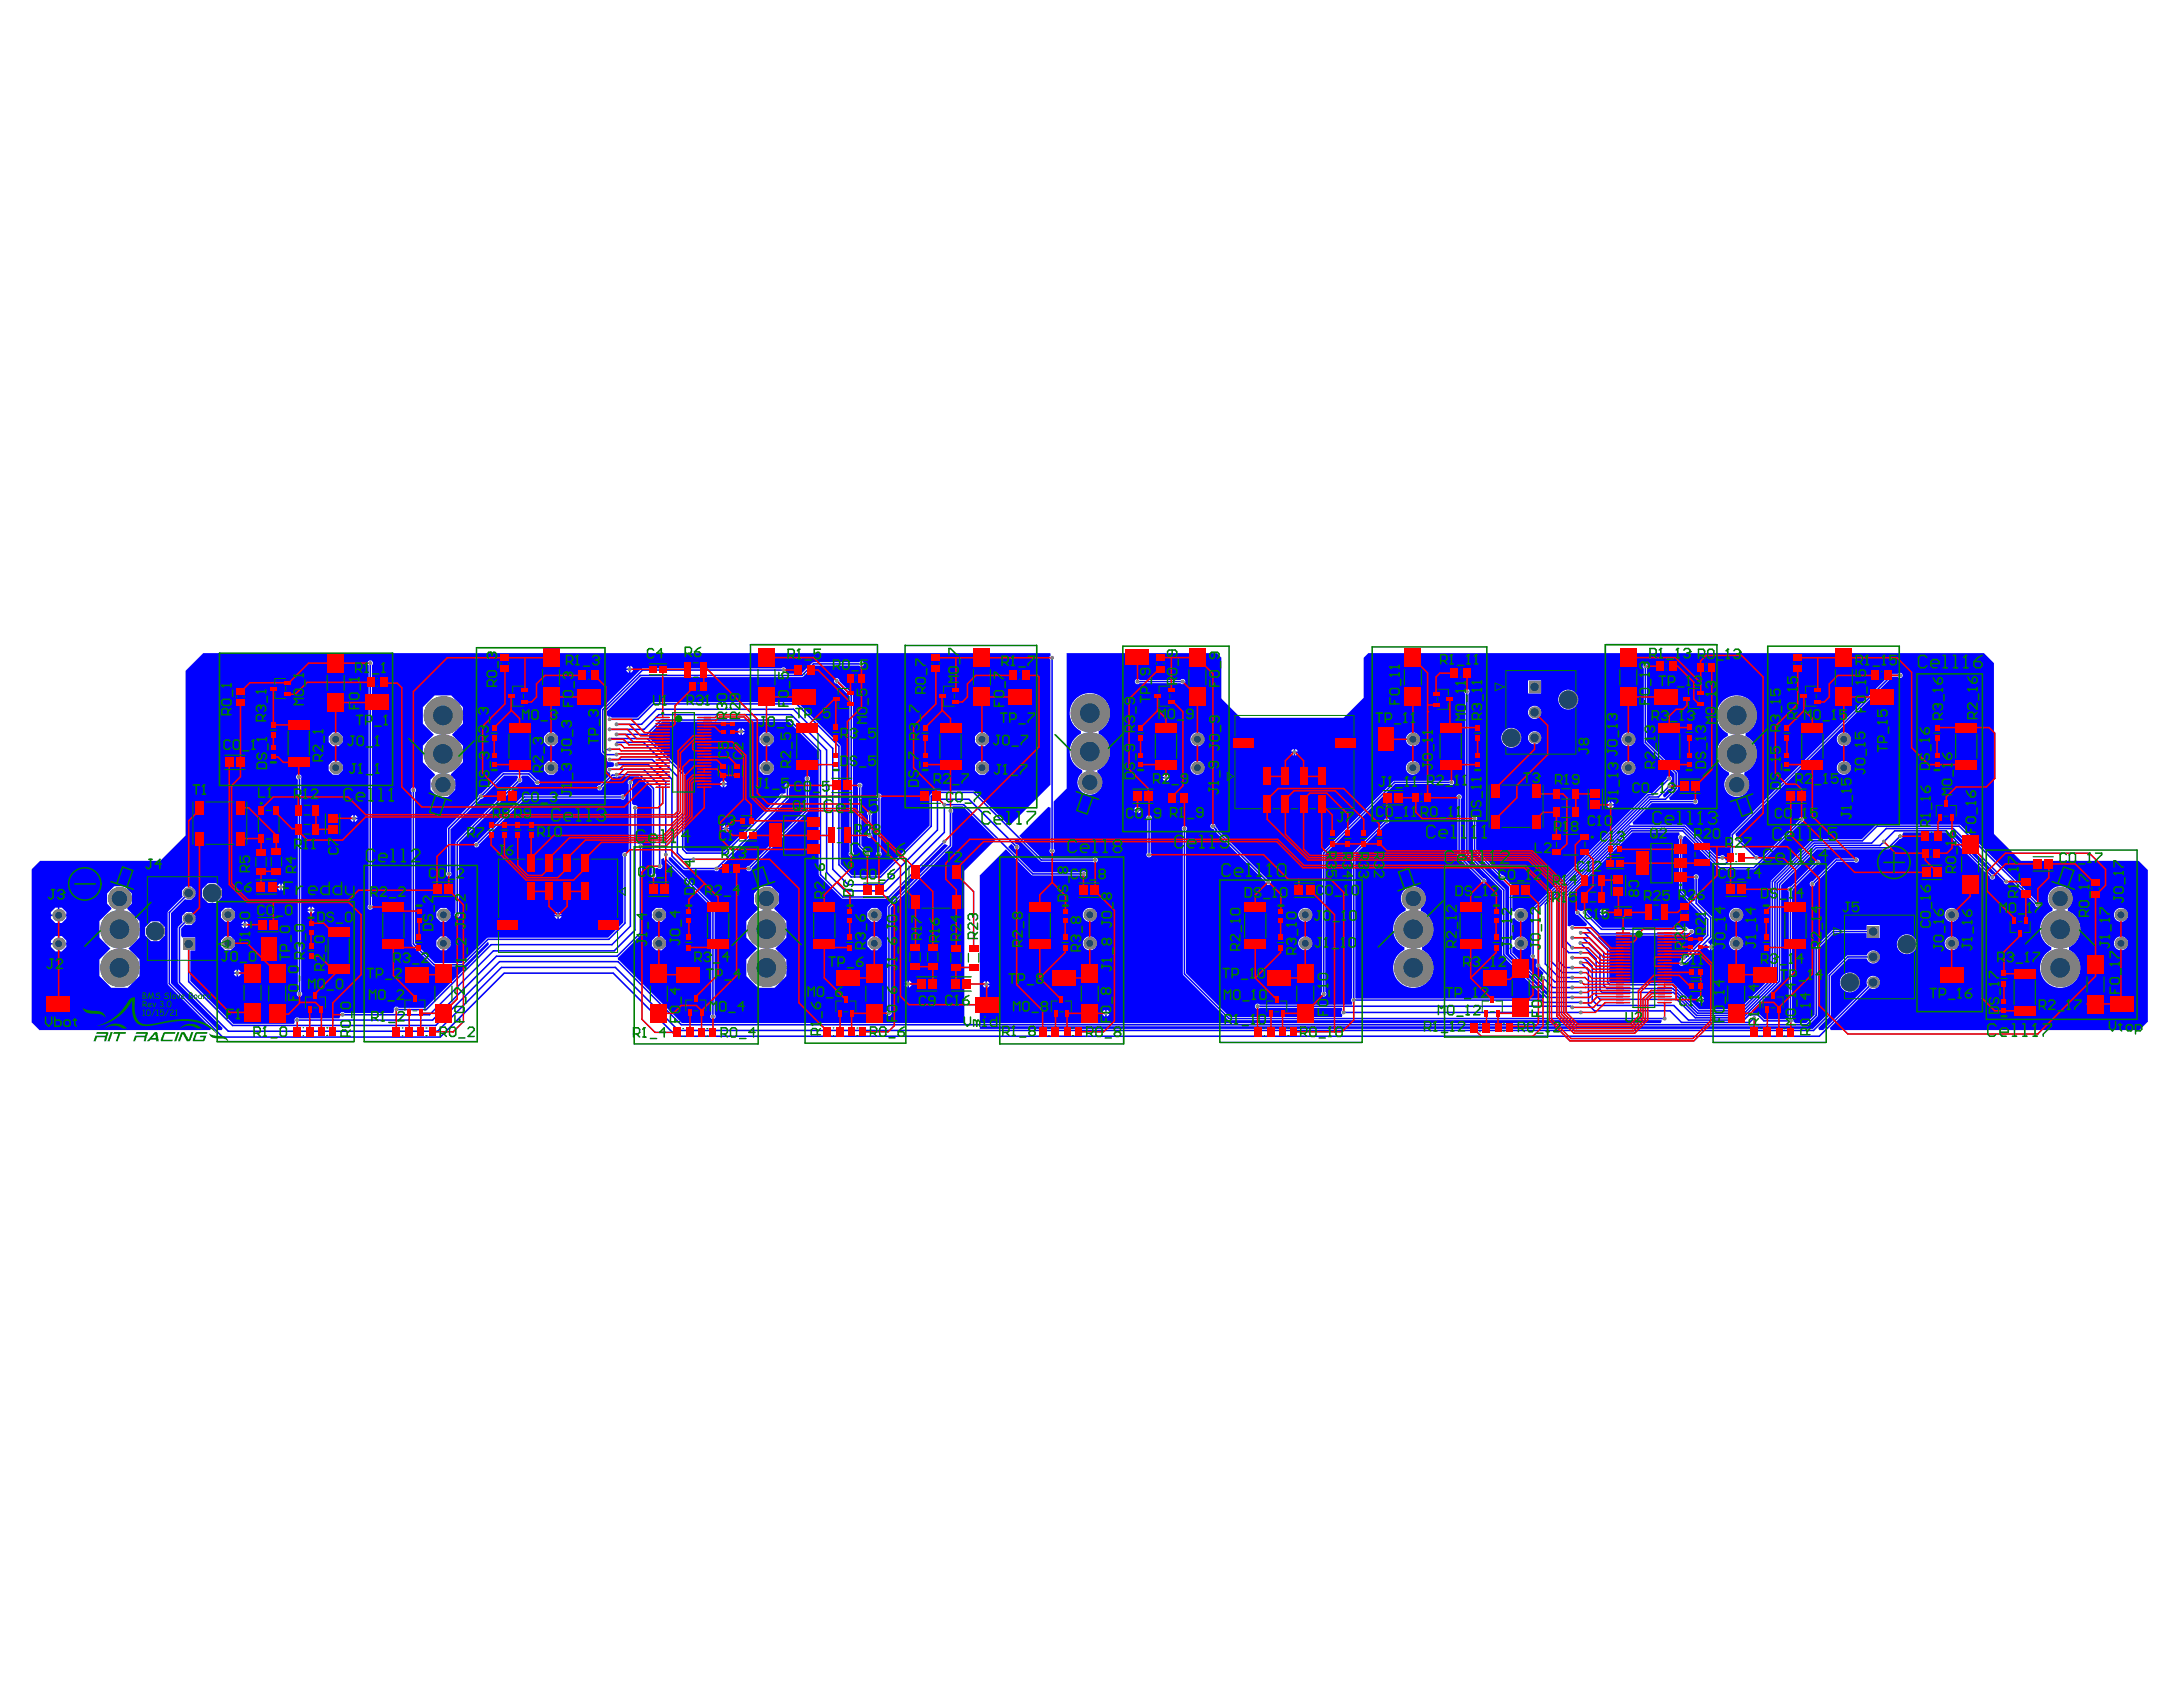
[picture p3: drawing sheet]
<svg xmlns="http://www.w3.org/2000/svg" width="279mm" height="216mm" viewBox="0 0 279 216" stroke-linecap="round" stroke-linejoin="round" font-family="sans-serif">
<g fill="#00f">
<path d="M23.8 85.8l2.2-2.2h108.4l.1 .3-.2 .1v.3l.1 .1v16l-5.2 5.3-4.4-4.4h-5.3l-.5 .6v3.8l-6.4 6.3h-3.6l-1.4-1.4v-15.1l-5.5-5.6h-18.5l-2 1.9h-3.3l-.1-.1h-.3l-.2-.2v-.5l4.4-4.3h20.5l1.6-1.5h5.8l.1 .1h.3l.2-.2v-.3l-.2-.2h-.3l-.1 .2h-5.9l-1.5 1.4h-1.9l-.1-.3v-.3l-.2-.2h-.3l-.1 .1h-17.8l-5.3 5.3v5.4l.6 .6 .2 .3v.2l.2 .2 .6 .1 .1 .4-.1 .1-.6 .1-.2 .2v.2l.2 .2h.1l.1 .3-1.3 1.4h-.2l-.2 .2v.3l.2 .2h.3l.2-.2v-.2l1.4-1.4 .5 .1 .2-.1h2.6l1.6 1.6v10.8l-.1 .1v.3l.2 .2h.3l.2-.2v-.3l-.1-.1v-.7h.2l.2 .1h.3l.2-.2v-.3l-.2-.1v-.6l.3-.2 .2 .3 5.9 6v13.7l-.1 .1v.3l.2 .2h.3l.2-.2v-.3l-.1-.1v-13.8l-5.9-6v-.3h.2l1.8 1.7h3.9l.1 .1h.3l.1-.2v-.2l8.9-8.9 .1-1.3 .1-.1v-.3l-.2-.2h-.3l-.2 .2v.3l.2 .1v.6l-.3 .1h-.4l-.2 .2v.1l-7 7.1h-4.7l-.4-.4v-9.6l-4.6-4.7v-.2l1.7-1.7h16.3l3.8 3.8v15.7l2.9 3h6.2l6.9-6.9 .5 .2-7.7 7.9v13.3l-.2 .1v.3l.2 .2h.3l.2-.2v-.3l-.1-.1v-13.2l7.8-7.8 .1-4.4 .1-.1v-.3l-.2-.1 .1-.3h1.3l4.3 4.2-4.1 4v19.5h-36.1l-8.2-8.1v-.2l3.1-3.2v-10.8l.1-.2v-.2l-.2-.2h-.3l-.3-.1v-4.3l.1-.1v-.3l-.2-.2h-.3l-.2-.1v-2.5l.1-.1v-.3l-.2-.2h-.3l-.2 .2v.3l.2 .1v8.6l-.3 .1-.3-.1-.2 .2v.3l.1 .1v8.5l-2 1.9h-15.3l-3.4 3.2h-3.4l-2.6-2.5v-19.3l.1-.2v-.2l-.2-.2h-.2l-.2 .2v.2l.1 .2 .1 19.6 2.6 2.6 3.8 .1 3.2-3.2 .2 .4-8.1 8.1h-3.5l-.1-.2h-.3l-.2 .2v.4l-.1 .2h-6.2l-.1-.1h-.3l-.2 .2 .1 .3-.2 .3h-5.1l-.1-.1h-.3l-.2 .2v.3l-.1 .3h-7.7l-5.5-5.5v-3.9h.6v-1.6h-1.7l-.1-.3v-.9l.5-.5 .1 .1h.7l.5-.5v-.7l-.5-.5h-.7l-.5 .5v.7l.1 .1-.6 .7v7l5.7 5.9-.1 .2h-.5l-6-6v-8.9l1.8-1.9 .1 .1h.7l.5-.5v-.6l-.5-.5h-.7l-.5 .5v.6l.1 .1-1.9 2.1v9.1l5.5 5.7-.1 .2h-21.9l-.9-1v-19.5l1-1.1h15.4l3.3-3.3zM80.7 85.2v.4h.3zM80.2 85.5v.1h.3v-.4zM80.7 85.8v.3l.3-.3zM80.2 85.8l.3 .3v-.3zM95 93.2v.3h.3zM94.4 93.4v.1h.4v-.3zM95 93.7v.4l.3-.3v-.1zM94.4 93.7l.4 .4v-.4zM124.7 94.6a.96 .96 0 0 0 1.9 0 .96 .96 0 0 0-1.9 0zM97.1 94.6a1 1 0 0 0 2 0 1 1 0 0 0-2 0zM69.6 94.6a.96 .96 0 0 0 1.9 0 .96 .96 0 0 0-1.9 0zM42 94.6a.96 .96 0 0 0 1.9 0 .96 .96 0 0 0-1.9 0zM124.7 98.3a.96 .96 0 0 0 1.9 0 .96 .96 0 0 0-1.9 0zM97.1 98.3a1 1 0 0 0 2 0 1 1 0 0 0-2 0zM69.6 98.3a.96 .96 0 0 0 1.9 0 .96 .96 0 0 0-1.9 0zM42 98.3a.96 .96 0 0 0 1.9 0 .96 .96 0 0 0-1.9 0zM92.7 99.9v.3h.3zM92.2 100.1v.1h.3v-.3zM61.2 101.8v.1l-4 4.1v5.6l-.1 .1v.3l.2 .2h.3l.2-.2v-.3l-.1-.1v-5.5l3.8-3.9h.2l.2-.2v-.1l2.6-2.6h1.7l.1 .3-.1 .1v.2l-7.8 7.8-.1 9.1-.1 .1v.3l.2 .2h.3l.2-.2v-.3l-.2-.1v-8.9l7.8-7.7h.1l.2-.2v-.3l-.1-.1 .1-.3h.8l.8 .8v.2l.2 .2h.3l.2-.2v-.3l-.2-.2h-.2l-1-1h-3.3l-2.8 2.8h-.2zM92.7 100.4v.4l.3-.3v-.1zM92.2 100.4l.3 .4v-.4zM60.6 108v.2l.2 .2h.3l.2-.2v-.1l5.9-5.9h12.2l.2 .1h.2l.2-.2v-.2l-.2-.2h-.2l-.2 .1h-12.3l-6.1 6h-.2zM54.1 90.5v2.1l1.4 1.4-1.4 1.4v2.1l1.6 1.7-.6 .6v1.3l.9 .9h1.3l1-.9v-1.3l-.6-.6v-.2l1.5-1.5v-2.1l-1.4-1.4 1.4-1.4v-2.1l-1.5-1.5h-2.1zM45.4 104.3v.3h.3zM44.9 104.6h.3v-.3zM45.4 104.8v.4l.3-.3v-.1zM44.9 104.8l.3 .4v-.4zM93 105.6v.3h.3zM92.5 105.9h.3v-.3zM93 106.1v.4l.3-.3v-.1zM92.5 106.1l.3 .4v-.4zM111 103.9v.3l.1 .1v2.4l-.1 .1v.3l.2 .2h.3l.1-.2v-.3l-.1-.1v-2.4l.1-.1v-.3l-.1-.2h-.3zM112.2 101.8v.2l.1 .2v6.8l-.1 .1v.3l.2 .2h.2l.2-.2v-.3l-.1-.1v-6.8l.1-.2v-.2l-.2-.2h-.2zM109.7 100.4v.3l.1 .1v7.5l.9 1v.1l.2 .2h.3l.2-.2v-.3l-.2-.2h-.2l-.8-.7v-7.4l.2-.1v-.3l-.2-.2h-.3zM106.7 87v.3l.2 .2h.2l1.6 1.6v19.9l-.1 .1v.3l.2 .2h.3l.2-.2v-.3l-.1-.1v-20l-1.8-1.8v-.2l-.2-.2h-.3zM103 99.5v.3l.1 .1v3.7l-7.2 7.2h-.2l-.2 .2v.3l.2 .2h.3l.2-.2v-.2l7.3-7.3v-3.9l.2-.1v-.3l-.2-.2h-.3zM36.1 113.1v.3h.3zM35.5 113.3v.1h.4v-.3zM36.1 113.6v.4l.3-.3v-.1zM35.5 113.6l.4 .4v-.4zM25.8 114.3a1.37 1.37 0 0 0 2.7 0 1.37 1.37 0 0 0-2.7 0zM39.9 116v.4h.3zM39.4 116.3v.1h.3v-.4zM47.1 84.7v.3l.1 .1v30.7l-.1 .1v.3l.2 .2h.2l.2-.2v-.3l-.1-.1v-30.7l.1-.1v-.3l-.2-.2h-.2zM39.9 116.6v.3l.3-.2v-.1zM39.4 116.6l.3 .3v-.3zM7.6 116.2v.8h.9v-.3l-.6-.5zM6.5 116.7v.3h.9v-.8h-.3zM71.5 116.7v.4h.4zM71 117v.1h.3v-.4zM71.5 117.3v.3l.4-.3zM71 117.3l.3 .3v-.3zM28.2 117.1a.96 .96 0 0 0 1.9 0 .96 .96 0 0 0-1.9 0zM110.9 117.1a1 1 0 0 0 2 0 1 1 0 0 0-2 0zM83.4 117.1a.96 .96 0 0 0 1.9 0 .96 .96 0 0 0-1.9 0zM55.8 117.1a.96 .96 0 0 0 1.9 0 .96 .96 0 0 0-1.9 0zM7.6 117.2v.9h.3l.6-.6v-.3zM6.5 117.2v.3l.6 .6h.3v-.9zM31.4 117.9v.3h.4zM30.9 118.2h.3v-.3zM31.4 118.4v.4l.4-.3v-.1zM30.9 118.4l.3 .4v-.4zM18.5 119.2a1.37 1.37 0 0 0 2.7 0 1.37 1.37 0 0 0-2.7 0zM7.6 119.8v.9h.9v-.3l-.6-.6zM6.5 120.4v.3h.9v-.9h-.3zM28.2 120.7a.96 .96 0 0 0 1.9 0 .96 .96 0 0 0-1.9 0zM110.9 120.7a1 1 0 0 0 2 0 1 1 0 0 0-2 0zM83.4 120.7a.96 .96 0 0 0 1.9 0 .96 .96 0 0 0-1.9 0zM55.8 120.7a.96 .96 0 0 0 1.9 0 .96 .96 0 0 0-1.9 0zM7.6 120.9v.9h.3l.6-.6v-.3zM6.5 120.9v.3l.6 .6h.3v-.9zM30.5 124.1v.3h.3zM30.2 124.1l-.3 .3h.4v-.3zM30.5 124.6v.4l.3-.3v-.1zM29.9 124.6l.4 .4v-.4zM116.3 125.5v.3h.4zM115.8 125.7v.1h.3v-.3zM116.3 126v.4l.4-.3v-.1zM115.8 126l.3 .4v-.4zM96.5 114.3v1.3l.6 .6-1.6 1.7v2.1l1.4 1.4-1.4 1.4v2.1l1.5 1.5h2.1l1.5-1.5v-2.1l-1.4-1.4 1.4-1.4v-2.1l-1.5-1.5v-.2l.6-.6v-1.3l-1-.9h-1.3zM13.7 114.3v1.3l.6 .6-1.6 1.7v2.1l1.4 1.4-1.4 1.4v2.1l1.5 1.5h2.1l1.5-1.5v-2.1l-1.4-1.4 1.4-1.4v-2.1l-1.5-1.5v-.2l.6-.6v-1.3l-1-.9h-1.3zM37.9 99.3v.3l.2 .2v27.1l-.1 .2v.2l.2 .2h.3l.2-.2v-.2l-.2-.2 .1-27.6-.2-.2h-.3z"/>
<path d="M136.5 83.6h19.2l.6 .6v5.2l2.5 2.5h13.2l2.5-2.6v-5.1l.6-.6h78.8l1.3 1.3v21.8l3.5 3.5h15l1.2 1.2v19.3l-1.1 1.1h-39.5l-.1-.2 5.1-5.2 .1 .1a.84 .84 0 0 0 1.2-.7 .84 .84 0 0 0-1-.9 .84 .84 0 0 0-.6 1.3l-5.6 5.6h-.6l-.1-.2 1.6-1.7v-5l2.3-2.2h2.3l.1 .1a.84 .84 0 0 0 1.3 .3 .84 .84 0 0 0-.1-1.3 .84 .84 0 0 0-1.3 .5h-2.5l-2.4 2.4-.1 5.1-1.9 1.9h-106.6v-.4h105.9l1.4-1.3v-8.5l2-2.1h4.2v.6h1.7v-1.6h-1.7v.6l-4.4 .1-2.2 2.2v8.6l-1.1 1h-1.4l-.3-.2v-.2l-.1-.2v-16.3v-.2l3.2-3.1a.34 .34 0 0 0 .4-.3 .34 .34 0 0 0-.3-.4 .34 .34 0 0 0-.4 .4l-3.1 3.1a.34 .34 0 0 0-.4 .2 .34 .34 0 0 0 .2 .4v16.3h-3.2l-.7-.7h-.8l-.1-.3 3.7-3.8 .1-12.3 4.5-4.6h9.2l1.4-1.3h.2a.34 .34 0 0 0 .2-.6l.1-.3h5.4l5.7 5.7v.1a.34 .34 0 0 0 .4 .3 .34 .34 0 0 0 .2-.4 .34 .34 0 0 0-.3-.3l-5.3-5.3 .1-.3h.1l6.5 6.5a.37 .37 0 0 0 .4 .4 .37 .37 0 0 0 .4-.5l.2-.1 3.1 3.1a.34 .34 0 0 0 .3 .4 .34 .34 0 0 0 .4-.3 .34 .34 0 0 0-.4-.4l-10-9.8-10.6-.1-1.9 1.9h-6.3l-5.3 5.3-.1 12.5-4 4h-5.1l-3.4-3.4h-8l-.1-.2-.1-4.2-1.3-1.4 .1-.3h11.5l.4-.1a.34 .34 0 0 0 .2-.5 .34 .34 0 0 0-.5-.2l-.5-.3-.4 .1h-10.3l-2-1.9v-.2a.34 .34 0 0 0-.6 0h-.3l-.1-.1a.34 .34 0 0 0-.5 .2 .34 .34 0 0 0 .4 .4l1.1 1.2-.1 .2h-1.5l-.2-.1-.4 .2-.3-.1v-3.7l8.3-8.3h6l.1 .3-.1 .1a.34 .34 0 0 0 0 .5v6.9l3.5 3.4v1.9l-2.7 2.7-.1-.1a.43 .43 0 0 0-.4 .6 .39 .39 0 0 0-.3 .5 .39 .39 0 0 0 .4 .3l.5-.2 2.5-2.6 .3 .2-.1 .1h.4v-.3h-.1l-.2-.2 .6-.7-.1-2.5-1.8-1.9v-3l.1-.1a.34 .34 0 0 0-.1-.4 .34 .34 0 0 0-.5 0 .34 .34 0 0 0 .1 .5v2.8l-.3 .1-1.3-1.3v-6.7l.2-.4h.2l4.3 4.2 4.5 .1 6.1-6.1a.34 .34 0 0 0 .3-.4 .34 .34 0 0 0-.4-.2 .34 .34 0 0 0-.2 .4l-4.9 4.8-.3-.1-.1-.2h-.3l-2.1-2.2a.34 .34 0 0 0-.4-.2l-.1-.4 20.1-20.1h.7a.34 .34 0 0 0 .5 .1 .34 .34 0 0 0 0-.5 .34 .34 0 0 0-.5 0l-.9 .1-20.4 20.4-.1 2.9-.6 .6-.1-.5a.34 .34 0 0 0-.3-.3 .34 .34 0 0 0-.3 .2h-.5l-4-4-6.7-.1-.1-.2 2.5-2.5h5.3a.34 .34 0 0 0 .5 0 .34 .34 0 0 0 0-.5 .34 .34 0 0 0-.5 .1h-3l-.1-.3 1.1-1.1v-2.1l-3.9-4v-9.4a.34 .34 0 0 0 0-.5 .34 .34 0 0 0-.5 0 .34 .34 0 0 0 .1 .5v9.6l3.9 3.9v1.8l-1.2 1.2h-.2l-.1-.3 .8-.7h.1a.34 .34 0 0 0 .3-.3 .34 .34 0 0 0-.2-.4 .59 .59 0 0 1 .2-.6 .34 .34 0 0 0-.3-.4 .34 .34 0 0 0-.4 .4l-1.8 1.8-.7 .1-14.7 14.7-.1 5.8a.34 .34 0 0 0-.1 .5 .34 .34 0 0 0 .5 .1l.3 .1v.5l-.1 .2a.34 .34 0 0 0 .4 .4l.6 .6-.2 .3-.2 .3-.3 .1-3.3-3.3v-.7l.3-.1v.2a.89 .89 0 0 0 1.4 .1 .89 .89 0 0 0-.1-1.4 .89 .89 0 0 0-1.3 .3l-.3-.1v-2.6l.3-.1v.1a.89 .89 0 0 0 1.4 .1 .89 .89 0 0 0-.1-1.3 .89 .89 0 0 0-1.3 .3l-.3-.1-.1-3.3-.9-.9v-.3l-.4-.1-3.3-3.3v-3.7a.34 .34 0 0 0 .1-.5 .34 .34 0 0 0-.5 0 .34 .34 0 0 0 0 .5v3.9l3.4 3.4 .1 .2 .3 .2 .9 .8v8.6l4.9 4.9-.1 .3h-.1l-5.2-5.2v-8.3l-4.8-4.7v-20.3a.34 .34 0 0 0 .1-.5 .34 .34 0 0 0-.5 0 .34 .34 0 0 0 0 .5l.1 20.5 4.7 4.7v8.3l5.3 5.3-.2 .2h-23.9v-.1v-18.3l3.9-4h.2a.34 .34 0 0 0 .2-.4 .34 .34 0 0 0-.4-.3 .34 .34 0 0 0-.2 .4l-4.1 4.2v18.4l-.2 .2 .2 .4-.1 .3h-11.8a.34 .34 0 0 0-.5-.1 .34 .34 0 0 0 0 .5 .34 .34 0 0 0 .5 0h10.6v.3l-.1 .1a.34 .34 0 0 0 .1 .5v.3h-14.4l-5.6-5.6v-18.3a.34 .34 0 0 0 0-.5 .34 .34 0 0 0-.5 0 .34 .34 0 0 0 .1 .5v18.4l5.8 5.8 55.4 .1h.1l-.1 .3h-87.2v-18.9l3.4-3.3 3.3 3.3h6.3a.34 .34 0 0 0 .5 .1 .34 .34 0 0 0 0-.5 .34 .34 0 0 0-.5 0h-6.1l-3.3-3.2 .4-.4 .4 .3a.34 .34 0 0 0 .3 .4 .34 .34 0 0 0 .4-.3 .34 .34 0 0 0-.4-.3l-.4-.4 .5-.4 3 3h6.7a.34 .34 0 0 0 .5 0 .34 .34 0 0 0 0-.5 .34 .34 0 0 0-.5 .1h-6.5l-2.9-2.9 3.7-3.7 .3 .1v5.2l-.1 .1a.34 .34 0 0 0 .1 .5 .34 .34 0 0 0 .4-.1 .34 .34 0 0 0 0-.5v-6l1.6-1.7zM145.3 87a.34 .34 0 0 0 .1 .5 .34 .34 0 0 0 .5-.1h5.2a.34 .34 0 0 0 .5 .1 .34 .34 0 0 0 0-.5 .34 .34 0 0 0-.5 0h-5.2l-.1-.1a.34 .34 0 0 0-.5 .1zM195.6 87.1v1.6h1.6v-1.6zM199.4 89.5a1.3 1.3 0 0 0 2.6 0 1.3 1.3 0 0 0-2.6 0zM195.6 91.2a.84 .84 0 0 0 1.6 0 .84 .84 0 0 0-1.6 0zM195.6 94.4a.84 .84 0 0 0 1.6 0 .84 .84 0 0 0-1.6 0zM235.1 94.6a.9 .9 0 0 0 1.8 0 .9 .9 0 0 0-1.8 0zM207.5 94.6a.9 .9 0 0 0 1.8 0 .9 .9 0 0 0-1.8 0zM179.9 94.6a.9 .9 0 0 0 1.8 0 .9 .9 0 0 0-1.8 0zM152.4 94.6a.89 .89 0 0 0 1.7 0 .89 .89 0 0 0-1.7 0zM192.2 94.4a1.27 1.27 0 0 0 2.5 0 1.27 1.27 0 0 0-2.5 0zM165.8 95.8v.4h.3zM165.3 96v.2h.3v-.4zM165.8 96.4v.3l.3-.3zM165.3 96.4l.3 .3v-.3zM235.1 98.3a.9 .9 0 0 0 1.8 0 .9 .9 0 0 0-1.8 0zM207.5 98.3a.9 .9 0 0 0 1.8 0 .9 .9 0 0 0-1.8 0zM179.9 98.3a.9 .9 0 0 0 1.8 0 .9 .9 0 0 0-1.8 0zM152.4 98.3a.89 .89 0 0 0 1.7 0 .89 .89 0 0 0-1.7 0zM149.3 99.1v.3h.4zM148.9 99.3l-.1 .1h.3v-.3zM149.3 99.6v.4l.4-.4zM148.8 99.6l.3 .4v-.4zM169.3 109l-.1 17.9a.34 .34 0 0 0 0 .5 .34 .34 0 0 0 .5 0 .34 .34 0 0 0-.1-.5v-17.6l9-9h6.9a.34 .34 0 0 0 .5 .1 .34 .34 0 0 0 0-.5 .34 .34 0 0 0-.5 0h-7.1zM137.5 89.6a2.56 2.56 0 0 0 .8 4v.3a2.56 2.56 0 0 0-1.4 2.4 2.56 2.56 0 0 0 1.6 2.2v.4a1.58 1.58 0 0 0-.2 2.3 1.58 1.58 0 0 0 2.3 0 1.58 1.58 0 0 0-.2-2.3l.1-.3a2.63 2.63 0 0 0 .3-4.6l-.2-.1v-.3a2.57 2.57 0 0 0 .9-3.9 2.57 2.57 0 0 0-4-.1zM220.6 89.6a2.56 2.56 0 0 0 .5 4.3v.3a2.56 2.56 0 0 0-1.4 2.4 2.56 2.56 0 0 0 1.6 2.2v.4a1.58 1.58 0 0 0-.2 2.3 1.58 1.58 0 0 0 2.3 0 1.58 1.58 0 0 0-.2-2.3l.1-.3a2.63 2.63 0 0 0 .3-4.6l-.2-.1v-.3a2.56 2.56 0 0 0 1-3.8 2.56 2.56 0 0 0-3.8-.5zM206.2 102.6v.3h.4zM205.8 102.8l-.1 .1h.3v-.3zM206.2 103.1v.3l.4-.3zM205.7 103.1l.3 .3v-.3zM145.7 103.2v.4h.3zM145.2 103.4v.2h.3v-.4zM145.7 103.8v.3l.3-.3zM145.2 103.8l.3 .3v-.3zM146.8 104.5l-.1 .2 .2 .2v4.2a.34 .34 0 0 0-.1 .5 .34 .34 0 0 0 .5 0 .34 .34 0 0 0 0-.5v-4.2a.34 .34 0 0 0 0-.5 .34 .34 0 0 0-.5 .1zM231.7 112.9a.34 .34 0 0 0 .2 .6 .34 .34 0 0 0 .4-.4l2.8-2.8h2.2a.34 .34 0 0 0 .5 0 .34 .34 0 0 0 0-.5 .34 .34 0 0 0-.5 .1h-2.4l-2.9 2.9zM186.5 101.8l-.1 .3 .2 .2v7.4l3 3a.34 .34 0 0 0 .3 .4 .34 .34 0 0 0 .3-.4 .34 .34 0 0 0-.3-.3l-2.9-2.9v-7.2a.34 .34 0 0 0 0-.6 .34 .34 0 0 0-.5 .1zM155 105.5a.34 .34 0 0 0-.1 .4 .34 .34 0 0 0 .4 .2l.2 .3 6.5 6.5a.34 .34 0 0 0 .3 .4 .34 .34 0 0 0 .4-.4 .34 .34 0 0 0-.4-.3l-6.5-6.4-.2-.5a.34 .34 0 0 0-.3-.3 .34 .34 0 0 0-.3 .1zM205.3 116.3v.4h.3zM204.8 116.5l-.1 .2h.4v-.4zM205.3 116.9v.3l.3-.3zM204.7 116.9l.4 .3v-.3zM270.6 117.1a.89 .89 0 0 0 1.7 0 .89 .89 0 0 0-1.7 0zM248.9 117.1a.9 .9 0 0 0 1.8 0 .9 .9 0 0 0-1.8 0zM221.3 117.1a.9 .9 0 0 0 1.8 0 .9 .9 0 0 0-1.8 0zM166.2 117.1a.9 .9 0 0 0 1.8 0 .9 .9 0 0 0-1.8 0zM138.6 117.1a.9 .9 0 0 0 1.8 0 .9 .9 0 0 0-1.8 0zM219.1 120.8v.3h.3zM270.6 120.7a.89 .89 0 0 0 1.7 0 .89 .89 0 0 0-1.7 0zM248.9 120.7a.9 .9 0 0 0 1.8 0 .9 .9 0 0 0-1.8 0zM221.3 120.7a.9 .9 0 0 0 1.8 0 .9 .9 0 0 0-1.8 0zM166.2 120.7a.9 .9 0 0 0 1.8 0 .9 .9 0 0 0-1.8 0zM138.6 120.7a.9 .9 0 0 0 1.8 0 .9 .9 0 0 0-1.8 0zM219.1 121.3v.3l.3-.3zM218.5 121.3l.4 .3v-.3zM242.8 120.8a1.27 1.27 0 0 0 2.5 0 1.27 1.27 0 0 0-2.5 0zM126.3 125.6v.3h.4zM125.9 125.7l-.1 .2h.3v-.3zM126.3 126.1v.3l.4-.3zM125.8 126.1l.3 .3v-.3zM262.5 114a1.58 1.58 0 0 0 .2 2.2v.3a2.63 2.63 0 0 0-.4 4.6l.2 .1v.4a2.56 2.56 0 0 0-.8 3.9 2.56 2.56 0 0 0 4 0 2.56 2.56 0 0 0-.9-3.9v-.4a2.56 2.56 0 0 0 1.4-2.3 2.56 2.56 0 0 0-1.5-2.3l-.1-.4a1.58 1.58 0 0 0 .2-2.3 1.58 1.58 0 0 0-2.3 .1zM179.7 114a1.58 1.58 0 0 0 .2 2.2v.3a2.63 2.63 0 0 0-.4 4.6l.2 .1v.4a2.56 2.56 0 0 0-.8 3.9 2.56 2.56 0 0 0 4 0 2.56 2.56 0 0 0-.9-3.9v-.4a2.56 2.56 0 0 0 1.4-2.3 2.56 2.56 0 0 0-1.5-2.3l-.1-.4a1.58 1.58 0 0 0 .2-2.3 1.58 1.58 0 0 0-2.3 .1zM235.5 125.7a1.27 1.27 0 0 0 2.5 0 1.27 1.27 0 0 0-2.5 0zM217.8 127.5v.3h.3zM217.3 127.7l-.1 .1h.4v-.3zM217.8 128v.4l.3-.4zM217.2 128l.4 .4v-.4zM141.6 129.2v.4h.4zM141.2 129.4l-.1 .2h.4v-.4zM141.6 129.8v.3l.4-.3zM141.1 129.8l.4 .3v-.3z"/>
</g>
<g fill="none" stroke="#00f" stroke-width=".2">
<path d="M38.2 99.4l.1 .3v27.4M47.4 84.9v31.2M66.5 99.8l-8 8v9.3M78 94.5h4.8l4.6 4.5v9.7l.5 .5h4.9l7.3-7.3M78 92.1h3.7l1.9-2h18.4l5.4 5.4v15.2l1.5 1.5h3.8l6.5-6.5v-3.8l.5-.5h4.9l8.7 8.7h6.9M78 97.2h5.5l2.5 2.5v9.9l1.6 1.6h4.1l9.1-9.1v-1.5M78 93.3h4.4l1.9-1.8h17l4.5 4.5v15.6l2.4 2.4h5.2l7.5-7.5v-3.5h2.4l8.9 8.8h6.5M78.2 98.5h4.2l2 2v10.4M78.9 92.7h3.2l1.9-1.9h17.6l5 5v15.5l2 1.9h4.4l7-7v-3.8l.1-.1h3.9l6.1 6.1M78.9 97.9h4.1l2.2 2.2v9.9l6 6v14.1M78.9 94h3.9l1.8-1.8h16.5l3.9 3.9v15.8l2.9 2.9h5.9l7.1-7.1M78.9 95h3.5l4.3 4.3v9.9l.8 .8h1.3"/>
<path d="M100.3 85.8h-18.1l-5.1 5v5.4l.4 .4h1.4M103.3 99.6v4.1l-7.5 7.5M107.1 87.1l1.8 1.9v20.3M110.2 85h-6.1l-1.5 1.4h-20.6l-4.5 4.5v4.9l.1 .1h.6M134.7 84.2v24.7M145.6 87.2h.1M145.6 87.2h5.8M151.4 87.2h.1M187.7 88.5v20.7l4.8 4.7v8.3l5.4 5.5h3.3M210.6 85.3v9.7l3.9 3.9v2l-1.3 1.4h-2l-13.4 13.4v7.7l1.7 1.7h1.7M213.6 99.6l-2 2.1h-.6l-14.8 14.8v5.9M243.2 86.4h-1.1l-20.4 20.4v2.9l-.9 .9h-.8l-4.5-4.6h-6.8l-8.7 8.7v6.5l.8 .7h1.5"/>
<path d="M24.1 117.6l-1.1 1.1v7l6.2 6.3h26.8l8.2-8.2h14.6l8 8.1h145.3l2-2v-5.1l2.4-2.3h3.2M24.1 114.3l-2.4 2.5v9.1l6.8 6.8h27.9l8.1-8.2h14l8.1 8.1h146.2l6.9-6.9M52.9 101.1v19.7l2.7 2.7h3.6l3.3-3.3h15.4l2.1-2.1v-8.7M68.8 100.1l-1.1-1.1h-3.3l-7 7v5.8M76.7 100.8l1.7-1.6 3.5-.1 1.7 1.8v11.1M79.7 102h-12.6l-6.1 6.1M80.7 100.1v18.4l-2.4 2.4h-15.4l-8.3 8.3h-3.9M81.3 103.4v15.6l-2.7 2.7h-15.4l-8.2 8.2h-11.3M82 108.3v11.1l-3 3h-15.5l-8.1 8.2h-17.4M110 100.5v7.8l1 1M111.3 104.1v2.7M112.5 101.9v7.4"/>
<path d="M121.7 103.8v4.4l-7.9 7.9v13.6M147.1 104.7v4.7M151.6 106v18.6l5.7 5.8h55.8M155.2 105.7l.4 .5 6.7 6.7M177.5 105l-4.2 4.3v18.7h24l.3 .3h4.7M185.8 100.1h-7.3l-9.1 9.1v18M186.8 102v7.6l3.1 3.1M188.7 104.8v4l4.7 4.6v8.6l5 5h3.9M201.9 116.8l2.8 2.7h11.5l.3-.3M202.8 116.8l2.2 2.1h10.7M213.6 100.6l-1.3 1.4h-1.2l-14.2 14.2v7.4l2.1 2h3.3M215.1 107.1v7.1l3.5 3.5v2l-2.8 2.8-.3 .1"/>
<path d="M217 102.6h-5.7l-12.7 12.7v7.8l1.4 1.4h2.3M217.1 112.2v3.4l1.9 1.9v2.4l-3.4 3.3-.4 .1M220.4 109.8h-.7l-4.1-4.1h-7l-9.1 9.2v8.1l.8 .8h.9M222.3 107.4l2.5 2.4M230.5 105.1h.1M230.6 104.9l-6.1 6.2h-4.4l-4.7-4.8h-6.6l-8.4 8.4v5.8l.8 .8M232.7 110.4l-3.6 3.4 .1 16.8h-3.4l-.8-.7h-1.1l-.7 .7h-7.1l-1.9-1.9h-9.7l-.7-.7v-4.3l-1.1-1.1h-1.5M237.6 110.1h-2.6l-3 3M239.7 119.2h-5.1l-2.1 2.2v8.6l-1.2 1.1h-144.1l-8.1-8h-15.2l-8.1 8.1h-26l-5.7-5.6v-4.8M243.2 107l-1.5 1.5h-9.2l-4.7 4.7v12.4l-4.7 4.7h-6.1l-2.4-2.4h-9.8l-.5-.5v-4.7l-2-2M255 112.2l-5.9-5.9h-6.6l-1.9 1.9h-8.3l-4.8 4.8v12.4l-4.6 4.6h-5.8l-2.9-3h-9.1l-.3-.3v-4.5l-2.2-2.2h-1.4M256.8 112.8l-6.8-6.8h-8.6l-1.9 1.9h-7.3l-5 5v12.4l-4.4 4.4h-5.5l-3.2-3.2h-8.4l-.4-.4v-4.2l-2.5-2.5h-.5"/>
<path d="M260.8 115.8l-10-10.1h-10.6l-1.8 1.9h-6.3l-5.3 5.2v12.4l-4.1 4.2h-5.3l-3.4-3.4h-7.9l-.3-.3v-4.2l-2.8-2.8h-1.8M161 128.8h40l.2 .1M172 129.6h30.3M197.5 125.1l1.2 1.3h2.5M202.3 128.3h.1M202.3 123.2l1 1v4.4l.8 .8h9.6l1.5 1.4h8.7l.6-.5"/>
</g>
<circle cx="30.4" cy="124.5" r=".24" fill="#808080"/>
<circle cx="30.4" cy="124.5" r=".12" fill="#a6968d"/>
<circle cx="52.9" cy="101.1" r=".24" fill="#808080"/>
<circle cx="52.9" cy="101.1" r=".12" fill="#a6968d"/>
<circle cx="145.6" cy="103.7" r=".24" fill="#808080"/>
<circle cx="145.6" cy="103.7" r=".12" fill="#a6968d"/>
<circle cx="149.2" cy="99.5" r=".24" fill="#808080"/>
<circle cx="149.2" cy="99.5" r=".12" fill="#a6968d"/>
<circle cx="165.7" cy="96.3" r=".24" fill="#808080"/>
<circle cx="165.7" cy="96.3" r=".12" fill="#a6968d"/>
<circle cx="243.2" cy="107" r=".24" fill="#808080"/>
<circle cx="243.2" cy="107" r=".12" fill="#a6968d"/>
<circle cx="151.4" cy="87.2" r=".24" fill="#808080"/>
<circle cx="151.4" cy="87.2" r=".12" fill="#a6968d"/>
<circle cx="145.6" cy="87.2" r=".24" fill="#808080"/>
<circle cx="145.6" cy="87.2" r=".12" fill="#a6968d"/>
<circle cx="138.7" cy="111.8" r=".24" fill="#808080"/>
<circle cx="138.7" cy="111.8" r=".12" fill="#a6968d"/>
<circle cx="141.5" cy="129.7" r=".24" fill="#808080"/>
<circle cx="141.5" cy="129.7" r=".12" fill="#a6968d"/>
<circle cx="111.3" cy="106.9" r=".24" fill="#808080"/>
<circle cx="111.3" cy="106.9" r=".12" fill="#a6968d"/>
<circle cx="111.3" cy="104.1" r=".24" fill="#808080"/>
<circle cx="111.3" cy="104.1" r=".12" fill="#a6968d"/>
<circle cx="110" cy="100.5" r=".24" fill="#808080"/>
<circle cx="110" cy="100.5" r=".12" fill="#a6968d"/>
<circle cx="36" cy="113.5" r=".24" fill="#808080"/>
<circle cx="36" cy="113.5" r=".12" fill="#a6968d"/>
<circle cx="58.5" cy="117.1" r=".24" fill="#808080"/>
<circle cx="58.5" cy="117.1" r=".12" fill="#a6968d"/>
<circle cx="57.4" cy="111.8" r=".24" fill="#808080"/>
<circle cx="57.4" cy="111.8" r=".12" fill="#a6968d"/>
<circle cx="50.7" cy="129.2" r=".24" fill="#808080"/>
<circle cx="50.7" cy="129.2" r=".12" fill="#a6968d"/>
<circle cx="31.3" cy="118.3" r=".24" fill="#808080"/>
<circle cx="31.3" cy="118.3" r=".12" fill="#a6968d"/>
<circle cx="39.8" cy="116.5" r=".24" fill="#808080"/>
<circle cx="39.8" cy="116.5" r=".12" fill="#a6968d"/>
<circle cx="260.8" cy="115.8" r=".24" fill="#808080"/>
<circle cx="260.8" cy="115.8" r=".12" fill="#a6968d"/>
<circle cx="172" cy="129.6" r=".24" fill="#808080"/>
<circle cx="172" cy="129.6" r=".12" fill="#a6968d"/>
<circle cx="130.1" cy="108.4" r=".24" fill="#808080"/>
<circle cx="130.1" cy="108.4" r=".12" fill="#a6968d"/>
<circle cx="229.2" cy="130.6" r=".24" fill="#808080"/>
<circle cx="229.2" cy="130.6" r=".12" fill="#a6968d"/>
<circle cx="230.6" cy="104.9" r=".24" fill="#808080"/>
<circle cx="230.6" cy="104.9" r=".12" fill="#a6968d"/>
<circle cx="241.1" cy="107.7" r=".24" fill="#808080"/>
<circle cx="241.1" cy="107.7" r=".12" fill="#a6968d"/>
<circle cx="255" cy="112.2" r=".24" fill="#808080"/>
<circle cx="255" cy="112.2" r=".12" fill="#a6968d"/>
<circle cx="256.8" cy="112.8" r=".24" fill="#808080"/>
<circle cx="256.8" cy="112.8" r=".12" fill="#a6968d"/>
<circle cx="201.9" cy="116.8" r=".24" fill="#808080"/>
<circle cx="201.9" cy="116.8" r=".12" fill="#a6968d"/>
<circle cx="202.3" cy="120.7" r=".24" fill="#808080"/>
<circle cx="202.3" cy="120.7" r=".12" fill="#a6968d"/>
<circle cx="217.7" cy="127.9" r=".24" fill="#808080"/>
<circle cx="217.7" cy="127.9" r=".12" fill="#a6968d"/>
<circle cx="232.7" cy="110.4" r=".24" fill="#808080"/>
<circle cx="232.7" cy="110.4" r=".12" fill="#a6968d"/>
<circle cx="229.1" cy="113.8" r=".24" fill="#808080"/>
<circle cx="229.1" cy="113.8" r=".12" fill="#a6968d"/>
<circle cx="237.6" cy="110.1" r=".24" fill="#808080"/>
<circle cx="237.6" cy="110.1" r=".12" fill="#a6968d"/>
<circle cx="222.3" cy="107.4" r=".24" fill="#808080"/>
<circle cx="222.3" cy="107.4" r=".12" fill="#a6968d"/>
<circle cx="224.8" cy="109.8" r=".24" fill="#808080"/>
<circle cx="224.8" cy="109.8" r=".12" fill="#a6968d"/>
<circle cx="243.2" cy="86.4" r=".24" fill="#808080"/>
<circle cx="243.2" cy="86.4" r=".12" fill="#a6968d"/>
<circle cx="232" cy="113.1" r=".24" fill="#808080"/>
<circle cx="232" cy="113.1" r=".12" fill="#a6968d"/>
<circle cx="202.3" cy="128.3" r=".24" fill="#808080"/>
<circle cx="202.3" cy="128.3" r=".12" fill="#a6968d"/>
<circle cx="224.5" cy="130.3" r=".24" fill="#808080"/>
<circle cx="224.5" cy="130.3" r=".12" fill="#a6968d"/>
<circle cx="220.4" cy="109.8" r=".24" fill="#808080"/>
<circle cx="220.4" cy="109.8" r=".12" fill="#a6968d"/>
<circle cx="217" cy="102.6" r=".24" fill="#808080"/>
<circle cx="217" cy="102.6" r=".12" fill="#a6968d"/>
<circle cx="210.6" cy="85.3" r=".24" fill="#808080"/>
<circle cx="210.6" cy="85.3" r=".12" fill="#a6968d"/>
<circle cx="213.6" cy="100.6" r=".24" fill="#808080"/>
<circle cx="213.6" cy="100.6" r=".12" fill="#a6968d"/>
<circle cx="213.6" cy="99.6" r=".24" fill="#808080"/>
<circle cx="213.6" cy="99.6" r=".12" fill="#a6968d"/>
<circle cx="206.1" cy="103" r=".24" fill="#808080"/>
<circle cx="206.1" cy="103" r=".12" fill="#a6968d"/>
<circle cx="196.2" cy="122.4" r=".24" fill="#808080"/>
<circle cx="196.2" cy="122.4" r=".12" fill="#a6968d"/>
<circle cx="196.9" cy="123.6" r=".24" fill="#808080"/>
<circle cx="196.9" cy="123.6" r=".12" fill="#a6968d"/>
<circle cx="197.5" cy="125.1" r=".24" fill="#808080"/>
<circle cx="197.5" cy="125.1" r=".12" fill="#a6968d"/>
<circle cx="189.9" cy="112.7" r=".24" fill="#808080"/>
<circle cx="189.9" cy="112.7" r=".12" fill="#a6968d"/>
<circle cx="186.8" cy="102" r=".24" fill="#808080"/>
<circle cx="186.8" cy="102" r=".12" fill="#a6968d"/>
<circle cx="187.7" cy="88.5" r=".24" fill="#808080"/>
<circle cx="187.7" cy="88.5" r=".12" fill="#a6968d"/>
<circle cx="188.7" cy="104.8" r=".24" fill="#808080"/>
<circle cx="188.7" cy="104.8" r=".12" fill="#a6968d"/>
<circle cx="192.3" cy="112.3" r=".24" fill="#808080"/>
<circle cx="192.3" cy="112.3" r=".12" fill="#a6968d"/>
<circle cx="185.8" cy="100.1" r=".24" fill="#808080"/>
<circle cx="185.8" cy="100.1" r=".12" fill="#a6968d"/>
<circle cx="169.4" cy="127.2" r=".24" fill="#808080"/>
<circle cx="169.4" cy="127.2" r=".12" fill="#a6968d"/>
<circle cx="177.5" cy="105" r=".24" fill="#808080"/>
<circle cx="177.5" cy="105" r=".12" fill="#a6968d"/>
<circle cx="173.3" cy="128" r=".24" fill="#808080"/>
<circle cx="173.3" cy="128" r=".12" fill="#a6968d"/>
<circle cx="161" cy="128.8" r=".24" fill="#808080"/>
<circle cx="161" cy="128.8" r=".12" fill="#a6968d"/>
<circle cx="202.3" cy="125.6" r=".24" fill="#808080"/>
<circle cx="202.3" cy="125.6" r=".12" fill="#a6968d"/>
<circle cx="201.2" cy="121.3" r=".24" fill="#808080"/>
<circle cx="201.2" cy="121.3" r=".12" fill="#a6968d"/>
<circle cx="201.2" cy="125.1" r=".24" fill="#808080"/>
<circle cx="201.2" cy="125.1" r=".12" fill="#a6968d"/>
<circle cx="202.3" cy="121.9" r=".24" fill="#808080"/>
<circle cx="202.3" cy="121.9" r=".12" fill="#a6968d"/>
<circle cx="201.2" cy="126.4" r=".24" fill="#808080"/>
<circle cx="201.2" cy="126.4" r=".12" fill="#a6968d"/>
<circle cx="202.3" cy="127" r=".24" fill="#808080"/>
<circle cx="202.3" cy="127" r=".12" fill="#a6968d"/>
<circle cx="202.3" cy="124.5" r=".24" fill="#808080"/>
<circle cx="202.3" cy="124.5" r=".12" fill="#a6968d"/>
<circle cx="202.3" cy="119.4" r=".24" fill="#808080"/>
<circle cx="202.3" cy="119.4" r=".12" fill="#a6968d"/>
<circle cx="201.2" cy="127.7" r=".24" fill="#808080"/>
<circle cx="201.2" cy="127.7" r=".12" fill="#a6968d"/>
<circle cx="201.2" cy="128.9" r=".24" fill="#808080"/>
<circle cx="201.2" cy="128.9" r=".12" fill="#a6968d"/>
<circle cx="202.3" cy="129.6" r=".24" fill="#808080"/>
<circle cx="202.3" cy="129.6" r=".12" fill="#a6968d"/>
<circle cx="201.2" cy="122.6" r=".24" fill="#808080"/>
<circle cx="201.2" cy="122.6" r=".12" fill="#a6968d"/>
<circle cx="201.2" cy="120" r=".24" fill="#808080"/>
<circle cx="201.2" cy="120" r=".12" fill="#a6968d"/>
<circle cx="201.2" cy="123.8" r=".24" fill="#808080"/>
<circle cx="201.2" cy="123.8" r=".12" fill="#a6968d"/>
<circle cx="202.3" cy="123.2" r=".24" fill="#808080"/>
<circle cx="202.3" cy="123.2" r=".12" fill="#a6968d"/>
<circle cx="201.2" cy="118.7" r=".24" fill="#808080"/>
<circle cx="201.2" cy="118.7" r=".12" fill="#a6968d"/>
<circle cx="147.1" cy="104.7" r=".24" fill="#808080"/>
<circle cx="147.1" cy="104.7" r=".12" fill="#a6968d"/>
<circle cx="147.1" cy="109.4" r=".24" fill="#808080"/>
<circle cx="147.1" cy="109.4" r=".12" fill="#a6968d"/>
<circle cx="155.2" cy="105.7" r=".24" fill="#808080"/>
<circle cx="155.2" cy="105.7" r=".12" fill="#a6968d"/>
<circle cx="162.3" cy="112.9" r=".24" fill="#808080"/>
<circle cx="162.3" cy="112.9" r=".12" fill="#a6968d"/>
<circle cx="213.1" cy="130.4" r=".24" fill="#808080"/>
<circle cx="213.1" cy="130.4" r=".12" fill="#a6968d"/>
<circle cx="151.6" cy="106" r=".24" fill="#808080"/>
<circle cx="151.6" cy="106" r=".12" fill="#a6968d"/>
<circle cx="215.5" cy="122.6" r=".24" fill="#808080"/>
<circle cx="215.5" cy="122.6" r=".12" fill="#a6968d"/>
<circle cx="215.2" cy="123.3" r=".24" fill="#808080"/>
<circle cx="215.2" cy="123.3" r=".12" fill="#a6968d"/>
<circle cx="219" cy="121.2" r=".24" fill="#808080"/>
<circle cx="219" cy="121.2" r=".12" fill="#a6968d"/>
<circle cx="217.1" cy="112.2" r=".24" fill="#808080"/>
<circle cx="217.1" cy="112.2" r=".12" fill="#a6968d"/>
<circle cx="215.1" cy="107.1" r=".24" fill="#808080"/>
<circle cx="215.1" cy="107.1" r=".12" fill="#a6968d"/>
<circle cx="202.8" cy="116.8" r=".24" fill="#808080"/>
<circle cx="202.8" cy="116.8" r=".12" fill="#a6968d"/>
<circle cx="215.7" cy="118.9" r=".24" fill="#808080"/>
<circle cx="215.7" cy="118.9" r=".12" fill="#a6968d"/>
<circle cx="216.5" cy="119.2" r=".24" fill="#808080"/>
<circle cx="216.5" cy="119.2" r=".12" fill="#a6968d"/>
<circle cx="205.2" cy="116.8" r=".24" fill="#808080"/>
<circle cx="205.2" cy="116.8" r=".12" fill="#a6968d"/>
<circle cx="85.2" cy="109.4" r=".24" fill="#808080"/>
<circle cx="85.2" cy="109.4" r=".12" fill="#a6968d"/>
<circle cx="80" cy="109.4" r=".24" fill="#808080"/>
<circle cx="80" cy="109.4" r=".12" fill="#a6968d"/>
<circle cx="80.6" cy="85.7" r=".24" fill="#808080"/>
<circle cx="80.6" cy="85.7" r=".12" fill="#a6968d"/>
<circle cx="78" cy="94.6" r=".24" fill="#808080"/>
<circle cx="78" cy="94.6" r=".12" fill="#a6968d"/>
<circle cx="78" cy="92.1" r=".24" fill="#808080"/>
<circle cx="78" cy="92.1" r=".12" fill="#a6968d"/>
<circle cx="78" cy="93.3" r=".24" fill="#808080"/>
<circle cx="78" cy="93.3" r=".12" fill="#a6968d"/>
<circle cx="61.6" cy="101.9" r=".24" fill="#808080"/>
<circle cx="61.6" cy="101.9" r=".12" fill="#a6968d"/>
<circle cx="66.5" cy="99.8" r=".24" fill="#808080"/>
<circle cx="66.5" cy="99.8" r=".12" fill="#a6968d"/>
<circle cx="68.8" cy="100.1" r=".24" fill="#808080"/>
<circle cx="68.8" cy="100.1" r=".12" fill="#a6968d"/>
<circle cx="76.7" cy="100.8" r=".24" fill="#808080"/>
<circle cx="76.7" cy="100.8" r=".12" fill="#a6968d"/>
<circle cx="120.9" cy="107.7" r=".24" fill="#808080"/>
<circle cx="120.9" cy="107.7" r=".12" fill="#a6968d"/>
<circle cx="121.7" cy="103.8" r=".24" fill="#808080"/>
<circle cx="121.7" cy="103.8" r=".12" fill="#a6968d"/>
<circle cx="134.7" cy="108.9" r=".24" fill="#808080"/>
<circle cx="134.7" cy="108.9" r=".12" fill="#a6968d"/>
<circle cx="140.2" cy="110.1" r=".24" fill="#808080"/>
<circle cx="140.2" cy="110.1" r=".12" fill="#a6968d"/>
<circle cx="112.5" cy="109.3" r=".24" fill="#808080"/>
<circle cx="112.5" cy="109.3" r=".12" fill="#a6968d"/>
<circle cx="111" cy="109.3" r=".24" fill="#808080"/>
<circle cx="111" cy="109.3" r=".12" fill="#a6968d"/>
<circle cx="108.9" cy="109.3" r=".24" fill="#808080"/>
<circle cx="108.9" cy="109.3" r=".12" fill="#a6968d"/>
<circle cx="134.7" cy="84.2" r=".24" fill="#808080"/>
<circle cx="134.7" cy="84.2" r=".12" fill="#a6968d"/>
<circle cx="120.9" cy="103" r=".24" fill="#808080"/>
<circle cx="120.9" cy="103" r=".12" fill="#a6968d"/>
<circle cx="113.8" cy="129.7" r=".24" fill="#808080"/>
<circle cx="113.8" cy="129.7" r=".12" fill="#a6968d"/>
<circle cx="78.9" cy="94" r=".24" fill="#808080"/>
<circle cx="78.9" cy="94" r=".12" fill="#a6968d"/>
<circle cx="78.9" cy="95.3" r=".24" fill="#808080"/>
<circle cx="78.9" cy="95.3" r=".12" fill="#a6968d"/>
<circle cx="78.9" cy="97.9" r=".24" fill="#808080"/>
<circle cx="78.9" cy="97.9" r=".12" fill="#a6968d"/>
<circle cx="78.9" cy="96.6" r=".24" fill="#808080"/>
<circle cx="78.9" cy="96.6" r=".12" fill="#a6968d"/>
<circle cx="78.9" cy="92.7" r=".24" fill="#808080"/>
<circle cx="78.9" cy="92.7" r=".12" fill="#a6968d"/>
<circle cx="78" cy="95.9" r=".24" fill="#808080"/>
<circle cx="78" cy="95.9" r=".12" fill="#a6968d"/>
<circle cx="78" cy="97.2" r=".24" fill="#808080"/>
<circle cx="78" cy="97.2" r=".12" fill="#a6968d"/>
<circle cx="78.9" cy="99.1" r=".24" fill="#808080"/>
<circle cx="78.9" cy="99.1" r=".12" fill="#a6968d"/>
<circle cx="78" cy="98.5" r=".24" fill="#808080"/>
<circle cx="78" cy="98.5" r=".12" fill="#a6968d"/>
<circle cx="100.1" cy="101.9" r=".24" fill="#808080"/>
<circle cx="100.1" cy="101.9" r=".12" fill="#a6968d"/>
<circle cx="112.5" cy="101.9" r=".24" fill="#808080"/>
<circle cx="112.5" cy="101.9" r=".12" fill="#a6968d"/>
<circle cx="107.1" cy="87.1" r=".24" fill="#808080"/>
<circle cx="107.1" cy="87.1" r=".12" fill="#a6968d"/>
<circle cx="88.8" cy="110" r=".24" fill="#808080"/>
<circle cx="88.8" cy="110" r=".12" fill="#a6968d"/>
<circle cx="103.3" cy="99.6" r=".24" fill="#808080"/>
<circle cx="103.3" cy="99.6" r=".12" fill="#a6968d"/>
<circle cx="92.6" cy="100.3" r=".24" fill="#808080"/>
<circle cx="92.6" cy="100.3" r=".12" fill="#a6968d"/>
<circle cx="100.8" cy="100.6" r=".24" fill="#808080"/>
<circle cx="100.8" cy="100.6" r=".12" fill="#a6968d"/>
<circle cx="94.9" cy="93.6" r=".24" fill="#808080"/>
<circle cx="94.9" cy="93.6" r=".12" fill="#a6968d"/>
<circle cx="91.7" cy="111.2" r=".24" fill="#808080"/>
<circle cx="91.7" cy="111.2" r=".12" fill="#a6968d"/>
<circle cx="110.2" cy="85" r=".24" fill="#808080"/>
<circle cx="110.2" cy="85" r=".12" fill="#a6968d"/>
<circle cx="100.3" cy="85.8" r=".24" fill="#808080"/>
<circle cx="100.3" cy="85.8" r=".12" fill="#a6968d"/>
<circle cx="95.8" cy="111.2" r=".24" fill="#808080"/>
<circle cx="95.8" cy="111.2" r=".12" fill="#a6968d"/>
<circle cx="92.9" cy="106" r=".24" fill="#808080"/>
<circle cx="92.9" cy="106" r=".12" fill="#a6968d"/>
<circle cx="126.2" cy="126" r=".24" fill="#808080"/>
<circle cx="126.2" cy="126" r=".12" fill="#a6968d"/>
<circle cx="116.2" cy="125.9" r=".24" fill="#808080"/>
<circle cx="116.2" cy="125.9" r=".12" fill="#a6968d"/>
<circle cx="84.4" cy="110.9" r=".24" fill="#808080"/>
<circle cx="84.4" cy="110.9" r=".12" fill="#a6968d"/>
<circle cx="83.6" cy="112" r=".24" fill="#808080"/>
<circle cx="83.6" cy="112" r=".12" fill="#a6968d"/>
<circle cx="80.7" cy="100.1" r=".24" fill="#808080"/>
<circle cx="80.7" cy="100.1" r=".12" fill="#a6968d"/>
<circle cx="61" cy="108.1" r=".24" fill="#808080"/>
<circle cx="61" cy="108.1" r=".12" fill="#a6968d"/>
<circle cx="79.7" cy="102" r=".24" fill="#808080"/>
<circle cx="79.7" cy="102" r=".12" fill="#a6968d"/>
<circle cx="38" cy="130.6" r=".24" fill="#808080"/>
<circle cx="38" cy="130.6" r=".12" fill="#a6968d"/>
<circle cx="81.3" cy="103.4" r=".24" fill="#808080"/>
<circle cx="81.3" cy="103.4" r=".12" fill="#a6968d"/>
<circle cx="47.4" cy="84.9" r=".24" fill="#808080"/>
<circle cx="47.4" cy="84.9" r=".12" fill="#a6968d"/>
<circle cx="47.4" cy="116.1" r=".24" fill="#808080"/>
<circle cx="47.4" cy="116.1" r=".12" fill="#a6968d"/>
<circle cx="43.8" cy="129.9" r=".24" fill="#808080"/>
<circle cx="43.8" cy="129.9" r=".12" fill="#a6968d"/>
<circle cx="82" cy="108.3" r=".24" fill="#808080"/>
<circle cx="82" cy="108.3" r=".12" fill="#a6968d"/>
<circle cx="38.2" cy="99.4" r=".24" fill="#808080"/>
<circle cx="38.2" cy="99.4" r=".12" fill="#a6968d"/>
<circle cx="38.3" cy="127.2" r=".24" fill="#808080"/>
<circle cx="38.3" cy="127.2" r=".12" fill="#a6968d"/>
<circle cx="71.4" cy="117.2" r=".24" fill="#808080"/>
<circle cx="71.4" cy="117.2" r=".12" fill="#a6968d"/>
<circle cx="45.3" cy="104.7" r=".24" fill="#808080"/>
<circle cx="45.3" cy="104.7" r=".12" fill="#a6968d"/>
<circle cx="91.2" cy="130.1" r=".24" fill="#808080"/>
<circle cx="91.2" cy="130.1" r=".12" fill="#a6968d"/>
<circle cx="263.7" cy="115" r="1.48" fill="#808080"/>
<circle cx="263.7" cy="115" r=".98" fill="#1f4769"/>
<circle cx="263.7" cy="123.9" r="2.46" fill="#808080"/>
<circle cx="263.7" cy="123.9" r="1.26" fill="#1f4769"/>
<circle cx="271.5" cy="120.7" r=".79" fill="#808080"/>
<circle cx="271.5" cy="120.7" r=".44" fill="#1f4769"/>
<circle cx="263.7" cy="118.9" r="2.46" fill="#808080"/>
<circle cx="263.7" cy="118.9" r="1.26" fill="#1f4769"/>
<circle cx="271.5" cy="117.1" r=".79" fill="#808080"/>
<circle cx="271.5" cy="117.1" r=".44" fill="#1f4769"/>
<circle cx="180.9" cy="123.9" r="2.46" fill="#808080"/>
<circle cx="180.9" cy="123.9" r="1.26" fill="#1f4769"/>
<circle cx="194.6" cy="120.7" r=".79" fill="#808080"/>
<circle cx="194.6" cy="120.7" r=".44" fill="#1f4769"/>
<circle cx="180.9" cy="118.9" r="2.46" fill="#808080"/>
<circle cx="180.9" cy="118.9" r="1.26" fill="#1f4769"/>
<circle cx="194.6" cy="117.1" r=".79" fill="#808080"/>
<circle cx="194.6" cy="117.1" r=".44" fill="#1f4769"/>
<circle cx="7.5" cy="120.8" r=".79" fill="#808080"/>
<circle cx="7.5" cy="120.8" r=".44" fill="#1f4769"/>
<circle cx="7.5" cy="117.1" r=".79" fill="#808080"/>
<circle cx="7.5" cy="117.1" r=".44" fill="#1f4769"/>
<circle cx="15.3" cy="118.9" r="2.46" fill="#808080"/>
<circle cx="15.3" cy="118.9" r="1.26" fill="#1f4769"/>
<circle cx="15.3" cy="123.9" r="2.46" fill="#808080"/>
<circle cx="15.3" cy="123.9" r="1.26" fill="#1f4769"/>
<circle cx="15.3" cy="115" r="1.48" fill="#808080"/>
<circle cx="15.3" cy="115" r=".98" fill="#1f4769"/>
<circle cx="19.8" cy="119.2" r="1.16" fill="#808080"/>
<circle cx="19.8" cy="119.2" r="1.16" fill="#1f4769"/>
<circle cx="24.1" cy="114.3" r=".74" fill="#808080"/>
<circle cx="24.1" cy="114.3" r=".54" fill="#1f4769"/>
<path d="M23.4 120.1h1.5v1.4h-1.5z" fill-rule="evenodd" fill="#808080"/>
<circle cx="24.1" cy="120.8" r=".54" fill="#1f4769"/>
<circle cx="24.1" cy="117.6" r=".74" fill="#808080"/>
<circle cx="24.1" cy="117.6" r=".54" fill="#1f4769"/>
<circle cx="27.1" cy="114.3" r="1.16" fill="#808080"/>
<circle cx="27.1" cy="114.3" r="1.16" fill="#1f4769"/>
<circle cx="29.2" cy="120.7" r=".79" fill="#808080"/>
<circle cx="29.2" cy="120.7" r=".44" fill="#1f4769"/>
<circle cx="29.2" cy="117.1" r=".79" fill="#808080"/>
<circle cx="29.2" cy="117.1" r=".44" fill="#1f4769"/>
<circle cx="56.7" cy="120.7" r=".79" fill="#808080"/>
<circle cx="56.7" cy="120.7" r=".44" fill="#1f4769"/>
<circle cx="56.7" cy="117.1" r=".79" fill="#808080"/>
<circle cx="56.7" cy="117.1" r=".44" fill="#1f4769"/>
<circle cx="56.7" cy="100.4" r="1.48" fill="#808080"/>
<circle cx="56.7" cy="100.4" r=".98" fill="#1f4769"/>
<circle cx="70.5" cy="98.3" r=".79" fill="#808080"/>
<circle cx="70.5" cy="98.3" r=".44" fill="#1f4769"/>
<circle cx="70.5" cy="94.6" r=".79" fill="#808080"/>
<circle cx="70.5" cy="94.6" r=".44" fill="#1f4769"/>
<circle cx="56.7" cy="91.6" r="2.46" fill="#808080"/>
<circle cx="56.7" cy="91.6" r="1.26" fill="#1f4769"/>
<circle cx="98.1" cy="123.9" r="2.46" fill="#808080"/>
<circle cx="98.1" cy="123.9" r="1.26" fill="#1f4769"/>
<circle cx="84.3" cy="120.7" r=".79" fill="#808080"/>
<circle cx="84.3" cy="120.7" r=".44" fill="#1f4769"/>
<circle cx="98.1" cy="118.9" r="2.46" fill="#808080"/>
<circle cx="98.1" cy="118.9" r="1.26" fill="#1f4769"/>
<circle cx="84.3" cy="117.1" r=".79" fill="#808080"/>
<circle cx="84.3" cy="117.1" r=".44" fill="#1f4769"/>
<circle cx="98.1" cy="115" r="1.48" fill="#808080"/>
<circle cx="98.1" cy="115" r=".98" fill="#1f4769"/>
<circle cx="98.1" cy="98.3" r=".79" fill="#808080"/>
<circle cx="98.1" cy="98.3" r=".44" fill="#1f4769"/>
<circle cx="98.1" cy="94.6" r=".79" fill="#808080"/>
<circle cx="98.1" cy="94.6" r=".44" fill="#1f4769"/>
<circle cx="111.9" cy="117.1" r=".79" fill="#808080"/>
<circle cx="111.9" cy="117.1" r=".44" fill="#1f4769"/>
<circle cx="111.9" cy="120.7" r=".79" fill="#808080"/>
<circle cx="111.9" cy="120.7" r=".44" fill="#1f4769"/>
<circle cx="139.5" cy="100.1" r="1.48" fill="#808080"/>
<circle cx="139.5" cy="100.1" r=".98" fill="#1f4769"/>
<circle cx="125.7" cy="98.3" r=".79" fill="#808080"/>
<circle cx="125.7" cy="98.3" r=".44" fill="#1f4769"/>
<circle cx="139.5" cy="96.2" r="2.46" fill="#808080"/>
<circle cx="139.5" cy="96.2" r="1.26" fill="#1f4769"/>
<circle cx="125.7" cy="94.6" r=".79" fill="#808080"/>
<circle cx="125.7" cy="94.6" r=".44" fill="#1f4769"/>
<circle cx="139.5" cy="91.3" r="2.46" fill="#808080"/>
<circle cx="139.5" cy="91.3" r="1.26" fill="#1f4769"/>
<circle cx="167.1" cy="117.1" r=".79" fill="#808080"/>
<circle cx="167.1" cy="117.1" r=".44" fill="#1f4769"/>
<circle cx="167.1" cy="120.7" r=".79" fill="#808080"/>
<circle cx="167.1" cy="120.7" r=".44" fill="#1f4769"/>
<circle cx="180.9" cy="115" r="1.48" fill="#808080"/>
<circle cx="180.9" cy="115" r=".98" fill="#1f4769"/>
<circle cx="180.8" cy="94.6" r=".79" fill="#808080"/>
<circle cx="180.8" cy="94.6" r=".44" fill="#1f4769"/>
<path d="M195.7 87.2h1.4v1.4h-1.4z" fill-rule="evenodd" fill="#808080"/>
<circle cx="196.4" cy="87.9" r=".54" fill="#1f4769"/>
<circle cx="196.4" cy="94.4" r=".74" fill="#808080"/>
<circle cx="196.4" cy="94.4" r=".54" fill="#1f4769"/>
<circle cx="193.4" cy="94.4" r="1.16" fill="#808080"/>
<circle cx="193.4" cy="94.4" r="1.16" fill="#1f4769"/>
<circle cx="196.4" cy="91.2" r=".74" fill="#808080"/>
<circle cx="196.4" cy="91.2" r=".54" fill="#1f4769"/>
<circle cx="200.7" cy="89.5" r="1.16" fill="#808080"/>
<circle cx="200.7" cy="89.5" r="1.16" fill="#1f4769"/>
<circle cx="180.8" cy="98.3" r=".79" fill="#808080"/>
<circle cx="180.8" cy="98.3" r=".44" fill="#1f4769"/>
<circle cx="222.3" cy="96.5" r="2.46" fill="#808080"/>
<circle cx="222.3" cy="96.5" r="1.26" fill="#1f4769"/>
<circle cx="208.4" cy="94.6" r=".79" fill="#808080"/>
<circle cx="208.4" cy="94.6" r=".44" fill="#1f4769"/>
<circle cx="222.3" cy="91.6" r="2.46" fill="#808080"/>
<circle cx="222.3" cy="91.6" r="1.26" fill="#1f4769"/>
<circle cx="222.3" cy="100.4" r="1.48" fill="#808080"/>
<circle cx="222.3" cy="100.4" r=".98" fill="#1f4769"/>
<circle cx="236" cy="98.3" r=".79" fill="#808080"/>
<circle cx="236" cy="98.3" r=".44" fill="#1f4769"/>
<circle cx="236" cy="94.6" r=".79" fill="#808080"/>
<circle cx="236" cy="94.6" r=".44" fill="#1f4769"/>
<circle cx="239.7" cy="125.7" r=".74" fill="#808080"/>
<circle cx="239.7" cy="125.7" r=".54" fill="#1f4769"/>
<circle cx="236.8" cy="125.7" r="1.16" fill="#808080"/>
<circle cx="236.8" cy="125.7" r="1.16" fill="#1f4769"/>
<circle cx="239.7" cy="122.5" r=".74" fill="#808080"/>
<circle cx="239.7" cy="122.5" r=".54" fill="#1f4769"/>
<circle cx="244" cy="120.8" r="1.16" fill="#808080"/>
<circle cx="244" cy="120.8" r="1.16" fill="#1f4769"/>
<circle cx="249.8" cy="120.7" r=".79" fill="#808080"/>
<circle cx="249.8" cy="120.7" r=".44" fill="#1f4769"/>
<path d="M239 118.5h1.5v1.5h-1.5z" fill-rule="evenodd" fill="#808080"/>
<circle cx="239.7" cy="119.2" r=".54" fill="#1f4769"/>
<circle cx="249.8" cy="117.1" r=".79" fill="#808080"/>
<circle cx="249.8" cy="117.1" r=".44" fill="#1f4769"/>
<circle cx="222.2" cy="117.1" r=".79" fill="#808080"/>
<circle cx="222.2" cy="117.1" r=".44" fill="#1f4769"/>
<circle cx="222.2" cy="120.7" r=".79" fill="#808080"/>
<circle cx="222.2" cy="120.7" r=".44" fill="#1f4769"/>
<circle cx="43" cy="94.6" r=".79" fill="#808080"/>
<circle cx="43" cy="94.6" r=".44" fill="#1f4769"/>
<circle cx="56.7" cy="96.5" r="2.46" fill="#808080"/>
<circle cx="56.7" cy="96.5" r="1.26" fill="#1f4769"/>
<circle cx="43" cy="98.3" r=".79" fill="#808080"/>
<circle cx="43" cy="98.3" r=".44" fill="#1f4769"/>
<circle cx="153.3" cy="94.6" r=".79" fill="#808080"/>
<circle cx="153.3" cy="94.6" r=".44" fill="#1f4769"/>
<circle cx="153.3" cy="98.3" r=".79" fill="#808080"/>
<circle cx="153.3" cy="98.3" r=".44" fill="#1f4769"/>
<circle cx="139.5" cy="117.1" r=".79" fill="#808080"/>
<circle cx="139.5" cy="117.1" r=".44" fill="#1f4769"/>
<circle cx="139.5" cy="120.7" r=".79" fill="#808080"/>
<circle cx="139.5" cy="120.7" r=".44" fill="#1f4769"/>
<circle cx="208.4" cy="98.3" r=".79" fill="#808080"/>
<circle cx="208.4" cy="98.3" r=".44" fill="#1f4769"/>
<g fill="none" stroke="#f00" stroke-width=".2">
<path d="M29.3 97.6v15.6l2.3 2.3h13l1.6 1.6v7.6l-3.6 3.7v3.6M30.7 89.9l.1 9.5-1.2 1.1v12.6l2.2 2.1h12.8l1.3-1.3h10v-4.3l1.5-1.5h3.6M35 96.9h.6l.7 .7h1.9v-.1v1.9M35 88.1v4.7l3.2-.1M35 94.1v1.6M43 84.9h.1M47.4 84.9h-7.9l-2.5 2.5h-5l-1.1 1.1h-.2M47.5 87.3h-8.2l-1.5 1.6h-1M48.3 89.9h-5.3v8.4M49.1 87.3l.1 .1h1.6l.6 .6v12.7l2.6 2.6h25.9l2.9-2.9h2M63.2 96.7h.1M63.2 97.9h3.3v1.9"/>
<path d="M63.2 94.5v2.2M64.6 85.6v4.5l-2.8 2.8v6l1.8 1.9h13.1M65.4 90.9l1.1 1.1v1.1M65.4 89.1v1.9l-2.2 2.2M66.5 99.8h.1M67.2 84.3v4.1M70.5 84.2h-13.3l-4.3 4.3v12.6M74.5 86.4h-4.8l-1 1.1v1.7l-.7 .6h-.8M75.4 89.2h-4.9v9.1M76.2 86.4v.1l1.3 1.4v10.9l.9 .9h1l.9-.9h4.5M78 94.6h1.8l.7 .7h4.3M78 93.3h2.3l1.2 1.2h3.3"/>
<path d="M78.1 95.9h1.2l.2 .2h5.3M78.1 92.1h2.7l1.7 1.7h1.5M78.9 92.7h1.6l1.5 1.5h2.8M78.9 94h1.2l.9 .9h3.8M78.9 95.3h.6l.4 .4h4.9M80.6 85.7h3M84.8 94.2h.1M84.8 94.5h.1M84.8 94.9h.1M84.8 96.9h-5.3l-.3 .3h-1.2M84.8 96.5h-5.7l-.2 .1M84.8 97.6h-5.7l-.2 .3"/>
<path d="M84.8 98h-5.1l-.4 .5h-1.1M84.8 98.4h-4.9l-.7 .7h-.3M84.8 92.2h1.6M84.8 99.2h-4.2l-.9 .9h-10.9M84.8 99.6h-3.6l-.5 .5M84.8 100h-3l-1.9 1.9M88 85.8l-.1-.1h-3.1v6.1M88.7 87.9v.2l-2.3 2.2v2.3l-.4 .4h-1.2M90.1 86l.3 .3M90.1 85.8v2.1M90.1 94.5h-1.2l-1.8 1.9v7.5l-.7 .7h-39.6l-3 2.9h-4.5l-1.1-1.1-.1-.3h-.7l-1.8-1.8v-.3l-.2-.2M90.1 94.2h-1.4l-1.9 1.9v7.7l-.5 .5h-39.5l-2.3-2.3h-9.5l-1.8 1.8"/>
<path d="M90.1 100h-1.3l-.2 .2v4.3l-3.3 3.3h-8.3l-2.1 2.1v1.2l-1.5 1.5h-6.1l-4.4-4.4v-1.3M90.1 95.7h4l1.1 1.1v5.5l-3 2.9v2.1l1.4 1.4h10.5M90.1 96.9h3.1l1.2 1.1M90.1 96.1h-1.2l-.2-.2v-.7l.2-.3h4.8l1.8 1.8v5.6l.6 .7v2M90.1 92.2h1.5l.5-.4h3.1l.8 .8v9.3l1.9 1.9h11.4l6.6 6.6v3.5l1.3 1.2-.1 6.1M90.1 91.8h1.4l.4-.3h3.5l.9 .9v9.4l1.7 1.7h11.4l7.8 7.7v.7l2.2 2.2v7.1M90.1 98h-1.2l-1.2 1.2v5l-2.8 2.7h-14l-2.9 2.9M90.1 98.8v-.4h1.6l.9 .8h1.8M90.1 93h1.4l.6 .6h.5M90.1 99.2h-1.4l-.7 .7v4.4l-3 2.9h-12.1l-2.6 2.7v1.2l-.9 .9h-1.8l-1.3-1.3v-3.8M90.1 99.6h-1.4l-.4 .4v4.4l-3.1 3.1h-10.3l-2.3 2.4v1.2l-1.2 1.2h-3.9l-2.9-2.9v-2.5M90.1 94.5h.1"/>
<path d="M90.1 92.6h.1M90.1 92.6h3.7M90.1 93h.1M90.3 85.4l6.6 6.7v9.4l1.4 1.4h11.8l1.2 1.2M92.6 93.6h.1M92.6 99.2v1.2h-2.5M92.6 98.1l-.9-.8h-3.4l-.9 .9v5.8l-1.5 1.6h-23M94.9 93.6h-1.1M98.1 89.2h.1M98.1 89.2h4.8M98.1 84.2h6l4.5 4.5h.3l-.1-1.9M98.1 89.2v9.1"/>
<path d="M100.3 85.8h1.8M103.3 93l3.6-3.6h.2l-.1 .1v3.6M103.3 99.6h.1M103.8 85.8h.9l4.3 4.2M104.1 92.6l-.5 .5h-.3M107 96.7h.1M107 97.9h-3.6l-.1 1.7M107 94.4v2.3M108.7 90l.2 .1M110.2 85l.1 5.5-1.8 1.8v8.2h1.5M118.4 96.7h.1M118.4 97.9h3.3"/>
<path d="M118.4 94.5v2.2M119.8 84.2h14.9M119.8 85.6v4.5l-2.9 2.8v5.4l2.9 2.8v.8l1.1 1.1M120.6 90.9l1.1 1.1v1.1M120.6 89.1v1.9l-2.2 2.2M121.7 97.9h.1M121.7 97.9v5.9M122.3 84.3v4.1M129.7 86.4h-4.8l-1.1 1.1v1.7l-.6 .6h-.9M130.5 89.2h-4.8v9.1M131.3 86.4h1.5l.2 .2v9l-12.1 12.1M145.6 87.2h.1"/>
<path d="M145.6 84.1v3.1M146 96.7h.1M146 97.9h3.2v1.6l-.1 .1M146 94.5v2.2M148.1 90.9l1.1 1.1v1.1M148.1 89.1v1.9l-2.1 2.2M148.4 85.7h-.1l-3.8 3.8v9l2.5 2.4v.7l.3 .3M149.9 89.8h.2l1.3 1.3v9.5l-1.4 1.4v.1M149.9 84.3v4.1M151.4 87.2l1.9 1.9v9.2M153.3 84.2l1.9 2v19.5M153.3 84.2h-4.8h-.1"/>
<path d="M162.2 99.4h2.3v-2l1.1-1.1h.2l1 1.1v2h2.4M177.4 94.6h.1M177.4 94.6h3.4M180.8 89.2h.1M180.8 84.2l1.9 1.9v15.9l-.1 .1h4l.2-.1M180.8 89.2v9.1M182.7 91.1h.1M183.8 90.2l-1.1 .1M185.6 89.5v3.5l.1 .1h3.4M186.1 86.1h-1.8l-.5 .5v2.2M187.8 86.1l-.1 2.4M189.1 96.7h.1"/>
<path d="M189.1 97.9h-3.4h.1v2.2M189.1 94.8v1.9M196.4 91.2l1.7 1.6v3.8l-4 3.9v1.6l-2.7 2.7v.3M196.4 94.4v1.5l-5 5v.3M208.4 89.2h.1M208.4 89.2h4.8M208.4 84.2h6l3.3 3.2M208.4 89.2v9.1M210.6 85.3h1.8M214.1 85.3h.1M214.1 85.3h.6l2.1 2v2.2l.7 .6h.2M214.4 92.6l-.5 .5"/>
<path d="M215.9 89.4v.9l-.5 .5h-.9l-.9 .9v1.4h2.6M216.2 97.9h-2.5l-.1 1.7M216.2 94.4v2.3M217.3 90h.1M217.7 85.6v-1l.7-.7h4.5l2.8 2.7v17.5l-3.4 3.3M217.7 85.5v3.2l.2 .1M219.1 85.5v13l-2.1 2.1v2M228.7 96.7h.1M228.7 97.9h3.3v6.6l5.6 5.6M228.7 94.5v2.2M230.1 85.6v4.5l-2.9 2.8v6l1.4 1.5h1.3l.7 .6v3.9M230.1 84.2h12.7l1.9 1.8v9.7l2.1 2.2h4.9"/>
<path d="M230.9 90.9l1.1 1.1v1.1M230.9 89.1v1.9l-2.2 2.2M232.7 84.3v4.1M240 86.4h-4.8l-1.1 1.1v1.7l-.6 .6h-.8M240.8 89.2h-4.8v9.1M243.1 86.3l-.1 .1h-1.4M247.9 96.7h.1M247.9 93.2l6.7-.1 .7 .7v5.8l-1.1 1.1h-3.8l-1.3 1.3v.9M247.9 94.5v2.2M7.5 117.1v11.3l-.1 .1M25.5 103.4v.3l-1.4 1.3v9.3M25.5 107.3v8.9l-1.4 1.4"/>
<path d="M29.2 117.1v3.6h2.4l3.9 3.8M30.7 103.4h1.1l3.7 3.6M30.7 107.3h2.7v1.7M31.3 118.3h2.3M33.4 111.5v1.9l-.1 .1M33.5 111.5h1.9M34.8 113.5h1.2M35 115.5v2.8M35.4 107.3v1.7M38.2 102v1.7M39.8 119.3h.1M39.8 116.5h.1"/>
<path d="M39.8 116.5v1.7h1.6l1.2 1.1h.8M39.8 119.3v1.7M40.4 106.1h.1M40.4 103.7v2.4M40.4 106.1l2.2 .1M42.6 104.7l2.7 .1M47.4 116.1h3.7l.5 .5h2M53.6 117.8v2.1M56.7 117.1v7.5v.1h-3.3M57.4 111.8v1.9v.2l1.9 1.9v14.9l-1.3 1.3h-2.7M58.5 117.1v10.7l-1.8 1.9h-2.9l.1 2.3M61.6 101.9h2.6"/>
<path d="M65.6 100.8v1.1M67.9 114.1h2.4v1.9l1.1 1.2 1.2-1.2v-1.9h2.3M68 106.9l-.1 3.6M80 109.4l.6-.6h5.3l6 6v1.3M83.6 112v1.8M84.3 117.1v7.5M84.4 110.9h-1.5l-.7 .7v18.9l1.6 1.6h2.8M84.8 100.7v2.1l-.6 .6h-2.9M85.2 109.4v4.2l-.2 .2M88.2 117.8v2.1M88.8 110h9.7l3.8 3.7v14.6l3.6 3.7M90.1 100.7v2.7l-4.9 4.9h-3.2"/>
<path d="M90.1 100.4h.1M90.3 113.2h-.2l-1.9 1.9v1.5M91.7 111.2h1.2M94.3 111.2v13.7l-4.5 4.4M94.3 111.2h1.5M95.1 105h-1.3l-.9 1 .9 .9h1.3M96.1 105h7.9l.1 .1M96.4 106.9h10M100.1 101.9h18.3M107 100.5h-6.1l-.1 .1M107.1 112.9h.2l1.5 1.6v2.1M108.5 106.9h2.8l4 4v16.6l1 1.1h10v-2.6l-.1-.1h-2.4"/>
<path d="M108.8 117.8v2.2M108.9 109.3v1.8l-3.4 3.4v1.6M111 109.3v4.6h.1M111.9 117.1v7.5l-.5 .6h-2.8M112.5 109.3v4.6l2 2v15.4l-.8 .7h-3.2M119.8 101.9h.1M120.9 103h.1M130.1 108.4v17.6l3.3 3.3v2.7M134.7 108.9v4M134.7 112.9l1.7 1.7v2M134.7 112.9l-1.6 1.6v1.6M136.4 117.8l-.1 2.2"/>
<path d="M138.7 111.8v2.1M139.5 117.1v7.5l-.5 .6h-2.9M140.2 110.1v3.8l-.1 .1 2.5 2.5v14.2l-1.3 1.3h-3.3M145.6 101.9v1.8M147 101.9l.1 .1v2.7M147.1 109.4h14.6l3.2 3.1h5.4l1.7 1.7v15.4M151.6 102.1v3.9M160.7 116.1v-1.6l1.5-1.6h.2l1.5 1.6v2.1M163.9 117.8v2.2M166.2 112.5v.1v1.3M167.1 117.1v7.5l-.6 .6h-2.8M167.7 113.9l3.1 3.2v14.9"/>
<path d="M170.5 106.4v-2.1l-1.3-1.3v5.4l.7 .8h26.1l4.1 4.1v16.4l1.7 1.6h7l1.2-1.1v-3.3l1.3-1.3h1.7M170.5 108h6M172.5 106.7v-2.5l-2.7-2.7h-2.1l-.9 .8v6.4l.8 .8h28.3l4 4v16.3l1.8 1.8h7.3l1.3-1.3v-2.5l1-1h1.7M174.5 106.8v-1.9l-3.6-3.7h-5.3l-1.1 1.1v4.5l3 3h28.2l3.9 3.8v16.3l2 2h7.5l1.5-1.5v-2.5l.8-.7h1.6M176.5 106.6v-1.2l-4.5-4.5h-8.4l-1.4 1.4v2.6l5.2 5.2h28.2l3.7 3.6v16.4l2.1 2.1h7.8l1.7-1.7v-2.4l.5-.6h1.6M176.5 107.9l1 1h18.6l4.3 4.3v16.4l1.5 1.4h6.8l1-.9v-3.3l2-2h3.2l1.5 1.5M177.6 102.1l-.1 .1v2.8M179 102.1h2.1M181.2 102.1v1.8l.8 .9h6.7M189.9 112.8h-.1l-1.6 1.6v1.7M189.9 112.8h.1l1.5 1.5v2.3M189.9 112.7v.1"/>
<path d="M191.5 117.8v2.2M192.3 112.3l1.5 1.6M192.3 112.3h.1M194.6 117.1v7.5M195.3 113.9l1.6 1.7v15.3l-.4 .4h-3l-.2 .2M196.7 101.2l.3 .4h3.1l.4 .5v5.9l-1.1 1.1h-.1M196.7 105.1v-.3l.8-.8h1.7v3.1h.1M201.3 118.7h2.3l2.6 2.6h1.5M202.3 119.4h1.2l2.4 2.3h1.8M202.6 109.1h.4l.9 .9v3.4l-1.1 1.1v2.3M202.8 107.1h-.2l-1 1v3.1l1.2 1.2v.5l-1.1 1v2.6l.2 .3M204.2 103h1.9v7.5"/>
<path d="M204.2 101.6h-2.5v2.4M205 114.8h.1M207.1 114v2.7l-1.9 .1M207.1 112.6h-2.1v2.2M207.2 108.7h7.9M207.4 110.5h10.4M207.7 119.8h1.7M209.4 119.8v.4l-.3 .4h-1.4M210.9 116.8h-2.6l-.6 .6v2M213 119.8h.1M213.6 100.6h2M215.1 108.7h.1"/>
<path d="M215.1 107.1v1.6M215.3 116.2l-.6 .6h-1.7M215.6 117.5h-.2l-1.3 1.3h-3.7l-1 1M215.7 118.9l-.5 .5h-2.2M216.5 119.2l-.6 .6h-2.9M217 100.6h.1M217.1 112.2h-2M218.2 108.7l-.3-.3h10.9l4 4v16.3l3.7 3.6h24.3l7.4-7.4v-10.5h.2l1.1-1.1v-2l-2.1-2.1h-10.7l-2.4 2.3v2.5l3.5 3.5v.3M219.7 108.4v3.6l-4 4h-.1M220.4 109.8h1.1v4M221.5 113.8h.1M222.2 117.1v7.5"/>
<path d="M222.9 109.8h5.3l1.6 1.6v4.7h-3.2l-.5 .5M222.9 113.8h6.2M226.1 117.8v2.1M229.7 101.9l-.5 .5v4.5l3.5 3.5M230.8 105.1l6.6 6.5h9.1M231.1 101.9h.1M232 113v11.7l-4.3 4.2M241.1 107.7l1.5 1.5h3.8M243.2 107h3.2M246.5 109.3l-.1-.1v.9l1.5 1.5M248.4 104.7v.2l-.4 .3v1.8M249.8 104.7v3.8l-.6 .7h-1.4v-.2"/>
<path d="M251.2 108.1h1h-2.4M252.1 108.2l1.6 1.6v18l1.6 1.6h4.5M252.2 113.2v1.5l-2.4 2.4v7.5l.1 .1M256.8 112.8h2.5M258.5 119.7l-2 2.1v2.8h3.3M259.3 114.5v3.3M260.8 110.6h-4.1l-1.7 1.6M268.2 113h-.1l-2.5-2.4h-3.4v1.7l-1.4 1.4v2.1M271.5 117.1v11.3l.1 .1h-4.5M24.1 120.8v3.5l5.3 5.3h2.9M30.4 124.5h.1M30.4 124.5h1.9"/>
<path d="M38 130.6v1.5M38.3 127.2v1.2l-1.4 1.4h-1.3M38.3 128.3h2.1l.6 .7M39.6 129.2v2.8M39.7 122.3h1.2l1.2 1.3h.6l.5 .5M41.1 129v3M42.7 129.9h1.1M43.3 124.1v.1l-2.8 2.8v.3l-.1 .1M50.7 129.2v2.8M52.4 129.2l-.1 2.8M53.6 121.3h-2.8l-.5-.5v4l2.8 2.8v.2M84.3 124.6h.1"/>
<path d="M84.3 124.6l.1 .1h3.7M88.2 121.3h3.3l.4-.5v3.9l-2.8 2.9v.2M88.2 120h.1M88.3 129.6v2.5M89.8 129.3l-.7-.6h-1.9l-1 1h-1.9M89.8 129.3v2.8M91.2 130.1v2M107.5 129.7v2.3M108.8 121.3h-2.9l-.4-.5v4.4l2.8 2.7v-.2l-.2-.1h-.2M113.8 129.7h-4.8v1.9M116.2 125.9h1.7M117.1 123.7h2.3v2.2h-.1"/>
<path d="M122.3 121.3l.1-7.4-1.3-1.4v-2l3-3.1h39.4l3.4 3.4h28.3l3.4 3.3v16.3l2.5 2.5h15.6l2.3-2.3v-7l-1.5-1.5h-4.5M124.6 123.8h-2.3v2.1M124.6 121.3v-7.2l-2.2-2.2v-.7l3.5-3.5h37.5l3.4 3.4h28.3l3.2 3.1v16.4l2.6 2.6h15.9l2.5-2.5v-7.3l-1.8-1.7h-4.5M133.1 125.2l2.7 2.7v-.2l-.1-.1h-.2M133.1 120.8v4.4M135.1 129.7v2.3M136.3 121.3v.6l-3.2 3.3M136.5 129.5l.1 .1v2M141.5 129.7h-4.9M160.7 125.2l2.7 2.7v-.2l-.1-.1h-.2M160.7 120.8v4.4M161 128.8v3.2"/>
<path d="M162.7 129.7v2.3M163.9 121.3v.6l-3.2 3.3M169.4 127.2l-2.3 2.5h-3v1.9M173.3 128v2.6l-1.5 1.4h-6.2M188.2 120.8v4.4M188.2 125.2l2.8 2.7v-.2l-.1-.1h-.3M190.3 129.7l-.1 1.8M191.5 121.3v.6l-3.3 3.3M194.6 129.7h-2.9v1.9M194.6 124l-1.3 1.3h-1.8l-.2-.1M196.2 122.4v4.9l-1.6 1.7M197.5 125.1v6.2l-1.3 1.3h-6.6l-1-1v-.1"/>
<path d="M201.2 121.3h2.1l1.6 1.6h2.8M201.2 125.1h1.7l.5 .5h4.3M201.2 123.8h1.9l.6 .6h4M201.2 120h2.2l2.1 2.1h2.2M201.2 122.6h2l1.1 1.1h3.4M202.3 120.7l1.1-.1 1.8 1.9h2.5M202.3 121.9h1l1.3 1.4h3.1M202.3 123.2h.8l.9 .8h3.7M202.3 125.6l.4 .4h5M202.3 124.5h.7l.8 .7h3.9M202.9 126.4h.1M207.7 127.9h-2.8l-1 1h-2.7"/>
<path d="M207.7 127.5h-3.3l-.8 .8h-1.3M207.7 126.4h-6.5M207.7 126.8h-4.3l-.2 .2h-.9M207.7 127.2h-3.8l-.5 .5h-2.2M207.7 128.3h-2.3l-1.2 1.3h-1.9M213 128.3h.1M213 124.4h3.3M213 126.4v-.4h1.1l.4 .4v1.5M213 120.6h1.8l.6 .6h1M213.1 123.3h-.1M213.1 120.2h-.1M213.1 128.3v2.1"/>
<path d="M215.2 123.3h-2.1M215.5 122.6l-.1-.1h-3.5l-.1 .1v.9l.1 .2h1.1M216.3 124.4h.1M216.4 121.2h.1M217.7 124.4v3.5h-4.7M217.7 120.1l-.1 .1h-4.5M217.7 121.2h.1M217.7 121.2h1.3M222.2 124.6h.1M222.2 124.6l.1 .1h3.7M224.5 130.3v1.8M226 121.3h3.4l.4-.5v3.5l-2.9 2.9v.2"/>
<path d="M226.1 120h.1M226.2 129.2v2.9M227.7 128.9h.1M227.7 128.9l-.7-.6h-1.5l-1.4 1.4h-1.9M227.7 128.9v3.2M229.2 130.6v1.4l-.1 .1M256.5 125.9v2"/>
</g>
<circle cx="30.4" cy="124.5" r=".24" fill="#808080"/>
<circle cx="30.4" cy="124.5" r=".12" fill="#a6968d"/>
<circle cx="52.9" cy="101.1" r=".24" fill="#808080"/>
<circle cx="52.9" cy="101.1" r=".12" fill="#a6968d"/>
<circle cx="145.6" cy="103.7" r=".24" fill="#808080"/>
<circle cx="145.6" cy="103.7" r=".12" fill="#a6968d"/>
<circle cx="149.2" cy="99.5" r=".24" fill="#808080"/>
<circle cx="149.2" cy="99.5" r=".12" fill="#a6968d"/>
<circle cx="165.7" cy="96.3" r=".24" fill="#808080"/>
<circle cx="165.7" cy="96.3" r=".12" fill="#a6968d"/>
<circle cx="243.2" cy="107" r=".24" fill="#808080"/>
<circle cx="243.2" cy="107" r=".12" fill="#a6968d"/>
<circle cx="151.4" cy="87.2" r=".24" fill="#808080"/>
<circle cx="151.4" cy="87.2" r=".12" fill="#a6968d"/>
<circle cx="145.6" cy="87.2" r=".24" fill="#808080"/>
<circle cx="145.6" cy="87.2" r=".12" fill="#a6968d"/>
<circle cx="138.7" cy="111.8" r=".24" fill="#808080"/>
<circle cx="138.7" cy="111.8" r=".12" fill="#a6968d"/>
<circle cx="141.5" cy="129.7" r=".24" fill="#808080"/>
<circle cx="141.5" cy="129.7" r=".12" fill="#a6968d"/>
<circle cx="111.3" cy="106.9" r=".24" fill="#808080"/>
<circle cx="111.3" cy="106.9" r=".12" fill="#a6968d"/>
<circle cx="111.3" cy="104.1" r=".24" fill="#808080"/>
<circle cx="111.3" cy="104.1" r=".12" fill="#a6968d"/>
<circle cx="110" cy="100.5" r=".24" fill="#808080"/>
<circle cx="110" cy="100.5" r=".12" fill="#a6968d"/>
<circle cx="36" cy="113.5" r=".24" fill="#808080"/>
<circle cx="36" cy="113.5" r=".12" fill="#a6968d"/>
<circle cx="58.5" cy="117.1" r=".24" fill="#808080"/>
<circle cx="58.5" cy="117.1" r=".12" fill="#a6968d"/>
<circle cx="57.4" cy="111.8" r=".24" fill="#808080"/>
<circle cx="57.4" cy="111.8" r=".12" fill="#a6968d"/>
<circle cx="50.7" cy="129.2" r=".24" fill="#808080"/>
<circle cx="50.7" cy="129.2" r=".12" fill="#a6968d"/>
<circle cx="31.3" cy="118.3" r=".24" fill="#808080"/>
<circle cx="31.3" cy="118.3" r=".12" fill="#a6968d"/>
<circle cx="39.8" cy="116.5" r=".24" fill="#808080"/>
<circle cx="39.8" cy="116.5" r=".12" fill="#a6968d"/>
<circle cx="260.8" cy="115.8" r=".24" fill="#808080"/>
<circle cx="260.8" cy="115.8" r=".12" fill="#a6968d"/>
<circle cx="172" cy="129.6" r=".24" fill="#808080"/>
<circle cx="172" cy="129.6" r=".12" fill="#a6968d"/>
<circle cx="130.1" cy="108.4" r=".24" fill="#808080"/>
<circle cx="130.1" cy="108.4" r=".12" fill="#a6968d"/>
<circle cx="229.2" cy="130.6" r=".24" fill="#808080"/>
<circle cx="229.2" cy="130.6" r=".12" fill="#a6968d"/>
<circle cx="230.6" cy="104.9" r=".24" fill="#808080"/>
<circle cx="230.6" cy="104.9" r=".12" fill="#a6968d"/>
<circle cx="241.1" cy="107.7" r=".24" fill="#808080"/>
<circle cx="241.1" cy="107.7" r=".12" fill="#a6968d"/>
<circle cx="255" cy="112.2" r=".24" fill="#808080"/>
<circle cx="255" cy="112.2" r=".12" fill="#a6968d"/>
<circle cx="256.8" cy="112.8" r=".24" fill="#808080"/>
<circle cx="256.8" cy="112.8" r=".12" fill="#a6968d"/>
<circle cx="201.9" cy="116.8" r=".24" fill="#808080"/>
<circle cx="201.9" cy="116.8" r=".12" fill="#a6968d"/>
<circle cx="202.3" cy="120.7" r=".24" fill="#808080"/>
<circle cx="202.3" cy="120.7" r=".12" fill="#a6968d"/>
<circle cx="217.7" cy="127.9" r=".24" fill="#808080"/>
<circle cx="217.7" cy="127.9" r=".12" fill="#a6968d"/>
<circle cx="232.7" cy="110.4" r=".24" fill="#808080"/>
<circle cx="232.7" cy="110.4" r=".12" fill="#a6968d"/>
<circle cx="229.1" cy="113.8" r=".24" fill="#808080"/>
<circle cx="229.1" cy="113.8" r=".12" fill="#a6968d"/>
<circle cx="237.6" cy="110.1" r=".24" fill="#808080"/>
<circle cx="237.6" cy="110.1" r=".12" fill="#a6968d"/>
<circle cx="222.3" cy="107.4" r=".24" fill="#808080"/>
<circle cx="222.3" cy="107.4" r=".12" fill="#a6968d"/>
<circle cx="224.8" cy="109.8" r=".24" fill="#808080"/>
<circle cx="224.8" cy="109.8" r=".12" fill="#a6968d"/>
<circle cx="243.2" cy="86.4" r=".24" fill="#808080"/>
<circle cx="243.2" cy="86.4" r=".12" fill="#a6968d"/>
<circle cx="232" cy="113.1" r=".24" fill="#808080"/>
<circle cx="232" cy="113.1" r=".12" fill="#a6968d"/>
<circle cx="202.3" cy="128.3" r=".24" fill="#808080"/>
<circle cx="202.3" cy="128.3" r=".12" fill="#a6968d"/>
<circle cx="224.5" cy="130.3" r=".24" fill="#808080"/>
<circle cx="224.5" cy="130.3" r=".12" fill="#a6968d"/>
<circle cx="220.4" cy="109.8" r=".24" fill="#808080"/>
<circle cx="220.4" cy="109.8" r=".12" fill="#a6968d"/>
<circle cx="217" cy="102.6" r=".24" fill="#808080"/>
<circle cx="217" cy="102.6" r=".12" fill="#a6968d"/>
<circle cx="210.6" cy="85.3" r=".24" fill="#808080"/>
<circle cx="210.6" cy="85.3" r=".12" fill="#a6968d"/>
<circle cx="213.6" cy="100.6" r=".24" fill="#808080"/>
<circle cx="213.6" cy="100.6" r=".12" fill="#a6968d"/>
<circle cx="213.6" cy="99.6" r=".24" fill="#808080"/>
<circle cx="213.6" cy="99.6" r=".12" fill="#a6968d"/>
<circle cx="206.1" cy="103" r=".24" fill="#808080"/>
<circle cx="206.1" cy="103" r=".12" fill="#a6968d"/>
<circle cx="196.2" cy="122.4" r=".24" fill="#808080"/>
<circle cx="196.2" cy="122.4" r=".12" fill="#a6968d"/>
<circle cx="196.9" cy="123.6" r=".24" fill="#808080"/>
<circle cx="196.9" cy="123.6" r=".12" fill="#a6968d"/>
<circle cx="197.5" cy="125.1" r=".24" fill="#808080"/>
<circle cx="197.5" cy="125.1" r=".12" fill="#a6968d"/>
<circle cx="189.9" cy="112.7" r=".24" fill="#808080"/>
<circle cx="189.9" cy="112.7" r=".12" fill="#a6968d"/>
<circle cx="186.8" cy="102" r=".24" fill="#808080"/>
<circle cx="186.8" cy="102" r=".12" fill="#a6968d"/>
<circle cx="187.7" cy="88.5" r=".24" fill="#808080"/>
<circle cx="187.7" cy="88.5" r=".12" fill="#a6968d"/>
<circle cx="188.7" cy="104.8" r=".24" fill="#808080"/>
<circle cx="188.7" cy="104.8" r=".12" fill="#a6968d"/>
<circle cx="192.3" cy="112.3" r=".24" fill="#808080"/>
<circle cx="192.3" cy="112.3" r=".12" fill="#a6968d"/>
<circle cx="185.8" cy="100.1" r=".24" fill="#808080"/>
<circle cx="185.8" cy="100.1" r=".12" fill="#a6968d"/>
<circle cx="169.4" cy="127.2" r=".24" fill="#808080"/>
<circle cx="169.4" cy="127.2" r=".12" fill="#a6968d"/>
<circle cx="177.5" cy="105" r=".24" fill="#808080"/>
<circle cx="177.5" cy="105" r=".12" fill="#a6968d"/>
<circle cx="173.3" cy="128" r=".24" fill="#808080"/>
<circle cx="173.3" cy="128" r=".12" fill="#a6968d"/>
<circle cx="161" cy="128.8" r=".24" fill="#808080"/>
<circle cx="161" cy="128.8" r=".12" fill="#a6968d"/>
<circle cx="202.3" cy="125.6" r=".24" fill="#808080"/>
<circle cx="202.3" cy="125.6" r=".12" fill="#a6968d"/>
<circle cx="201.2" cy="121.3" r=".24" fill="#808080"/>
<circle cx="201.2" cy="121.3" r=".12" fill="#a6968d"/>
<circle cx="201.2" cy="125.1" r=".24" fill="#808080"/>
<circle cx="201.2" cy="125.1" r=".12" fill="#a6968d"/>
<circle cx="202.3" cy="121.9" r=".24" fill="#808080"/>
<circle cx="202.3" cy="121.9" r=".12" fill="#a6968d"/>
<circle cx="201.2" cy="126.4" r=".24" fill="#808080"/>
<circle cx="201.2" cy="126.4" r=".12" fill="#a6968d"/>
<circle cx="202.3" cy="127" r=".24" fill="#808080"/>
<circle cx="202.3" cy="127" r=".12" fill="#a6968d"/>
<circle cx="202.3" cy="124.5" r=".24" fill="#808080"/>
<circle cx="202.3" cy="124.5" r=".12" fill="#a6968d"/>
<circle cx="202.3" cy="119.4" r=".24" fill="#808080"/>
<circle cx="202.3" cy="119.4" r=".12" fill="#a6968d"/>
<circle cx="201.2" cy="127.7" r=".24" fill="#808080"/>
<circle cx="201.2" cy="127.7" r=".12" fill="#a6968d"/>
<circle cx="201.2" cy="128.9" r=".24" fill="#808080"/>
<circle cx="201.2" cy="128.9" r=".12" fill="#a6968d"/>
<circle cx="202.3" cy="129.6" r=".24" fill="#808080"/>
<circle cx="202.3" cy="129.6" r=".12" fill="#a6968d"/>
<circle cx="201.2" cy="122.6" r=".24" fill="#808080"/>
<circle cx="201.2" cy="122.6" r=".12" fill="#a6968d"/>
<circle cx="201.2" cy="120" r=".24" fill="#808080"/>
<circle cx="201.2" cy="120" r=".12" fill="#a6968d"/>
<circle cx="201.2" cy="123.8" r=".24" fill="#808080"/>
<circle cx="201.2" cy="123.8" r=".12" fill="#a6968d"/>
<circle cx="202.3" cy="123.2" r=".24" fill="#808080"/>
<circle cx="202.3" cy="123.2" r=".12" fill="#a6968d"/>
<circle cx="201.2" cy="118.7" r=".24" fill="#808080"/>
<circle cx="201.2" cy="118.7" r=".12" fill="#a6968d"/>
<circle cx="147.1" cy="104.7" r=".24" fill="#808080"/>
<circle cx="147.1" cy="104.7" r=".12" fill="#a6968d"/>
<circle cx="147.1" cy="109.4" r=".24" fill="#808080"/>
<circle cx="147.1" cy="109.4" r=".12" fill="#a6968d"/>
<circle cx="155.2" cy="105.7" r=".24" fill="#808080"/>
<circle cx="155.2" cy="105.7" r=".12" fill="#a6968d"/>
<circle cx="162.3" cy="112.9" r=".24" fill="#808080"/>
<circle cx="162.3" cy="112.9" r=".12" fill="#a6968d"/>
<circle cx="213.1" cy="130.4" r=".24" fill="#808080"/>
<circle cx="213.1" cy="130.4" r=".12" fill="#a6968d"/>
<circle cx="151.6" cy="106" r=".24" fill="#808080"/>
<circle cx="151.6" cy="106" r=".12" fill="#a6968d"/>
<circle cx="215.5" cy="122.6" r=".24" fill="#808080"/>
<circle cx="215.5" cy="122.6" r=".12" fill="#a6968d"/>
<circle cx="215.2" cy="123.3" r=".24" fill="#808080"/>
<circle cx="215.2" cy="123.3" r=".12" fill="#a6968d"/>
<circle cx="219" cy="121.2" r=".24" fill="#808080"/>
<circle cx="219" cy="121.2" r=".12" fill="#a6968d"/>
<circle cx="217.1" cy="112.2" r=".24" fill="#808080"/>
<circle cx="217.1" cy="112.2" r=".12" fill="#a6968d"/>
<circle cx="215.1" cy="107.1" r=".24" fill="#808080"/>
<circle cx="215.1" cy="107.1" r=".12" fill="#a6968d"/>
<circle cx="202.8" cy="116.8" r=".24" fill="#808080"/>
<circle cx="202.8" cy="116.8" r=".12" fill="#a6968d"/>
<circle cx="215.7" cy="118.9" r=".24" fill="#808080"/>
<circle cx="215.7" cy="118.9" r=".12" fill="#a6968d"/>
<circle cx="216.5" cy="119.2" r=".24" fill="#808080"/>
<circle cx="216.5" cy="119.2" r=".12" fill="#a6968d"/>
<circle cx="205.2" cy="116.8" r=".24" fill="#808080"/>
<circle cx="205.2" cy="116.8" r=".12" fill="#a6968d"/>
<circle cx="85.2" cy="109.4" r=".24" fill="#808080"/>
<circle cx="85.2" cy="109.4" r=".12" fill="#a6968d"/>
<circle cx="80" cy="109.4" r=".24" fill="#808080"/>
<circle cx="80" cy="109.4" r=".12" fill="#a6968d"/>
<circle cx="80.6" cy="85.7" r=".24" fill="#808080"/>
<circle cx="80.6" cy="85.7" r=".12" fill="#a6968d"/>
<circle cx="78" cy="94.6" r=".24" fill="#808080"/>
<circle cx="78" cy="94.6" r=".12" fill="#a6968d"/>
<circle cx="78" cy="92.1" r=".24" fill="#808080"/>
<circle cx="78" cy="92.1" r=".12" fill="#a6968d"/>
<circle cx="78" cy="93.3" r=".24" fill="#808080"/>
<circle cx="78" cy="93.3" r=".12" fill="#a6968d"/>
<circle cx="61.6" cy="101.9" r=".24" fill="#808080"/>
<circle cx="61.6" cy="101.9" r=".12" fill="#a6968d"/>
<circle cx="66.5" cy="99.8" r=".24" fill="#808080"/>
<circle cx="66.5" cy="99.8" r=".12" fill="#a6968d"/>
<circle cx="68.8" cy="100.1" r=".24" fill="#808080"/>
<circle cx="68.8" cy="100.1" r=".12" fill="#a6968d"/>
<circle cx="76.7" cy="100.8" r=".24" fill="#808080"/>
<circle cx="76.7" cy="100.8" r=".12" fill="#a6968d"/>
<circle cx="120.9" cy="107.7" r=".24" fill="#808080"/>
<circle cx="120.9" cy="107.7" r=".12" fill="#a6968d"/>
<circle cx="121.7" cy="103.8" r=".24" fill="#808080"/>
<circle cx="121.7" cy="103.8" r=".12" fill="#a6968d"/>
<circle cx="134.7" cy="108.9" r=".24" fill="#808080"/>
<circle cx="134.7" cy="108.9" r=".12" fill="#a6968d"/>
<circle cx="140.2" cy="110.1" r=".24" fill="#808080"/>
<circle cx="140.2" cy="110.1" r=".12" fill="#a6968d"/>
<circle cx="112.5" cy="109.3" r=".24" fill="#808080"/>
<circle cx="112.5" cy="109.3" r=".12" fill="#a6968d"/>
<circle cx="111" cy="109.3" r=".24" fill="#808080"/>
<circle cx="111" cy="109.3" r=".12" fill="#a6968d"/>
<circle cx="108.9" cy="109.3" r=".24" fill="#808080"/>
<circle cx="108.9" cy="109.3" r=".12" fill="#a6968d"/>
<circle cx="134.7" cy="84.2" r=".24" fill="#808080"/>
<circle cx="134.7" cy="84.2" r=".12" fill="#a6968d"/>
<circle cx="120.9" cy="103" r=".24" fill="#808080"/>
<circle cx="120.9" cy="103" r=".12" fill="#a6968d"/>
<circle cx="113.8" cy="129.7" r=".24" fill="#808080"/>
<circle cx="113.8" cy="129.7" r=".12" fill="#a6968d"/>
<circle cx="78.9" cy="94" r=".24" fill="#808080"/>
<circle cx="78.9" cy="94" r=".12" fill="#a6968d"/>
<circle cx="78.9" cy="95.3" r=".24" fill="#808080"/>
<circle cx="78.9" cy="95.3" r=".12" fill="#a6968d"/>
<circle cx="78.9" cy="97.9" r=".24" fill="#808080"/>
<circle cx="78.9" cy="97.9" r=".12" fill="#a6968d"/>
<circle cx="78.9" cy="96.6" r=".24" fill="#808080"/>
<circle cx="78.9" cy="96.6" r=".12" fill="#a6968d"/>
<circle cx="78.9" cy="92.7" r=".24" fill="#808080"/>
<circle cx="78.9" cy="92.7" r=".12" fill="#a6968d"/>
<circle cx="78" cy="95.9" r=".24" fill="#808080"/>
<circle cx="78" cy="95.9" r=".12" fill="#a6968d"/>
<circle cx="78" cy="97.2" r=".24" fill="#808080"/>
<circle cx="78" cy="97.2" r=".12" fill="#a6968d"/>
<circle cx="78.9" cy="99.1" r=".24" fill="#808080"/>
<circle cx="78.9" cy="99.1" r=".12" fill="#a6968d"/>
<circle cx="78" cy="98.5" r=".24" fill="#808080"/>
<circle cx="78" cy="98.5" r=".12" fill="#a6968d"/>
<circle cx="100.1" cy="101.9" r=".24" fill="#808080"/>
<circle cx="100.1" cy="101.9" r=".12" fill="#a6968d"/>
<circle cx="112.5" cy="101.9" r=".24" fill="#808080"/>
<circle cx="112.5" cy="101.9" r=".12" fill="#a6968d"/>
<circle cx="107.1" cy="87.1" r=".24" fill="#808080"/>
<circle cx="107.1" cy="87.1" r=".12" fill="#a6968d"/>
<circle cx="88.8" cy="110" r=".24" fill="#808080"/>
<circle cx="88.8" cy="110" r=".12" fill="#a6968d"/>
<circle cx="103.3" cy="99.6" r=".24" fill="#808080"/>
<circle cx="103.3" cy="99.6" r=".12" fill="#a6968d"/>
<circle cx="92.6" cy="100.3" r=".24" fill="#808080"/>
<circle cx="92.6" cy="100.3" r=".12" fill="#a6968d"/>
<circle cx="100.8" cy="100.6" r=".24" fill="#808080"/>
<circle cx="100.8" cy="100.6" r=".12" fill="#a6968d"/>
<circle cx="94.9" cy="93.6" r=".24" fill="#808080"/>
<circle cx="94.9" cy="93.6" r=".12" fill="#a6968d"/>
<circle cx="91.7" cy="111.2" r=".24" fill="#808080"/>
<circle cx="91.7" cy="111.2" r=".12" fill="#a6968d"/>
<circle cx="110.2" cy="85" r=".24" fill="#808080"/>
<circle cx="110.2" cy="85" r=".12" fill="#a6968d"/>
<circle cx="100.3" cy="85.8" r=".24" fill="#808080"/>
<circle cx="100.3" cy="85.8" r=".12" fill="#a6968d"/>
<circle cx="95.8" cy="111.2" r=".24" fill="#808080"/>
<circle cx="95.8" cy="111.2" r=".12" fill="#a6968d"/>
<circle cx="92.9" cy="106" r=".24" fill="#808080"/>
<circle cx="92.9" cy="106" r=".12" fill="#a6968d"/>
<circle cx="126.2" cy="126" r=".24" fill="#808080"/>
<circle cx="126.2" cy="126" r=".12" fill="#a6968d"/>
<circle cx="116.2" cy="125.9" r=".24" fill="#808080"/>
<circle cx="116.2" cy="125.9" r=".12" fill="#a6968d"/>
<circle cx="84.4" cy="110.9" r=".24" fill="#808080"/>
<circle cx="84.4" cy="110.9" r=".12" fill="#a6968d"/>
<circle cx="83.6" cy="112" r=".24" fill="#808080"/>
<circle cx="83.6" cy="112" r=".12" fill="#a6968d"/>
<circle cx="80.7" cy="100.1" r=".24" fill="#808080"/>
<circle cx="80.7" cy="100.1" r=".12" fill="#a6968d"/>
<circle cx="61" cy="108.1" r=".24" fill="#808080"/>
<circle cx="61" cy="108.1" r=".12" fill="#a6968d"/>
<circle cx="79.7" cy="102" r=".24" fill="#808080"/>
<circle cx="79.7" cy="102" r=".12" fill="#a6968d"/>
<circle cx="38" cy="130.6" r=".24" fill="#808080"/>
<circle cx="38" cy="130.6" r=".12" fill="#a6968d"/>
<circle cx="81.3" cy="103.4" r=".24" fill="#808080"/>
<circle cx="81.3" cy="103.4" r=".12" fill="#a6968d"/>
<circle cx="47.4" cy="84.9" r=".24" fill="#808080"/>
<circle cx="47.4" cy="84.9" r=".12" fill="#a6968d"/>
<circle cx="47.4" cy="116.1" r=".24" fill="#808080"/>
<circle cx="47.4" cy="116.1" r=".12" fill="#a6968d"/>
<circle cx="43.8" cy="129.9" r=".24" fill="#808080"/>
<circle cx="43.8" cy="129.9" r=".12" fill="#a6968d"/>
<circle cx="82" cy="108.3" r=".24" fill="#808080"/>
<circle cx="82" cy="108.3" r=".12" fill="#a6968d"/>
<circle cx="38.2" cy="99.4" r=".24" fill="#808080"/>
<circle cx="38.2" cy="99.4" r=".12" fill="#a6968d"/>
<circle cx="38.3" cy="127.2" r=".24" fill="#808080"/>
<circle cx="38.3" cy="127.2" r=".12" fill="#a6968d"/>
<circle cx="71.4" cy="117.2" r=".24" fill="#808080"/>
<circle cx="71.4" cy="117.2" r=".12" fill="#a6968d"/>
<circle cx="45.3" cy="104.7" r=".24" fill="#808080"/>
<circle cx="45.3" cy="104.7" r=".12" fill="#a6968d"/>
<circle cx="91.2" cy="130.1" r=".24" fill="#808080"/>
<circle cx="91.2" cy="130.1" r=".12" fill="#a6968d"/>
<circle cx="263.7" cy="115" r="1.48" fill="#808080"/>
<circle cx="263.7" cy="115" r=".98" fill="#1f4769"/>
<circle cx="263.7" cy="123.9" r="2.46" fill="#808080"/>
<circle cx="263.7" cy="123.9" r="1.26" fill="#1f4769"/>
<circle cx="271.5" cy="120.7" r=".79" fill="#808080"/>
<circle cx="271.5" cy="120.7" r=".44" fill="#1f4769"/>
<circle cx="263.7" cy="118.9" r="2.46" fill="#808080"/>
<circle cx="263.7" cy="118.9" r="1.26" fill="#1f4769"/>
<circle cx="271.5" cy="117.1" r=".79" fill="#808080"/>
<circle cx="271.5" cy="117.1" r=".44" fill="#1f4769"/>
<circle cx="180.9" cy="123.9" r="2.46" fill="#808080"/>
<circle cx="180.9" cy="123.9" r="1.26" fill="#1f4769"/>
<circle cx="194.6" cy="120.7" r=".79" fill="#808080"/>
<circle cx="194.6" cy="120.7" r=".44" fill="#1f4769"/>
<circle cx="180.9" cy="118.9" r="2.46" fill="#808080"/>
<circle cx="180.9" cy="118.9" r="1.26" fill="#1f4769"/>
<circle cx="194.6" cy="117.1" r=".79" fill="#808080"/>
<circle cx="194.6" cy="117.1" r=".44" fill="#1f4769"/>
<circle cx="7.5" cy="120.8" r=".79" fill="#808080"/>
<circle cx="7.5" cy="120.8" r=".44" fill="#1f4769"/>
<circle cx="7.5" cy="117.1" r=".79" fill="#808080"/>
<circle cx="7.5" cy="117.1" r=".44" fill="#1f4769"/>
<circle cx="15.3" cy="118.9" r="2.46" fill="#808080"/>
<circle cx="15.3" cy="118.9" r="1.26" fill="#1f4769"/>
<circle cx="15.3" cy="123.9" r="2.46" fill="#808080"/>
<circle cx="15.3" cy="123.9" r="1.26" fill="#1f4769"/>
<circle cx="15.3" cy="115" r="1.48" fill="#808080"/>
<circle cx="15.3" cy="115" r=".98" fill="#1f4769"/>
<circle cx="19.8" cy="119.2" r="1.16" fill="#808080"/>
<circle cx="19.8" cy="119.2" r="1.16" fill="#1f4769"/>
<circle cx="24.1" cy="114.3" r=".74" fill="#808080"/>
<circle cx="24.1" cy="114.3" r=".54" fill="#1f4769"/>
<path d="M23.4 120.1h1.5v1.4h-1.5z" fill-rule="evenodd" fill="#808080"/>
<circle cx="24.1" cy="120.8" r=".54" fill="#1f4769"/>
<circle cx="24.1" cy="117.6" r=".74" fill="#808080"/>
<circle cx="24.1" cy="117.6" r=".54" fill="#1f4769"/>
<circle cx="27.1" cy="114.3" r="1.16" fill="#808080"/>
<circle cx="27.1" cy="114.3" r="1.16" fill="#1f4769"/>
<circle cx="29.2" cy="120.7" r=".79" fill="#808080"/>
<circle cx="29.2" cy="120.7" r=".44" fill="#1f4769"/>
<circle cx="29.2" cy="117.1" r=".79" fill="#808080"/>
<circle cx="29.2" cy="117.1" r=".44" fill="#1f4769"/>
<circle cx="56.7" cy="120.7" r=".79" fill="#808080"/>
<circle cx="56.7" cy="120.7" r=".44" fill="#1f4769"/>
<circle cx="56.7" cy="117.1" r=".79" fill="#808080"/>
<circle cx="56.7" cy="117.1" r=".44" fill="#1f4769"/>
<circle cx="56.7" cy="100.4" r="1.48" fill="#808080"/>
<circle cx="56.7" cy="100.4" r=".98" fill="#1f4769"/>
<circle cx="70.5" cy="98.3" r=".79" fill="#808080"/>
<circle cx="70.5" cy="98.3" r=".44" fill="#1f4769"/>
<circle cx="70.5" cy="94.6" r=".79" fill="#808080"/>
<circle cx="70.5" cy="94.6" r=".44" fill="#1f4769"/>
<circle cx="56.7" cy="91.6" r="2.46" fill="#808080"/>
<circle cx="56.7" cy="91.6" r="1.26" fill="#1f4769"/>
<circle cx="98.1" cy="123.9" r="2.46" fill="#808080"/>
<circle cx="98.1" cy="123.9" r="1.26" fill="#1f4769"/>
<circle cx="84.3" cy="120.7" r=".79" fill="#808080"/>
<circle cx="84.3" cy="120.7" r=".44" fill="#1f4769"/>
<circle cx="98.1" cy="118.9" r="2.46" fill="#808080"/>
<circle cx="98.1" cy="118.9" r="1.26" fill="#1f4769"/>
<circle cx="84.3" cy="117.1" r=".79" fill="#808080"/>
<circle cx="84.3" cy="117.1" r=".44" fill="#1f4769"/>
<circle cx="98.1" cy="115" r="1.48" fill="#808080"/>
<circle cx="98.1" cy="115" r=".98" fill="#1f4769"/>
<circle cx="98.1" cy="98.3" r=".79" fill="#808080"/>
<circle cx="98.1" cy="98.3" r=".44" fill="#1f4769"/>
<circle cx="98.1" cy="94.6" r=".79" fill="#808080"/>
<circle cx="98.1" cy="94.6" r=".44" fill="#1f4769"/>
<circle cx="111.9" cy="117.1" r=".79" fill="#808080"/>
<circle cx="111.9" cy="117.1" r=".44" fill="#1f4769"/>
<circle cx="111.9" cy="120.7" r=".79" fill="#808080"/>
<circle cx="111.9" cy="120.7" r=".44" fill="#1f4769"/>
<circle cx="139.5" cy="100.1" r="1.48" fill="#808080"/>
<circle cx="139.5" cy="100.1" r=".98" fill="#1f4769"/>
<circle cx="125.7" cy="98.3" r=".79" fill="#808080"/>
<circle cx="125.7" cy="98.3" r=".44" fill="#1f4769"/>
<circle cx="139.5" cy="96.2" r="2.46" fill="#808080"/>
<circle cx="139.5" cy="96.2" r="1.26" fill="#1f4769"/>
<circle cx="125.7" cy="94.6" r=".79" fill="#808080"/>
<circle cx="125.7" cy="94.6" r=".44" fill="#1f4769"/>
<circle cx="139.5" cy="91.3" r="2.46" fill="#808080"/>
<circle cx="139.5" cy="91.3" r="1.26" fill="#1f4769"/>
<circle cx="167.1" cy="117.1" r=".79" fill="#808080"/>
<circle cx="167.1" cy="117.1" r=".44" fill="#1f4769"/>
<circle cx="167.1" cy="120.7" r=".79" fill="#808080"/>
<circle cx="167.1" cy="120.7" r=".44" fill="#1f4769"/>
<circle cx="180.9" cy="115" r="1.48" fill="#808080"/>
<circle cx="180.9" cy="115" r=".98" fill="#1f4769"/>
<circle cx="180.8" cy="94.6" r=".79" fill="#808080"/>
<circle cx="180.8" cy="94.6" r=".44" fill="#1f4769"/>
<path d="M195.7 87.2h1.4v1.4h-1.4z" fill-rule="evenodd" fill="#808080"/>
<circle cx="196.4" cy="87.9" r=".54" fill="#1f4769"/>
<circle cx="196.4" cy="94.4" r=".74" fill="#808080"/>
<circle cx="196.4" cy="94.4" r=".54" fill="#1f4769"/>
<circle cx="193.4" cy="94.4" r="1.16" fill="#808080"/>
<circle cx="193.4" cy="94.4" r="1.16" fill="#1f4769"/>
<circle cx="196.4" cy="91.2" r=".74" fill="#808080"/>
<circle cx="196.4" cy="91.2" r=".54" fill="#1f4769"/>
<circle cx="200.7" cy="89.5" r="1.16" fill="#808080"/>
<circle cx="200.7" cy="89.5" r="1.16" fill="#1f4769"/>
<circle cx="180.8" cy="98.3" r=".79" fill="#808080"/>
<circle cx="180.8" cy="98.3" r=".44" fill="#1f4769"/>
<circle cx="222.3" cy="96.5" r="2.46" fill="#808080"/>
<circle cx="222.3" cy="96.5" r="1.26" fill="#1f4769"/>
<circle cx="208.4" cy="94.6" r=".79" fill="#808080"/>
<circle cx="208.4" cy="94.6" r=".44" fill="#1f4769"/>
<circle cx="222.3" cy="91.6" r="2.46" fill="#808080"/>
<circle cx="222.3" cy="91.6" r="1.26" fill="#1f4769"/>
<circle cx="222.3" cy="100.4" r="1.48" fill="#808080"/>
<circle cx="222.3" cy="100.4" r=".98" fill="#1f4769"/>
<circle cx="236" cy="98.3" r=".79" fill="#808080"/>
<circle cx="236" cy="98.3" r=".44" fill="#1f4769"/>
<circle cx="236" cy="94.6" r=".79" fill="#808080"/>
<circle cx="236" cy="94.6" r=".44" fill="#1f4769"/>
<circle cx="239.7" cy="125.7" r=".74" fill="#808080"/>
<circle cx="239.7" cy="125.7" r=".54" fill="#1f4769"/>
<circle cx="236.8" cy="125.7" r="1.16" fill="#808080"/>
<circle cx="236.8" cy="125.7" r="1.16" fill="#1f4769"/>
<circle cx="239.7" cy="122.5" r=".74" fill="#808080"/>
<circle cx="239.7" cy="122.5" r=".54" fill="#1f4769"/>
<circle cx="244" cy="120.8" r="1.16" fill="#808080"/>
<circle cx="244" cy="120.8" r="1.16" fill="#1f4769"/>
<circle cx="249.8" cy="120.7" r=".79" fill="#808080"/>
<circle cx="249.8" cy="120.7" r=".44" fill="#1f4769"/>
<path d="M239 118.5h1.5v1.5h-1.5z" fill-rule="evenodd" fill="#808080"/>
<circle cx="239.7" cy="119.2" r=".54" fill="#1f4769"/>
<circle cx="249.8" cy="117.1" r=".79" fill="#808080"/>
<circle cx="249.8" cy="117.1" r=".44" fill="#1f4769"/>
<circle cx="222.2" cy="117.1" r=".79" fill="#808080"/>
<circle cx="222.2" cy="117.1" r=".44" fill="#1f4769"/>
<circle cx="222.2" cy="120.7" r=".79" fill="#808080"/>
<circle cx="222.2" cy="120.7" r=".44" fill="#1f4769"/>
<circle cx="43" cy="94.6" r=".79" fill="#808080"/>
<circle cx="43" cy="94.6" r=".44" fill="#1f4769"/>
<circle cx="56.7" cy="96.5" r="2.46" fill="#808080"/>
<circle cx="56.7" cy="96.5" r="1.26" fill="#1f4769"/>
<circle cx="43" cy="98.3" r=".79" fill="#808080"/>
<circle cx="43" cy="98.3" r=".44" fill="#1f4769"/>
<circle cx="153.3" cy="94.6" r=".79" fill="#808080"/>
<circle cx="153.3" cy="94.6" r=".44" fill="#1f4769"/>
<circle cx="153.3" cy="98.3" r=".79" fill="#808080"/>
<circle cx="153.3" cy="98.3" r=".44" fill="#1f4769"/>
<circle cx="139.5" cy="117.1" r=".79" fill="#808080"/>
<circle cx="139.5" cy="117.1" r=".44" fill="#1f4769"/>
<circle cx="139.5" cy="120.7" r=".79" fill="#808080"/>
<circle cx="139.5" cy="120.7" r=".44" fill="#1f4769"/>
<circle cx="208.4" cy="98.3" r=".79" fill="#808080"/>
<circle cx="208.4" cy="98.3" r=".44" fill="#1f4769"/>
<g fill="#f00">
<path d="M39.2 131.4h.9v1.2h-.9z" fill-rule="evenodd"/>
<path d="M209.4 109h1.6v2.9h-1.6z" fill-rule="evenodd"/>
<path d="M214.3 108.1h1.6v1.2h-1.6z" fill-rule="evenodd"/>
<path d="M214.3 109.9h1.6v1.1h-1.6z" fill-rule="evenodd"/>
<path d="M214.3 111.7h1.6v1.1h-1.6z" fill-rule="evenodd"/>
<path d="M176.2 107.6h.6v.7h-.6z" fill-rule="evenodd"/>
<path d="M176.2 106.2h.6v.7h-.6z" fill-rule="evenodd"/>
<path d="M172.2 107.6h.6v.7h-.6z" fill-rule="evenodd"/>
<path d="M172.2 106.3h.6v.7h-.6z" fill-rule="evenodd"/>
<path d="M174.2 107.6h.6v.7h-.6z" fill-rule="evenodd"/>
<path d="M174.2 106.3h.6v.7h-.6z" fill-rule="evenodd"/>
<path d="M170.2 107.6h.6v.7h-.6z" fill-rule="evenodd"/>
<path d="M170.2 106.3h.6v.7h-.6z" fill-rule="evenodd"/>
<path d="M163.6 117.5h.7v.6h-.7z" fill-rule="evenodd"/>
<path d="M163.6 116.3h.7v.6h-.7z" fill-rule="evenodd"/>
<path d="M162.2 124.2h3v1.9h-3z" fill-rule="evenodd"/>
<path d="M163.6 120.9h.6v.7h-.6z" fill-rule="evenodd"/>
<path d="M163.6 119.6h.6v.7h-.6z" fill-rule="evenodd"/>
<path d="M159.3 115.5h2.7v1.2h-2.7z" fill-rule="evenodd"/>
<path d="M159.3 120.2h2.7v1.2h-2.7z" fill-rule="evenodd"/>
<path d="M162.2 131.5h.9v1.1h-.9z" fill-rule="evenodd"/>
<path d="M160.5 131.5h1v1.1h-1z" fill-rule="evenodd"/>
<path d="M163.8 131.5h.8v1.1h-.8z" fill-rule="evenodd"/>
<path d="M165.2 131.5h.8v1.1h-.8z" fill-rule="evenodd"/>
<path d="M163.2 127.5h.4v.9h-.4z" fill-rule="evenodd"/>
<path d="M163.9 129.2h.5v.9h-.5z" fill-rule="evenodd"/>
<path d="M162.5 129.2h.4v.9h-.4z" fill-rule="evenodd"/>
<path d="M166 123.5h2.1v2.3h-2.1z" fill-rule="evenodd"/>
<path d="M166 128.5h2.1v2.3h-2.1z" fill-rule="evenodd"/>
<path d="M165.7 113.3h1.1v1.2h-1.1z" fill-rule="evenodd"/>
<path d="M167.1 113.3h1.1v1.2h-1.1z" fill-rule="evenodd"/>
<path d="M217.4 124.1h.6v.7h-.6z" fill-rule="evenodd"/>
<path d="M216.2 124.1h.6v.7h-.6z" fill-rule="evenodd"/>
<path d="M206.5 112h1.2v1.2h-1.2z" fill-rule="evenodd"/>
<path d="M206.5 113.5h1.2v1.1h-1.2z" fill-rule="evenodd"/>
<path d="M202.3 108.7h1v.7h-1z" fill-rule="evenodd"/>
<path d="M198.7 108.7h1.1v.7h-1.1z" fill-rule="evenodd"/>
<path d="M198.7 106.8h1.1v.7h-1.1z" fill-rule="evenodd"/>
<path d="M202.3 106.8h1v.7h-1z" fill-rule="evenodd"/>
<path d="M190.9 104.3h1.1v1.7h-1.1z" fill-rule="evenodd"/>
<path d="M190.9 100.3h1.1v1.8h-1.1z" fill-rule="evenodd"/>
<path d="M196.1 100.3h1.1v1.8h-1.1z" fill-rule="evenodd"/>
<path d="M196.1 104.3h1.1v1.7h-1.1z" fill-rule="evenodd"/>
<path d="M206.6 116.4h.9v.8h-.9z" fill-rule="evenodd"/>
<path d="M207.9 116.4h.9v.8h-.9z" fill-rule="evenodd"/>
</g>
<g fill="none" stroke="#f00" stroke-width=".19">
<path d="M206.9 119.4h1.7M206.9 119.8h1.7M212.2 119.4h1.7M212.2 119.8h1.7M206.9 120.2h1.7M206.9 120.6h1.7M206.9 120.9h1.7M206.9 121.3h1.7M206.9 121.7h1.7M206.9 122.1h1.7M206.9 122.5h1.7M206.9 122.9h1.7"/>
<path d="M206.9 123.3h1.7M206.9 123.7h1.7M206.9 124h1.7M206.9 124.4h1.7M206.9 124.8h1.7M206.9 125.2h1.7M206.9 125.6h1.7M206.9 126h1.7M206.9 126.4h1.7M206.9 126.8h1.7M206.9 127.2h1.7M206.9 127.5h1.7"/>
<path d="M206.9 127.9h1.7M206.9 128.3h1.7M212.2 120.2h1.7M212.2 120.6h1.7M212.2 120.9h1.7M212.2 121.3h1.7M212.2 121.7h1.7M212.2 122.1h1.7M212.2 122.5h1.7M212.2 122.9h1.7M212.2 123.3h1.7M212.2 123.7h1.7"/>
<path d="M212.2 124h1.7M212.2 124.4h1.7M212.2 124.8h1.7M212.2 125.2h1.7M212.2 125.6h1.7M212.2 126h1.7M212.2 126.4h1.7M212.2 126.8h1.7M212.2 127.2h1.7M212.2 127.5h1.7M212.2 127.9h1.7M212.2 128.3h1.7"/>
</g>
<g fill="#f00">
<path d="M217.4 125.9h.6v.7h-.6z" fill-rule="evenodd"/>
<path d="M216.2 125.9h.6v.7h-.6z" fill-rule="evenodd"/>
<path d="M217.4 121h.6v.4h-.6z" fill-rule="evenodd"/>
<path d="M217.4 120h.6v.4h-.6z" fill-rule="evenodd"/>
<path d="M216.1 120h.6v.4h-.6z" fill-rule="evenodd"/>
<path d="M216.1 121h.6v.4h-.6z" fill-rule="evenodd"/>
<path d="M221.1 109.2h.8v1.1h-.8z" fill-rule="evenodd"/>
<path d="M222.5 109.2h.8v1.1h-.8z" fill-rule="evenodd"/>
<path d="M215 117.1h1.1v.8h-1.1z" fill-rule="evenodd"/>
<path d="M215 115.6h1.1v.9h-1.1z" fill-rule="evenodd"/>
<path d="M198.8 101h.8v1.2h-.8z" fill-rule="evenodd"/>
<path d="M201.3 101h.8v1.2h-.8z" fill-rule="evenodd"/>
<path d="M210.5 115.8h.8v2h-.8z" fill-rule="evenodd"/>
<path d="M212.6 115.8h.8v2h-.8z" fill-rule="evenodd"/>
<path d="M205.8 108.3h.6v.7h-.6z" fill-rule="evenodd"/>
<path d="M206.9 108.3h.6v.7h-.6z" fill-rule="evenodd"/>
<path d="M205.7 110.1h.9v.8h-.9z" fill-rule="evenodd"/>
<path d="M206.9 110.1h.9v.8h-.9z" fill-rule="evenodd"/>
<path d="M62.9 97.5h.7v.7h-.7z" fill-rule="evenodd"/>
<path d="M62.9 96.4h.7v.6h-.7z" fill-rule="evenodd"/>
<path d="M73.9 88.2h2.9v2h-2.9z" fill-rule="evenodd"/>
<path d="M62.9 92.8h.7v.7h-.7z" fill-rule="evenodd"/>
<path d="M62.9 94.1h.7v.7h-.7z" fill-rule="evenodd"/>
<path d="M65.1 92.5h2.8v1.2h-2.8z" fill-rule="evenodd"/>
<path d="M65.1 97.3h2.8v1.2h-2.8z" fill-rule="evenodd"/>
<path d="M74.1 85.9h.9v1.1h-.9z" fill-rule="evenodd"/>
<path d="M75.7 85.9h1v1.1h-1z" fill-rule="evenodd"/>
<path d="M64.1 83.8h1.1v.8h-1.1z" fill-rule="evenodd"/>
<path d="M64.1 85.2h1.1v.8h-1.1z" fill-rule="evenodd"/>
<path d="M65 88.9h.9v.4h-.9z" fill-rule="evenodd"/>
<path d="M66.7 88.1h.9v.5h-.9z" fill-rule="evenodd"/>
<path d="M66.7 89.6h.9v.5h-.9z" fill-rule="evenodd"/>
<path d="M69.4 88h2.2v2.4h-2.2z" fill-rule="evenodd"/>
<path d="M69.4 83h2.2v2.3h-2.2z" fill-rule="evenodd"/>
<path d="M65.1 101.3h1.1v1.2h-1.1z" fill-rule="evenodd"/>
<path d="M63.6 101.3h1.2v1.2h-1.2z" fill-rule="evenodd"/>
<path d="M93.5 93.4h.6v.5h-.6z" fill-rule="evenodd"/>
<path d="M93.5 92.4h.6v.5h-.6z" fill-rule="evenodd"/>
<path d="M92.3 92.4h.6v.5h-.6z" fill-rule="evenodd"/>
<path d="M92.3 93.4h.6v.5h-.6z" fill-rule="evenodd"/>
<path d="M136.1 117.5h.6v.6h-.6z" fill-rule="evenodd"/>
<path d="M136.1 116.3h.6v.6h-.6z" fill-rule="evenodd"/>
<path d="M134.7 124.2h2.9v1.9h-2.9z" fill-rule="evenodd"/>
<path d="M136 120.9h.6v.7h-.6z" fill-rule="evenodd"/>
<path d="M136 119.6h.6v.7h-.6z" fill-rule="evenodd"/>
<path d="M131.7 115.5h2.7v1.2h-2.7z" fill-rule="evenodd"/>
<path d="M131.7 120.2h2.7v1.2h-2.7z" fill-rule="evenodd"/>
<path d="M134.6 131.5h1v1.1h-1z" fill-rule="evenodd"/>
<path d="M133 131.5h.9v1.1h-.9z" fill-rule="evenodd"/>
<path d="M136.2 131.5h.8v1.1h-.8z" fill-rule="evenodd"/>
<path d="M137.6 131.5h.8v1.1h-.8z" fill-rule="evenodd"/>
<path d="M135.6 127.5h.5v.9h-.5z" fill-rule="evenodd"/>
<path d="M136.4 129.2h.4v.9h-.4z" fill-rule="evenodd"/>
<path d="M134.9 129.2h.4v.9h-.4z" fill-rule="evenodd"/>
<path d="M138.4 123.5h2.2v2.3h-2.2z" fill-rule="evenodd"/>
<path d="M138.4 128.5h2.2v2.3h-2.2z" fill-rule="evenodd"/>
<path d="M138.1 113.3h1.1v1.2h-1.1z" fill-rule="evenodd"/>
<path d="M139.5 113.3h1.2v1.2h-1.2z" fill-rule="evenodd"/>
<path d="M123.2 125.3h1.1v1.2h-1.1z" fill-rule="evenodd"/>
<path d="M121.8 125.3h1.1v1.2h-1.1z" fill-rule="evenodd"/>
<path d="M124 120.9h1.2v.8h-1.2z" fill-rule="evenodd"/>
<path d="M124 123.4h1.2v.8h-1.2z" fill-rule="evenodd"/>
<path d="M118.8 125.3h1.1v1.2h-1.1z" fill-rule="evenodd"/>
<path d="M117.3 125.3h1.1v1.2h-1.1z" fill-rule="evenodd"/>
<path d="M88.3 87.4h.8v1.1h-.8z" fill-rule="evenodd"/>
<path d="M89.7 87.4h.8v1.1h-.8z" fill-rule="evenodd"/>
<path d="M98.4 105.4h1.6v3h-1.6z" fill-rule="evenodd"/>
<path d="M103.3 104.6h1.6v1.1h-1.6z" fill-rule="evenodd"/>
<path d="M103.3 106.3h1.6v1.2h-1.6z" fill-rule="evenodd"/>
<path d="M103.3 108.1h1.6v1.2h-1.6z" fill-rule="evenodd"/>
<path d="M94.7 106.5h.9v.8h-.9z" fill-rule="evenodd"/>
<path d="M95.9 106.5h.9v.8h-.9z" fill-rule="evenodd"/>
<path d="M94.7 104.7h.6v.7h-.6z" fill-rule="evenodd"/>
<path d="M95.8 104.7h.6v.7h-.6z" fill-rule="evenodd"/>
<path d="M94 98.9h.7v.6h-.7z" fill-rule="evenodd"/>
<path d="M94 97.8h.7v.6h-.7z" fill-rule="evenodd"/>
<path d="M62.5 106.5h.7v.7h-.7z" fill-rule="evenodd"/>
<path d="M62.5 105.2h.7v.7h-.7z" fill-rule="evenodd"/>
<path d="M64.3 106.5h.6v.7h-.6z" fill-rule="evenodd"/>
<path d="M64.3 105.2h.6v.7h-.6z" fill-rule="evenodd"/>
<path d="M66 106.5h.6v.7h-.6z" fill-rule="evenodd"/>
<path d="M66 105.2h.6v.7h-.6z" fill-rule="evenodd"/>
<path d="M67.7 106.5h.6v.7h-.6z" fill-rule="evenodd"/>
<path d="M67.7 105.2h.6v.7h-.6z" fill-rule="evenodd"/>
<path d="M34.3 112.9h1.1v1.2h-1.1z" fill-rule="evenodd"/>
<path d="M32.8 112.9h1.1v1.2h-1.1z" fill-rule="evenodd"/>
<path d="M34.8 108.6h1.2v.8h-1.2z" fill-rule="evenodd"/>
<path d="M34.8 111.1h1.2v.8h-1.2z" fill-rule="evenodd"/>
<path d="M32.8 111.2h1.2v.7h-1.2z" fill-rule="evenodd"/>
<path d="M32.8 108.7h1.2v.8h-1.2z" fill-rule="evenodd"/>
<path d="M40.9 128.7h.4v.9h-.4z" fill-rule="evenodd"/>
<path d="M40.2 127h.4v.8h-.4z" fill-rule="evenodd"/>
<path d="M51.9 131.5h.9v1.1h-.9z" fill-rule="evenodd"/>
<path d="M50.2 131.5h1v1.1h-1z" fill-rule="evenodd"/>
<path d="M53.5 131.5h.8v1.1h-.8z" fill-rule="evenodd"/>
<path d="M54.9 131.5h.8v1.1h-.8z" fill-rule="evenodd"/>
<path d="M55.7 123.5h2.1v2.3h-2.1z" fill-rule="evenodd"/>
<path d="M55.7 128.5h2.1v2.3h-2.1z" fill-rule="evenodd"/>
<path d="M86.2 131.5h.9v1.2h-.9z" fill-rule="evenodd"/>
<path d="M87.8 131.5h1v1.2h-1z" fill-rule="evenodd"/>
<path d="M124.8 127.6h3v2h-3z" fill-rule="evenodd"/>
<path d="M5.9 127.5h3v2h-3z" fill-rule="evenodd"/>
<path d="M145.7 97.5h.6v.7h-.6z" fill-rule="evenodd"/>
<path d="M145.7 96.4h.6v.6h-.6z" fill-rule="evenodd"/>
<path d="M144.1 83.1h3v2h-3z" fill-rule="evenodd"/>
<path d="M145.7 92.8h.6v.7h-.6z" fill-rule="evenodd"/>
<path d="M145.7 94.1h.6v.7h-.6z" fill-rule="evenodd"/>
<path d="M147.9 92.5h2.7v1.2h-2.7z" fill-rule="evenodd"/>
<path d="M147.9 97.3h2.7v1.2h-2.7z" fill-rule="evenodd"/>
<path d="M149.5 101.5h1v1.2h-1z" fill-rule="evenodd"/>
<path d="M151.1 101.5h1v1.2h-1z" fill-rule="evenodd"/>
<path d="M147.9 83.8h1.1v.8h-1.1z" fill-rule="evenodd"/>
<path d="M147.9 85.2h1.1v.8h-1.1z" fill-rule="evenodd"/>
<path d="M147.7 88.9h.9v.4h-.9z" fill-rule="evenodd"/>
<path d="M149.5 88.1h.9v.5h-.9z" fill-rule="evenodd"/>
<path d="M149.5 89.6h.9v.5h-.9z" fill-rule="evenodd"/>
<path d="M152.2 88h2.1v2.4h-2.1z" fill-rule="evenodd"/>
<path d="M152.2 83h2.1v2.3h-2.1z" fill-rule="evenodd"/>
<path d="M145 101.3h1.1v1.2h-1.1z" fill-rule="evenodd"/>
<path d="M146.4 101.3h1.2v1.2h-1.2z" fill-rule="evenodd"/>
<path d="M161.7 98.2h1v2.3h-1z" fill-rule="evenodd"/>
<path d="M164 98.2h1v2.3h-1z" fill-rule="evenodd"/>
<path d="M166.3 98.2h1v2.3h-1z" fill-rule="evenodd"/>
<path d="M168.7 98.2h1v2.3h-1z" fill-rule="evenodd"/>
<path d="M161.7 101.8h1v2.3h-1z" fill-rule="evenodd"/>
<path d="M164 101.8h1v2.3h-1z" fill-rule="evenodd"/>
<path d="M166.3 101.8h1v2.3h-1z" fill-rule="evenodd"/>
<path d="M168.7 101.8h1v2.3h-1z" fill-rule="evenodd"/>
<path d="M157.9 94.5h2.6v1.3h-2.6z" fill-rule="evenodd"/>
<path d="M170.9 94.5h2.6v1.3h-2.6z" fill-rule="evenodd"/>
<path d="M179.7 88h2.2v2.4h-2.2z" fill-rule="evenodd"/>
<path d="M179.7 83h2.2v2.3h-2.2z" fill-rule="evenodd"/>
<path d="M188.8 97.5h.6v.7h-.6z" fill-rule="evenodd"/>
<path d="M188.8 96.4h.6v.6h-.6z" fill-rule="evenodd"/>
<path d="M176.4 93.1h2v3h-2z" fill-rule="evenodd"/>
<path d="M188.8 92.8h.6v.7h-.6z" fill-rule="evenodd"/>
<path d="M188.8 94.1h.6v.7h-.6z" fill-rule="evenodd"/>
<path d="M184.3 92.5h2.7v1.2h-2.7z" fill-rule="evenodd"/>
<path d="M184.3 97.3h2.7v1.2h-2.7z" fill-rule="evenodd"/>
<path d="M185.7 85.6h.9v1.1h-.9z" fill-rule="evenodd"/>
<path d="M187.3 85.6h1v1.1h-1z" fill-rule="evenodd"/>
<path d="M182.2 101.5h.9v1.2h-.9z" fill-rule="evenodd"/>
<path d="M180.8 101.5h.8v1.2h-.8z" fill-rule="evenodd"/>
<path d="M185.1 89.3h.9v.4h-.9z" fill-rule="evenodd"/>
<path d="M183.4 90h.8v.4h-.8z" fill-rule="evenodd"/>
<path d="M183.4 88.5h.8v.5h-.8z" fill-rule="evenodd"/>
<path d="M177 101.5h1.1v1.2h-1.1z" fill-rule="evenodd"/>
<path d="M178.4 101.5h1.2v1.2h-1.2z" fill-rule="evenodd"/>
<path d="M74.4 112.9h1v2.3h-1z" fill-rule="evenodd"/>
<path d="M72.1 112.9h1v2.3h-1z" fill-rule="evenodd"/>
<path d="M69.8 112.9h1v2.3h-1z" fill-rule="evenodd"/>
<path d="M67.4 112.9h1v2.3h-1z" fill-rule="evenodd"/>
<path d="M74.4 109.4h1v2.2h-1z" fill-rule="evenodd"/>
<path d="M72.1 109.4h1v2.2h-1z" fill-rule="evenodd"/>
<path d="M69.8 109.4h1v2.2h-1z" fill-rule="evenodd"/>
<path d="M67.4 109.4h1v2.2h-1z" fill-rule="evenodd"/>
<path d="M76.6 117.7h2.6v1.3h-2.6z" fill-rule="evenodd"/>
<path d="M63.6 117.7h2.6v1.3h-2.6z" fill-rule="evenodd"/>
<path d="M118.1 96.4h.6v.6h-.6z" fill-rule="evenodd"/>
<path d="M118.1 97.5h.6v.7h-.6z" fill-rule="evenodd"/>
<path d="M129 88.2h3v2h-3z" fill-rule="evenodd"/>
<path d="M118.1 94.1h.6v.7h-.6z" fill-rule="evenodd"/>
<path d="M118.1 92.8h.6v.7h-.6z" fill-rule="evenodd"/>
<path d="M120.3 97.3h2.7v1.2h-2.7z" fill-rule="evenodd"/>
<path d="M120.3 92.5h2.7v1.2h-2.7z" fill-rule="evenodd"/>
<path d="M130.8 85.9h1v1.1h-1z" fill-rule="evenodd"/>
<path d="M129.2 85.9h1v1.1h-1z" fill-rule="evenodd"/>
<path d="M119.2 85.2h1.1v.8h-1.1z" fill-rule="evenodd"/>
<path d="M119.2 83.8h1.1v.8h-1.1z" fill-rule="evenodd"/>
<path d="M121.9 89.6h.9v.5h-.9z" fill-rule="evenodd"/>
<path d="M121.9 88.1h.9v.5h-.9z" fill-rule="evenodd"/>
<path d="M120.1 88.9h.9v.4h-.9z" fill-rule="evenodd"/>
<path d="M124.6 83h2.2v2.3h-2.2z" fill-rule="evenodd"/>
<path d="M124.6 88h2.2v2.4h-2.2z" fill-rule="evenodd"/>
<path d="M119.2 101.3h1.2v1.2h-1.2z" fill-rule="evenodd"/>
<path d="M117.8 101.3h1.1v1.2h-1.1z" fill-rule="evenodd"/>
<path d="M42 118.7h2.7v1.2h-2.7z" fill-rule="evenodd"/>
<path d="M52.2 129.1h.4v.9h-.4z" fill-rule="evenodd"/>
<path d="M53.6 129.1h.5v.9h-.5z" fill-rule="evenodd"/>
<path d="M52.9 127.4h.4v.8h-.4z" fill-rule="evenodd"/>
<path d="M89.4 131.6h.8v1.1h-.8z" fill-rule="evenodd"/>
<path d="M90.8 131.6h.9v1.1h-.9z" fill-rule="evenodd"/>
<path d="M107 131.5h1v1.1h-1z" fill-rule="evenodd"/>
<path d="M105.4 131.5h1v1.1h-1z" fill-rule="evenodd"/>
<path d="M108.6 131.5h.8v1.1h-.8z" fill-rule="evenodd"/>
<path d="M110 131.5h.9v1.1h-.9z" fill-rule="evenodd"/>
<path d="M83.2 123.5h2.2v2.3h-2.2z" fill-rule="evenodd"/>
<path d="M83.2 128.5h2.2v2.3h-2.2z" fill-rule="evenodd"/>
<path d="M108 127.5h.5v.9h-.5z" fill-rule="evenodd"/>
<path d="M108.8 129.2h.4v.9h-.4z" fill-rule="evenodd"/>
<path d="M107.3 129.2h.4v.9h-.4z" fill-rule="evenodd"/>
<path d="M110.8 123.5h2.2v2.3h-2.2z" fill-rule="evenodd"/>
<path d="M110.8 128.5h2.2v2.3h-2.2z" fill-rule="evenodd"/>
<path d="M30.2 97h1.1v1.2h-1.1z" fill-rule="evenodd"/>
<path d="M28.8 97h1.1v1.2h-1.1z" fill-rule="evenodd"/>
<path d="M34.7 96.6h.6v.6h-.6z" fill-rule="evenodd"/>
<path d="M34.7 95.4h.6v.6h-.6z" fill-rule="evenodd"/>
<path d="M34.7 93.7h.6v.7h-.6z" fill-rule="evenodd"/>
<path d="M34.7 92.4h.6v.7h-.6z" fill-rule="evenodd"/>
<path d="M36.9 92.1h2.7v1.2h-2.7z" fill-rule="evenodd"/>
<path d="M36.9 96.9h2.7v1.2h-2.7z" fill-rule="evenodd"/>
<path d="M30.2 88h1.1v.9h-1.1z" fill-rule="evenodd"/>
<path d="M30.2 89.5h1.1v.8h-1.1z" fill-rule="evenodd"/>
<path d="M34.5 87.9h.9v.4h-.9z" fill-rule="evenodd"/>
<path d="M36.3 87.2h.9v.4h-.9z" fill-rule="evenodd"/>
<path d="M36.3 88.6h.9v.5h-.9z" fill-rule="evenodd"/>
<path d="M41.9 88.7h2.1v2.4h-2.1z" fill-rule="evenodd"/>
<path d="M41.9 83.7h2.1v2.3h-2.1z" fill-rule="evenodd"/>
<path d="M47 86.7h.9v1.2h-.9z" fill-rule="evenodd"/>
<path d="M48.6 86.7h1v1.2h-1z" fill-rule="evenodd"/>
<path d="M46.8 88.9h3v2h-3z" fill-rule="evenodd"/>
<path d="M108.1 105.9h.8v2h-.8z" fill-rule="evenodd"/>
<path d="M106 105.9h.9v2h-.9z" fill-rule="evenodd"/>
<path d="M109.8 86.3h.9v1.1h-.9z" fill-rule="evenodd"/>
<path d="M108.4 86.3h.8v1.1h-.8z" fill-rule="evenodd"/>
<path d="M108.4 89.9h.9v.4h-.9z" fill-rule="evenodd"/>
<path d="M108.4 88.4h.9v.5h-.9z" fill-rule="evenodd"/>
<path d="M106.6 89.2h.9v.4h-.9z" fill-rule="evenodd"/>
<path d="M101.6 85.2h1v1.1h-1z" fill-rule="evenodd"/>
<path d="M103.3 85.2h.9v1.1h-.9z" fill-rule="evenodd"/>
<path d="M101.5 88.2h2.9v2h-2.9z" fill-rule="evenodd"/>
<path d="M106.7 94h.6v.7h-.6z" fill-rule="evenodd"/>
<path d="M106.7 92.7h.6v.7h-.6z" fill-rule="evenodd"/>
<path d="M191.2 119.6h.6v.7h-.6z" fill-rule="evenodd"/>
<path d="M191.2 120.9h.6v.7h-.6z" fill-rule="evenodd"/>
<path d="M191.2 116.3h.6v.6h-.6z" fill-rule="evenodd"/>
<path d="M191.2 117.5h.6v.6h-.6z" fill-rule="evenodd"/>
<path d="M203.6 101h1.2v1.1h-1.2z" fill-rule="evenodd"/>
<path d="M203.6 102.4h1.2v1.2h-1.2z" fill-rule="evenodd"/>
<path d="M188.1 131h1v1.1h-1z" fill-rule="evenodd"/>
<path d="M189.7 131h1v1.1h-1z" fill-rule="evenodd"/>
<path d="M190 129.2h.5v.9h-.5z" fill-rule="evenodd"/>
<path d="M191.5 129.2h.4v.9h-.4z" fill-rule="evenodd"/>
<path d="M190.8 127.5h.4v.9h-.4z" fill-rule="evenodd"/>
<path d="M192.8 130.9h.8v1.1h-.8z" fill-rule="evenodd"/>
<path d="M191.3 130.9h.9v1.1h-.9z" fill-rule="evenodd"/>
<path d="M193.5 127.8h2.2v2.3h-2.2z" fill-rule="evenodd"/>
<path d="M193.5 122.8h2.2v2.3h-2.2z" fill-rule="evenodd"/>
<path d="M216.9 107.9h2v.9h-2z" fill-rule="evenodd"/>
<path d="M216.9 110h2v.8h-2z" fill-rule="evenodd"/>
<path d="M189.8 124.2h3v1.9h-3z" fill-rule="evenodd"/>
<path d="M201.3 103.4h.8v1.1h-.8z" fill-rule="evenodd"/>
<path d="M198.8 103.4h.8v1.1h-.8z" fill-rule="evenodd"/>
<path d="M256.2 125.5h.6v.7h-.6z" fill-rule="evenodd"/>
<path d="M256.2 124.2h.6v.7h-.6z" fill-rule="evenodd"/>
<path d="M256.2 129.1h.6v.6h-.6z" fill-rule="evenodd"/>
<path d="M256.2 127.9h.6v.6h-.6z" fill-rule="evenodd"/>
<path d="M257.8 124h2.7v1.2h-2.7z" fill-rule="evenodd"/>
<path d="M257.8 128.8h2.7v1.2h-2.7z" fill-rule="evenodd"/>
<path d="M267.1 122.3h2.2v2.3h-2.2z" fill-rule="evenodd"/>
<path d="M267.1 127.3h2.2v2.4h-2.2z" fill-rule="evenodd"/>
<path d="M247.4 108.6h.9v1.1h-.9z" fill-rule="evenodd"/>
<path d="M246 108.6h.8v1.1h-.8z" fill-rule="evenodd"/>
<path d="M251.1 112h2.1v2.3h-2.1z" fill-rule="evenodd"/>
<path d="M251.1 106.9h2.1v2.4h-2.1z" fill-rule="evenodd"/>
<path d="M270.1 127.5h2.9v2h-2.9z" fill-rule="evenodd"/>
<path d="M248.9 102.4h.4v.9h-.4z" fill-rule="evenodd"/>
<path d="M249.6 104.2h.5v.9h-.5z" fill-rule="evenodd"/>
<path d="M248.1 104.2h.5v.9h-.5z" fill-rule="evenodd"/>
<path d="M248.4 123.8h3v1.9h-3z" fill-rule="evenodd"/>
<path d="M259.1 117.3h.4v.9h-.4z" fill-rule="evenodd"/>
<path d="M257.6 117.3h.4v.9h-.4z" fill-rule="evenodd"/>
<path d="M258.3 119.1h.5v.9h-.5z" fill-rule="evenodd"/>
<path d="M267.6 114h1.2v.8h-1.2z" fill-rule="evenodd"/>
<path d="M267.6 112.6h1.2v.8h-1.2z" fill-rule="evenodd"/>
<path d="M258.8 112.3h1.1v1h-1.1z" fill-rule="evenodd"/>
<path d="M258.8 114h1.1v.9h-1.1z" fill-rule="evenodd"/>
<path d="M261.7 110h1.1v1.2h-1.1z" fill-rule="evenodd"/>
<path d="M260.2 110h1.2v1.2h-1.2z" fill-rule="evenodd"/>
<path d="M212.3 97.3h2.7v1.2h-2.7z" fill-rule="evenodd"/>
<path d="M212.3 92.5h2.7v1.2h-2.7z" fill-rule="evenodd"/>
<path d="M216.5 100h1.1v1.2h-1.1z" fill-rule="evenodd"/>
<path d="M215 100h1.1v1.2h-1.1z" fill-rule="evenodd"/>
<path d="M215.9 96.4h.6v.6h-.6z" fill-rule="evenodd"/>
<path d="M215.9 97.5h.6v.7h-.6z" fill-rule="evenodd"/>
<path d="M215.9 94h.6v.7h-.6z" fill-rule="evenodd"/>
<path d="M215.9 92.7h.6v.7h-.6z" fill-rule="evenodd"/>
<path d="M207.3 83h2.2v2.3h-2.2z" fill-rule="evenodd"/>
<path d="M207.3 88h2.2v2.4h-2.2z" fill-rule="evenodd"/>
<path d="M211.8 88.2h2.9v2h-2.9z" fill-rule="evenodd"/>
<path d="M217.2 89.9h.9v.4h-.9z" fill-rule="evenodd"/>
<path d="M217.2 88.4h.9v.5h-.9z" fill-rule="evenodd"/>
<path d="M215.5 89.2h.9v.4h-.9z" fill-rule="evenodd"/>
<path d="M228.4 97.5h.6v.7h-.6z" fill-rule="evenodd"/>
<path d="M228.4 96.4h.6v.6h-.6z" fill-rule="evenodd"/>
<path d="M228.4 92.8h.6v.7h-.6z" fill-rule="evenodd"/>
<path d="M228.4 94.1h.6v.7h-.6z" fill-rule="evenodd"/>
<path d="M228.6 101.3h1.1v1.2h-1.1z" fill-rule="evenodd"/>
<path d="M230 101.3h1.2v1.2h-1.2z" fill-rule="evenodd"/>
<path d="M230.6 92.5h2.7v1.2h-2.7z" fill-rule="evenodd"/>
<path d="M230.6 97.3h2.7v1.2h-2.7z" fill-rule="evenodd"/>
<path d="M218.7 84.9h.8v1.1h-.8z" fill-rule="evenodd"/>
<path d="M217.2 84.9h.9v1.1h-.9z" fill-rule="evenodd"/>
<path d="M230.4 88.9h.9v.4h-.9z" fill-rule="evenodd"/>
<path d="M232.2 88.1h.9v.5h-.9z" fill-rule="evenodd"/>
<path d="M232.2 89.6h.9v.5h-.9z" fill-rule="evenodd"/>
<path d="M234.9 88h2.2v2.4h-2.2z" fill-rule="evenodd"/>
<path d="M234.9 83h2.2v2.3h-2.2z" fill-rule="evenodd"/>
<path d="M239.3 88.2h3v2h-3z" fill-rule="evenodd"/>
<path d="M239.5 85.9h1v1.1h-1z" fill-rule="evenodd"/>
<path d="M241.2 85.9h.9v1.1h-.9z" fill-rule="evenodd"/>
<path d="M229.5 83.8h1.2v.8h-1.2z" fill-rule="evenodd"/>
<path d="M229.5 85.2h1.2v.8h-1.2z" fill-rule="evenodd"/>
<path d="M34.4 117.7h1.2v1.2h-1.2z" fill-rule="evenodd"/>
<path d="M42.2 131.5h.8v1.1h-.8z" fill-rule="evenodd"/>
<path d="M40.8 131.5h.8v1.1h-.8z" fill-rule="evenodd"/>
<path d="M39.5 120.7h.6v.7h-.6z" fill-rule="evenodd"/>
<path d="M39.5 119h.6v.6h-.6z" fill-rule="evenodd"/>
<path d="M25 102.5h1.1v1.8h-1.1z" fill-rule="evenodd"/>
<path d="M25 106.4h1.1v1.8h-1.1z" fill-rule="evenodd"/>
<path d="M30.2 106.4h1.1v1.8h-1.1z" fill-rule="evenodd"/>
<path d="M30.2 102.5h1.1v1.8h-1.1z" fill-rule="evenodd"/>
<path d="M31.2 128.4h2.2v2.3h-2.2z" fill-rule="evenodd"/>
<path d="M31.2 123.4h2.2v2.3h-2.2z" fill-rule="evenodd"/>
<path d="M34.4 128.5h2.2v2.3h-2.2z" fill-rule="evenodd"/>
<path d="M49 120.2h2.7v1.2h-2.7z" fill-rule="evenodd"/>
<path d="M49 115.5h2.7v1.2h-2.7z" fill-rule="evenodd"/>
<path d="M51.9 123.8h3v1.9h-3z" fill-rule="evenodd"/>
<path d="M53.3 119.6h.6v.7h-.6z" fill-rule="evenodd"/>
<path d="M53.3 120.9h.6v.7h-.6z" fill-rule="evenodd"/>
<path d="M53.3 116.3h.6v.6h-.6z" fill-rule="evenodd"/>
<path d="M53.3 117.5h.6v.6h-.6z" fill-rule="evenodd"/>
<path d="M33.1 103.3h.7v1h-.7z" fill-rule="evenodd"/>
<path d="M33.1 106.8h.7v1h-.7z" fill-rule="evenodd"/>
<path d="M35 106.8h.7v1h-.7z" fill-rule="evenodd"/>
<path d="M35 103.3h.7v1h-.7z" fill-rule="evenodd"/>
<path d="M37.7 103h.9v1.4h-.9z" fill-rule="evenodd"/>
<path d="M40 103h.9v1.4h-.9z" fill-rule="evenodd"/>
<path d="M37.7 105.4h.9v1.4h-.9z" fill-rule="evenodd"/>
<path d="M40 105.4h.9v1.4h-.9z" fill-rule="evenodd"/>
<path d="M42 104.2h1.2v1.1h-1.2z" fill-rule="evenodd"/>
<path d="M42 105.6h1.2v1.1h-1.2z" fill-rule="evenodd"/>
<path d="M87.6 84.7h.8v2.1h-.8z" fill-rule="evenodd"/>
<path d="M89.7 84.7h.8v2.1h-.8z" fill-rule="evenodd"/>
<path d="M55.4 113.2h1.1v1.2h-1.1z" fill-rule="evenodd"/>
<path d="M56.8 113.2h1.1v1.2h-1.1z" fill-rule="evenodd"/>
<path d="M116.5 123.3h1.2v.8h-1.2z" fill-rule="evenodd"/>
<path d="M116.5 120.8h1.2v.8h-1.2z" fill-rule="evenodd"/>
<path d="M86.6 123.8h2.9v1.9h-2.9z" fill-rule="evenodd"/>
<path d="M87.9 117.5h.6v.6h-.6z" fill-rule="evenodd"/>
<path d="M87.9 116.3h.6v.6h-.6z" fill-rule="evenodd"/>
<path d="M87.9 120.9h.6v.7h-.6z" fill-rule="evenodd"/>
<path d="M87.9 119.6h.6v.7h-.6z" fill-rule="evenodd"/>
<path d="M88.8 127.4h.5v.8h-.5z" fill-rule="evenodd"/>
<path d="M89.6 129.1h.4v.9h-.4z" fill-rule="evenodd"/>
<path d="M88.1 129.1h.4v.9h-.4z" fill-rule="evenodd"/>
<path d="M90.6 115.5h2.7v1.2h-2.7z" fill-rule="evenodd"/>
<path d="M90.6 120.2h2.7v1.2h-2.7z" fill-rule="evenodd"/>
<path d="M83 113.2h1.2v1.2h-1.2z" fill-rule="evenodd"/>
<path d="M84.5 113.2h1.1v1.2h-1.1z" fill-rule="evenodd"/>
</g>
<g fill="none" stroke="#f00" stroke-width=".19">
<path d="M84 100h1.7M84 99.6h1.7M84 99.2h1.7M84 98.8h1.7M84 98.4h1.7M84 98h1.7M84 97.6h1.7M84 97.3h1.7M84 96.9h1.7M84 96.5h1.7M84 96.1h1.7M84 95.7h1.7"/>
<path d="M84 95.3h1.7M84 94.9h1.7M84 94.5h1.7M84 94.2h1.7M84 93.8h1.7M84 93.4h1.7M84 93h1.7M84 92.6h1.7M84 92.2h1.7M84 91.8h1.7M89.3 100h1.7M89.3 99.6h1.7"/>
<path d="M89.3 99.2h1.7M89.3 98.8h1.7M89.3 98.4h1.7M89.3 98h1.7M89.3 97.6h1.7M89.3 97.3h1.7M89.3 96.9h1.7M89.3 96.5h1.7M89.3 96.1h1.7M89.3 95.7h1.7M89.3 95.3h1.7M89.3 94.9h1.7"/>
<path d="M89.3 94.5h1.7M89.3 94.2h1.7M89.3 93.8h1.7M89.3 93.4h1.7M89.3 93h1.7M89.3 92.6h1.7M89.3 92.2h1.7M89.3 91.8h1.7M84 100.7h1.7M84 100.4h1.7M89.3 100.7h1.7M89.3 100.4h1.7"/>
</g>
<g fill="#f00">
<path d="M93.9 110.6h.8v1.1h-.8z" fill-rule="evenodd"/>
<path d="M92.5 110.6h.8v1.1h-.8z" fill-rule="evenodd"/>
<path d="M104.1 115.5h2.8v1.2h-2.8z" fill-rule="evenodd"/>
<path d="M104.1 120.2h2.8v1.2h-2.8z" fill-rule="evenodd"/>
<path d="M107.1 124.2h2.9v1.9h-2.9z" fill-rule="evenodd"/>
<path d="M84.4 85.3h.9v.7h-.9z" fill-rule="evenodd"/>
<path d="M83.1 85.3h.9v.7h-.9z" fill-rule="evenodd"/>
<path d="M107.9 99.9h1.1v1.2h-1.1z" fill-rule="evenodd"/>
<path d="M106.5 99.9h1.1v1.2h-1.1z" fill-rule="evenodd"/>
<path d="M108.5 117.5h.6v.6h-.6z" fill-rule="evenodd"/>
<path d="M108.5 116.3h.6v.6h-.6z" fill-rule="evenodd"/>
<path d="M110.5 113.3h1.2v1.2h-1.2z" fill-rule="evenodd"/>
<path d="M112 113.3h1.1v1.2h-1.1z" fill-rule="evenodd"/>
<path d="M116.6 110.7h1.1v1.7h-1.1z" fill-rule="evenodd"/>
<path d="M116.6 114.6h1.1v1.8h-1.1z" fill-rule="evenodd"/>
<path d="M121.9 114.6h1v1.8h-1z" fill-rule="evenodd"/>
<path d="M121.9 110.7h1v1.7h-1z" fill-rule="evenodd"/>
<path d="M92.3 98.9h.6v.6h-.6z" fill-rule="evenodd"/>
<path d="M92.3 97.8h.6v.6h-.6z" fill-rule="evenodd"/>
<path d="M97 83h2.2v2.3h-2.2z" fill-rule="evenodd"/>
<path d="M97 88h2.2v2.4h-2.2z" fill-rule="evenodd"/>
<path d="M102 97.3h2.7v1.2h-2.7z" fill-rule="evenodd"/>
<path d="M102 92.5h2.7v1.2h-2.7z" fill-rule="evenodd"/>
<path d="M106.7 96.4h.6v.6h-.6z" fill-rule="evenodd"/>
<path d="M106.7 97.5h.6v.7h-.6z" fill-rule="evenodd"/>
<path d="M108.4 120.9h.7v.7h-.7z" fill-rule="evenodd"/>
<path d="M108.4 119.6h.7v.7h-.7z" fill-rule="evenodd"/>
<path d="M121.8 123.4h1.1v.8h-1.1z" fill-rule="evenodd"/>
<path d="M121.8 120.9h1.1v.8h-1.1z" fill-rule="evenodd"/>
<path d="M202.3 111.9h.9v1.4h-.9z" fill-rule="evenodd"/>
<path d="M204.6 111.9h.9v1.4h-.9z" fill-rule="evenodd"/>
<path d="M186.9 120.2h2.7v1.2h-2.7z" fill-rule="evenodd"/>
<path d="M186.9 115.5h2.7v1.2h-2.7z" fill-rule="evenodd"/>
<path d="M194.7 113.3h1.1v1.2h-1.1z" fill-rule="evenodd"/>
<path d="M193.3 113.3h1.1v1.2h-1.1z" fill-rule="evenodd"/>
<path d="M118.8 120.8h1.2v.8h-1.2z" fill-rule="evenodd"/>
<path d="M118.8 123.3h1.2v.8h-1.2z" fill-rule="evenodd"/>
<path d="M204.6 114.1h.9v1.4h-.9z" fill-rule="evenodd"/>
<path d="M202.3 114.1h.9v1.4h-.9z" fill-rule="evenodd"/>
<path d="M211.9 84.7h1v1.1h-1z" fill-rule="evenodd"/>
<path d="M213.6 84.7h.9v1.1h-.9z" fill-rule="evenodd"/>
<path d="M221.1 128.5h2.2v2.3h-2.2z" fill-rule="evenodd"/>
<path d="M221.1 123.5h2.2v2.3h-2.2z" fill-rule="evenodd"/>
<path d="M224 131.5h1v1.2h-1z" fill-rule="evenodd"/>
<path d="M225.7 131.5h.9v1.2h-.9z" fill-rule="evenodd"/>
<path d="M226 128.7h.4v.9h-.4z" fill-rule="evenodd"/>
<path d="M227.5 128.7h.4v.9h-.4z" fill-rule="evenodd"/>
<path d="M226.7 127h.5v.8h-.5z" fill-rule="evenodd"/>
<path d="M228.7 131.6h.8v1.1h-.8z" fill-rule="evenodd"/>
<path d="M227.3 131.6h.8v1.1h-.8z" fill-rule="evenodd"/>
<path d="M224.5 123.8h2.9v1.9h-2.9z" fill-rule="evenodd"/>
<path d="M247.6 106.4h.9v1.2h-.9z" fill-rule="evenodd"/>
<path d="M245.9 106.4h1v1.2h-1z" fill-rule="evenodd"/>
<path d="M225.7 119.6h.7v.7h-.7z" fill-rule="evenodd"/>
<path d="M225.7 120.9h.7v.7h-.7z" fill-rule="evenodd"/>
<path d="M220.9 113.2h1.2v1.2h-1.2z" fill-rule="evenodd"/>
<path d="M222.4 113.2h1.1v1.2h-1.1z" fill-rule="evenodd"/>
<path d="M225.7 116.3h.7v.6h-.7z" fill-rule="evenodd"/>
<path d="M225.7 117.5h.7v.6h-.7z" fill-rule="evenodd"/>
<path d="M228.4 120.2h2.8v1.2h-2.8z" fill-rule="evenodd"/>
<path d="M228.4 115.5h2.8v1.2h-2.8z" fill-rule="evenodd"/>
<path d="M250.3 92.5h2.7v1.2h-2.7z" fill-rule="evenodd"/>
<path d="M250.3 97.3h2.7v1.2h-2.7z" fill-rule="evenodd"/>
<path d="M247.6 92.8h.6v.7h-.6z" fill-rule="evenodd"/>
<path d="M247.6 94.1h.6v.7h-.6z" fill-rule="evenodd"/>
<path d="M247.6 97.5h.6v.7h-.6z" fill-rule="evenodd"/>
<path d="M247.6 96.4h.6v.6h-.6z" fill-rule="evenodd"/>
<path d="M247.4 111h1.1v1.2h-1.1z" fill-rule="evenodd"/>
<path d="M245.9 111h1.2v1.2h-1.2z" fill-rule="evenodd"/>
<path d="M39.5 122h.6v.7h-.6z" fill-rule="evenodd"/>
<path d="M33 117.7h1.1v1.2h-1.1z" fill-rule="evenodd"/>
<path d="M39.5 117.8h.6v.7h-.6z" fill-rule="evenodd"/>
<path d="M34.4 123.5h2.2v2.3h-2.2z" fill-rule="evenodd"/>
<path d="M39.4 128.7h.5v.9h-.5z" fill-rule="evenodd"/>
<path d="M37.5 131.4h1v1.2h-1z" fill-rule="evenodd"/>
<path d="M42 123.5h2.7v1.2h-2.7z" fill-rule="evenodd"/>
<path d="M33.4 119.9h2v3h-2z" fill-rule="evenodd"/>
</g>
<g fill="#008000">
<path d="M12.4 132.1h1.5v.2l-.2 .4-.1 .6h-.3l.1-.5h-1l-.1 .4-.3 .1 .2-.8h1.3l.1-.1v-.1h-1.3z"/>
<path d="M14.2 132.1h.2l-.4 1.1-.2 .1z"/>
<path d="M14.6 132.1h1.5v.2h-.7l-.3 1h-.3l.3-1h-.6z"/>
<path d="M17.4 132.1h1.5v.2l-.1 .3-.1 .6-.3 .1 .1-.5h-1l-.2 .5h-.3l.3-.8h1.2l.1-.1v-.1h-1.2z"/>
<path d="M20.9 132.2l.2-.1h1.4l-.1 .2h-1.3l-.2 .6v.2h1.2v.1l-1.5 .1v-.2z"/>
<path d="M22.7 132.1h.3l-.4 1.2h-.3z"/>
<path d="M23.2 132.2l.1-.1h.3l.4 .8a.12 .12 0 0 0 .2 0 .12 .12 0 0 0 0-.1l.3-.7h.2l-.4 1.1-.4 .1-.5-1-.3 1h-.3z"/>
<path d="M25 132.2l.2-.1h1.4l-.1 .2-1.3 .1-.2 .7h1l.1-.3h-.5v-.2l.8-.1-.2 .6-.2 .2h-1.3v-.2z"/>
<path d="M26.7 132.3l.6 .2 1.4 .2 .3 .2 .2 .4-.5-.4-1.4-.1-.4-.2z"/>
<path d="M10.6 129l.6 .3 1.8 .2 .3 .3 .2 .4-.3-.3-.3-.1-1.7-.2-.5-.3z"/>
<path d="M13.5 131.5l.5-.4 1-.1 .8 .2 .4 .4h-.5l-.4-.2-.4-.1h-.6l-.5 .1-.3 .2z"/>
<path d="M12.4 131.3l.9-.3 1.3-.8 1-1 1.1-1.4 .6-.2-.1 1.4 .1 .9 .4 .8 .5 .3 1.2 .1 3.3-.6h1.9l1 .2 1 .4 .8 .7 .3 .5-.7-.7-.9-.5-.9-.3-1-.1h-1.9l-3.1 .6h-.5l-.7-.1-.7-.4-.2-.5-.2-.8v-1.4l-.9 1.2-1 1-1.5 .8z"/>
<path d="M23.1 131.6l.3-.3 .5-.2 .8-.1 .6 .2 .5 .4h-.5l-.4-.2-.5-.1h-.7l-.7 .3z"/>
<path d="M19.6 132.3l.2-.2h.3l.2 1.2h-.3v-.2h-.8l-.1 .2h-.3zM19.8 132.4l-.3 .4h.4v-.2a.11 .11 0 0 0 0-.2 .11 .11 0 0 0-.1 0z"/>
</g>
<g fill="none" stroke="#008000" stroke-width=".15">
<path d="M28.8 96.7h2.5M28.8 98.5h2.5M30.3 89.1v.1M31.2 89.1v.1M34.6 93.4h.8M36.9 93.6v3.1M39.6 93.6v3.1M41.9 86.4v2M44 86.4v2M48.2 86.8h.1M48.2 87.8h.1M62.9 93.8h.7"/>
<path d="M64.1 84.8v.2M65.1 84.8v.2M65.1 93.9v3.1M67.9 93.9v3.1M69.4 85.7v1.9M71.6 85.7v1.9M75.3 85.9h.1M75.3 86.9h.1M83.1 86.4h2.2M83.1 85h2.2M86.1 91.2h2.8v10.2h-2.8zM88.7 84.8h.7"/>
<path d="M88.7 86.7h.7M89.3 87.4h.2M89.3 88.4h.2M91.9 98v1.3M93.3 98v1.3M93.7 98v1.3M95 98v1.3M97 85.7v1.9M99.2 85.7v1.9M102 93.9v3.1M102.9 85.2h.1M102.9 86.3h.1"/>
<path d="M104.7 93.9v3.1M106.5 99.6h2.5M106.6 93.7h.8M109.5 87.3h.1M109.5 86.3h.1M118 93.8h.8M119.3 84.8v.2M120.3 84.8v.2M120.3 93.9v3.1M123 93.9v3.1M124.6 85.7v1.9M126.8 85.7v1.9"/>
<path d="M130.5 85.9h.1M130.5 86.9h.1M145.6 93.8h.8M147.9 93.9v3.1M148 84.8v.2M149 84.8v.2M150.6 93.9v3.1M152.2 85.7v1.9M154.3 85.7v1.9M179.7 85.7v1.9M181.9 85.7v1.9M184.3 93.9v3.1"/>
<path d="M186.9 85.6h.1M186.9 86.6h.1M187 93.9v3.1M188.7 93.8h.8M207.3 85.7v1.9M209.5 85.7v1.9M212.3 93.9v3.1M213.2 84.8h.1M213.2 85.8h.1M215 93.9v3.1M215 99.7h2.6M215.8 93.7h.8"/>
<path d="M218.3 85.9h.1M218.3 85h.1M228.3 93.8h.8M229.6 84.8v.2M230.6 84.8v.2M230.6 93.9v3.1M233.3 93.9v3.1M234.9 85.7v1.9M237.1 85.7v1.9M240.8 85.9h.1M240.8 86.9h.1M247.5 93.8h.8"/>
<path d="M250.3 93.9v3.1M253 93.9v3.1M32.7 109.7v1.2M32.8 112.6h2.6M32.8 114.4h2.6M33 119.3h2.6M33 117.4h2.6M33.1 104.6v1.9M34.1 107.4h.6M34.1 103.7h.6M34.1 109.7v1.2M34.7 109.7v1.1"/>
<path d="M35.7 104.6v1.9M36 109.7v1.1M38.9 105.5h.8M38.9 106.8h.8M38.9 103.1h.8M38.9 104.3h.8M41.7 104.2v2.5M43.5 104.2v2.5M49 116.9v3.1M51.7 116.9v3.1M55.4 114.7h2.5M55.4 112.9h2.5"/>
<path d="M62.5 106.2h.7M63.6 101h2.6M63.6 102.8h2.6M64.2 106.2h.8M65.9 106.2h.8M67.6 106.2h.8M83 114.7h2.6M83 112.9h2.6M90.6 116.9v3.1M93.3 116.9v3.1M93.5 111.6h.2M93.5 110.7h.2"/>
<path d="M94.7 107.6h2.1M94.7 106.2h2.1M94.9 104.4h1.3M94.9 105.7h1.3M103 104.4h-2.7v5h2.7v-5M104.1 116.9v3.1M106.5 101.4h2.5M106.9 116.9v3.1M107.2 107.9h.6M107.2 106h.6M110.5 114.8h2.6M110.5 113h2.6"/>
<path d="M117.8 101h2.6M117.8 102.8h2.6M131.7 116.9v3.1M134.4 116.9v3.1M138.1 114.8h2.6M138.1 113h2.6M145 101h2.6M145 102.8h2.6M150.7 101.6h.1M150.7 102.6h.1M159.3 116.9v3.1M162 116.9v3.1"/>
<path d="M165.7 114.8h2.5M165.7 113h2.5M170.1 107.3h.8M172.1 107.3h.8M174.1 107.3h.8M176.1 107.2h.8M177 103h2.6M177 101.2h2.6M181.9 102.6h.1M181.9 101.6h.1M186.9 116.9v3.1M189.6 116.9v3.1"/>
<path d="M193.3 114.8h2.5M193.3 113h2.5M199.2 107.8v.6M199.9 100.9h1.1M199.9 102.3h1.1M199.9 104.6h1.1M199.9 103.3h1.1M200.1 106.8h1.9M200.1 109.4h1.9M202.9 107.8v.6M203.3 101v2.6M203.5 112h.8"/>
<path d="M203.5 113.3h.8M203.5 115.4h.8M203.5 114.2h.8M205.1 101v2.6M205.7 111.2h2.1M205.7 109.8h2.1M206 108h1.3M206 109.4h1.3M206.2 112v2.6M206.6 117.5h2.2M206.6 116.1h2.2M208.1 112v2.6"/>
<path d="M209 118.8h2.8v10.1h-2.8zM211.7 115.8h.6M211.7 117.7h.6M214 107.9h-2.7v5.1h2.7v-5M215 101.5h2.6M215.1 116.7v.1M216.1 116.7v.1M216.9 109.1v.6M218.8 109.1v.6M220.9 114.7h2.6M220.9 112.9h2.6M222.1 109.3h.2"/>
<path d="M222.1 110.3h.2M228.4 116.9v3.1M228.6 101h2.6M228.6 102.8h2.6M231.2 116.9v3.1M245.9 110.7h2.6M245.9 112.6h2.6M247.1 109.7h.1M247.1 108.7h.1M247.2 107.5h.1M247.2 106.5h.1M251.1 109.7v1.9"/>
<path d="M253.2 109.7v1.9M258.8 113.6v.1M259.8 113.6v.1M260.2 109.7h2.6M260.2 111.5h2.6M267.7 113.6v.2M268.7 113.6v.2M31.2 126.1v1.9M33.4 126.1v1.9M34.4 126.2v1.9M36.6 126.2v1.9M38.8 131.5h.1"/>
<path d="M38.8 132.5h.1M39.4 121.7h.8M41.8 131.5h.2M41.8 132.5h.2M42 120.1v3.1M44.7 120.1v3.1M51.5 132.6h.1M51.5 131.5h.1M53.2 120.6h.8M54.5 131.6h.2M54.5 132.5h.2M55.7 126.2v1.9"/>
<path d="M57.8 126.2v1.9M83.2 126.2v1.9M85.4 126.2v1.9M87.4 131.6h.1M87.4 132.6h.1M87.8 120.6h.8M90.5 131.6h.1M90.5 132.6h.1M106.6 132.6h.1M106.6 131.5h.1M108.4 120.6h.7M109.7 131.6h.1"/>
<path d="M109.7 132.5h.1M110.8 126.2v1.9M113 126.2v1.9M116.5 121.9v1.1M117.3 125h2.6M117.3 126.8h2.6M117.8 121.9v1.1M118.7 121.9v1.1M120 121.9v1.1M121.7 122v1.1M121.8 125h2.5M121.8 126.8h2.5"/>
<path d="M123 122v1.1M123.9 122v1.1M125.3 122v1.1M134.2 132.6h.1M134.2 131.5h.1M135.9 120.6h.8M137.2 131.6h.2M137.2 132.5h.2M138.4 126.2v1.9M140.6 126.2v1.9M161.8 132.6h.1M161.8 131.5h.1"/>
<path d="M163.5 120.6h.8M164.8 131.6h.2M164.8 132.5h.2M166 126.2v1.9M168.1 126.2v1.9M189.4 131h.1M189.4 132h.1M191.1 120.6h.8M192.4 131.9h.1M192.4 131h.1M193.5 125.5v1.9M195.7 125.5v1.9"/>
<path d="M216.4 125.1h1.3M216.4 123.8h1.3M216.4 126.9h1.3M216.4 125.6h1.3M221.1 126.2v1.9M223.3 126.2v1.9M225.3 131.6h.1M225.3 132.6h.1M225.7 120.6h.7M228.3 131.6h.2M228.3 132.6h.2M256.1 125.2h.8"/>
<path d="M257.8 125.5v3.1M260.5 125.5v3.1M267.1 125v2M269.3 125v2"/>
</g>
<g fill="none" stroke="#008000" stroke-width=".2">
<path d="M28.1 83.6h22.1v16.9h-22.1zM52.3 94.5l2 2M60.7 94.8l-2 2M61 82.9h16.4v20.1h-16.4zM96 82.5h16.3v19.5h-16.3zM115.8 82.6h16.9v20.8h-16.9zM135 94l2 2M143.7 82.7h13.6v23.7h-13.6zM143.8 93.8l-2 2M175.6 82.8h14.7v22.2h-14.7zM205.5 82.5h14.2v21h-14.2zM219.9 97.4l-1.9 1.9"/>
<path d="M226.2 93.2l-1.9 2M226.2 82.7h16.9v22.8h-16.9zM245.4 86.2h8.3v43.3h-8.3zM12.8 119.1l-1.9 2M14.2 112.8l2.9 1M15.7 111l-.7 2M15.7 111l1.3 .4-.7 2.1M19.3 115.5l-1.9 2M27.8 115.4h17.5v17.9h-17.5zM30.7 119.5h.1M30.7 117l.2-.2h.8l.2 .2v.4l-.2 .2h-.8l-.2-.2zM30.7 119.5h1.2"/>
<path d="M30.7 119.5l.2 .2M31.9 119.3v.4M32.1 117.9v.8M35.9 118.7l.2-.2h.8l.2 .2v.4l-.2 .2h-.8l-.2-.2zM37.2 119.7v.8M46.6 110.8h14.5v22.5h-14.5zM54.9 101.5l2.9 1M55.7 101.8l-.7 2.1 1.3 .5M57 102.3l-.7 2.1M81.2 108.4h15.8v25.2h-15.8zM95.7 119l-2 2M97.7 111l-1.3 .4 .7 2.1"/>
<path d="M97.7 111l.7 2M99.1 112.8l-2.8 1M100.6 118.9l1.9 2M103 109.9h12.9v23.6h-12.9zM128 109.7h15.8v23.9h-15.8zM137.8 101.3l2.8 1M138.5 101.7l-.7 2 1.3 .5M139.8 102.1l-.7 2.1M156.1 112.6h18.2v20.8h-18.2zM178.4 119.2l-2 2M181 113.2l-.7-2.1-1.3 .5 .7 2.1M181.8 113l-2.9 1"/>
<path d="M184.7 115.3l-2 2M184.9 110.9h13.2v21.8h-13.2zM219.3 110.6h14.4v22.8h-14.4zM223.5 101.9l.8 2.1-1.3 .5-.7-2.1M224.3 101.6l-2.8 1M254.2 108.8h19.3v21.7h-19.3zM261.2 118.8l-2 2M262.6 112.8l2.9 1M264.1 111l-.7 2M264.1 111l1.3 .4-.7 2.1M266.1 119l2 2M28.8 121.8h.4"/>
<path d="M29 121.8v1l-.2 .2h-.2l-.2-.2M29.8 121.8h.4l.2 .2v.8l-.2 .2h-.4l-.2-.2v-.8zM30.7 123.2h.8M30.7 120.3h1l.2 .2v.2l-.2 .2M30.7 120.1v.4M32.1 121.8h.4l.2 .2v.8l-.2 .2h-.4l-.2-.2v-.8zM35.9 122.1v.8M35.9 122.5h1.2M36.7 121.7v-.6l-.2-.2h-.4l-.2 .2v.6h1.2M39.5 126.5v-1.2l.4 .4 .4-.4v1.2M40.9 125.3h.4l.2 .2v.8l-.2 .2h-.4l-.2-.2v-.8zM41.9 126.7h.8"/>
<path d="M43.3 125.3h.3l.2 .2v.8l-.2 .2h-.3l-.2-.2v-.8zM43.7 128.5l.1-.2h.8l.2 .2v.4l-.2 .2h-.8l-.1-.2zM43.7 130.8l.1-.2h.8l.2 .2v.4l-.2 .2h-.8l-.1-.2zM44.4 132.6v-.6l-.2-.2h-.4l-.1 .2v.6h1.1M44.8 131.8l-.4 .4M45 129.5v.8"/>
</g>
<g fill="none" stroke="#008000" stroke-width=".31">
<path d="M34.7 97.6h.6M62.9 98.6h.7M106.7 98.6h.6M118.1 98.6h.6M145.7 98.6h.6M188.8 98.6h.6M215.9 98.6h.6M228.4 98.6h.6M247.6 98.6h.6M39.5 117.5h.6M53.3 115.9h.6M87.9 115.9h.6"/>
<path d="M108.5 115.9h.6M136.1 115.9h.6M163.6 115.9h.7M191.2 115.9h.6M225.7 115.9h.7M256.2 130.1h.6"/>
</g>
<g fill="none" stroke="#008000" stroke-width=".13">
<path d="M35.2 88.6v.8h1.4M36.6 86.8h-1.4v.8M36.6 87.9v.5M65.6 89.6v.8h1.4M67 87.8h-1.4v.8M67 88.8v.6M107.3 89.9v.8h1.4M108.7 88.1h-1.4v.8M108.7 89.1v.6M120.8 89.6v.8h1.3M122.1 87.8h-1.3v.8M122.1 88.8v.6"/>
<path d="M148.3 89.6v.8h1.4M149.7 87.8h-1.4v.8M149.7 88.8v.6M157.1 98.9l.8 .5-.8 .5zM158.1 94.2v-2.6h15.2v2.6M158.1 96v7.5h3.3M173.3 96v7.5h-3.4M184 88.2h1.4v.8M184 89.2v.6M185.4 90v.8h-1.4M191.4 87.4l1.1 .5-1.1 .5zM201.7 88.5v-2.7h-9v7.4"/>
<path d="M201.7 90.5v6h-9v-.8M216.1 89.9v.8h1.4M217.5 88.1h-1.4v.8M217.5 89.1v.6M231.1 89.6v.8h1.4M232.5 87.8h-1.4v.8M232.5 88.8v.6M24.7 102.6v5.5M26.3 108.1h3.6M26.3 102.6h3.6M27.8 113.1v-.9h-8.9v6M27.8 115.5v7.4h-8.9v-2.7"/>
<path d="M31.6 102.6v5.5M63.8 119.2v2.7h15.2v-2.7M67.2 109.9h-3.4v7.5M68.7 109.9h.8M71 109.9h.8M73.3 109.9h.9M75.7 109.9h3.3v7.5M79.2 114.1l.8-.5v1zM116.3 110.8v5.4M118 116.2h3.6M118 110.8h3.6M123.2 110.8v5.4"/>
<path d="M162.9 103.5h.9M165.3 103.5h.8M167.6 103.5h.8M190.6 100.5v5.4M192.2 105.9h3.7M192.2 100.5h3.7M197.5 100.5v5.4M234.7 118.7l1.2 .5-1.2 .5zM245 119.8v-2.7h-8.9v7.4M248.6 103.1h-.8v1.4M248.8 104.5h.6M249.6 103.1h.8v1.4"/>
<path d="M257.3 117.9v1.4h.8M258.3 117.9h.5M259.8 117.9v1.4h-.8M28 120.8l1.2-.5v1zM39.9 127.6h-.8v1.4M40.1 129h.5M40.9 127.6h.8v1.4M52.6 128h-.8v1.4M52.8 129.4h.6M53.6 128h.8v1.4M88.6 128h-.8v1.4M88.8 129.4h.5"/>
<path d="M89.5 128h.8v1.4M107.8 128.1h-.8v1.4M108 129.5h.5M108.7 128.1h.8v1.4M135.4 128.1h-.8v1.4M135.6 129.5h.5M136.3 128.1h.8v1.4M162.9 128.1h-.8v1.4M163.2 129.5h.5M163.9 128.1h.8v1.4M190.5 128.1h-.8v1.4M190.7 129.5h.6"/>
<path d="M191.5 128.1h.8v1.4M226.5 127.6h-.8v1.4M226.7 129h.5M227.4 127.6h.8v1.4M245 121.9v5.9h-8.9v-.8"/>
</g>
<g fill="#008000">
<path d="M19 127h.2l.1 .6 .2-.6h.1l.1 .9-.1-.1-.1-.5-.2 .6-.1-.1-.1-.5-.1 .5h-.1z"/>
<path d="M20.1 127.1l.2-.1a.1 .1 0 0 1 .1 0 .1 .1 0 0 1 0 .2l-.1-.1a.14 .14 0 0 0-.2 .1 .14 .14 0 0 0 0 .2 .14 .14 0 0 0 .2 0 .26 .26 0 0 1 .2 .3 .26 .26 0 0 1-.4 .2l-.2-.2 .3 .1a.18 .18 0 0 0 .2-.2 .18 .18 0 0 0-.3-.2l-.1-.1z"/>
<path d="M21.1 127.2l.3-.2a.11 .11 0 0 1 .1 0 .11 .11 0 0 1 0 .2l-.1-.1a.14 .14 0 0 0-.2 .2 .13 .13 0 0 0 .2 .1 .25 .25 0 0 1 .2 .3 .25 .25 0 0 1-.3 .2l-.3-.1v-.1l.3 .1a.18 .18 0 0 0 .2-.3 .17 .17 0 0 0-.3-.1l-.1-.1z"/>
<path d="M21.8 127h.1l-.1 .9z"/>
<path d="M22.6 127.3h.1l.1 .4 .2-.4h.1l-.3 .6z"/>
<path d="M26 127.3h.1a.15 .15 0 0 1 .3 0 .13 .13 0 0 1-.1 .2v-.1l-.2 .1-.1 .4z"/>
<path d="M19.5 128.3l.1 .1 .2 .3 .1-.3h.1l-.2 .5h-.1z"/>
<path d="M20.5 128.2l.3-.1 .1 .2a.13 .13 0 0 0-.1 .2 .13 .13 0 0 0 .1 .1 .24 .24 0 0 1-.2 .3 .24 .24 0 0 1-.3-.2l.2 .1h.2v-.2l-.2-.1 .2-.1a.12 .12 0 0 0 0-.2 .12 .12 0 0 0-.2 0h-.1z"/>
<path d="M18.3 129.3l.2-.1v.7l.1 .1h-.4l.2-.1v-.4v-.2l-.1 .1z"/>
<path d="M19.8 129.2h.1l-.2 .3-.2 .6h-.1z"/>
<path d="M20 129.3l.2-.1v.7h.1v.1h-.3l.1-.1v-.6l-.1 .1z"/>
<path d="M20.5 129.2h.5l-.1 .1h-.3v.2l.2-.1 .2 .2v.3l-.4 .1a.1 .1 0 0 1-.1 0 .1 .1 0 0 1 0-.1h.2a.21 .21 0 0 0 .2-.2 .21 .21 0 0 0-.3-.1v.1l-.1-.1z"/>
<path d="M21.5 129.2h.1l-.1 .2-.3 .7h-.1z"/>
<path d="M21.7 129.3l.3-.1a.29 .29 0 0 1 .2 .3 .29 .29 0 0 1-.3 .2l-.1 .2h.4v.1h-.5l.1-.3 .2-.2a.13 .13 0 0 0 .1-.2 .13 .13 0 0 0-.2 0l-.1 .1z"/>
<path d="M22.4 129.3l.3-.1-.1 .6 .1 .2h-.3l.1-.1v-.3a.12 .12 0 0 0 .1-.2 .12 .12 0 0 0-.2 0z"/>
<path d="M18.4 127.1l-.1 .3h.1a.17 .17 0 0 0 .2-.2 .17 .17 0 0 0-.2-.1zM18.3 127.5v.2h.3a.13 .13 0 0 0 0-.2 .13 .13 0 0 0-.2 0zM18.3 127h.3l.1 .3a.12 .12 0 0 0-.1 .2 .12 .12 0 0 0 .2 .1l-.1 .2h-.5z"/>
<path d="M22.2 127.4v.3a.17 .17 0 0 0 .2 0 .17 .17 0 0 0 0-.2v-.1zM22.1 127.4l.2-.1h.2v.6l-.4-.1-.1-.3z"/>
<path d="M23.3 127.4l-.1 .2 .3-.2zM23.2 127.3h.2a.16 .16 0 0 1 .2 .1 .16 .16 0 0 1-.1 .2l-.3 .1 .2 .1 .3-.1-.2 .1a.29 .29 0 0 1-.3-.1 .29 .29 0 0 1 0-.4z"/>
<path d="M24.3 127.1v.3h.2v-.2zM24.3 127.5l-.1 .2 .4-.1zM24.2 127h.2l.2 .2-.1 .3 .2 .2-.2 .1h-.4z"/>
<path d="M24.9 127.5a.17 .17 0 0 0 .3 0 .17 .17 0 0 0-.3 0zM24.9 127.4l.1-.1 .2 .1 .1 .2-.1 .2h-.3z"/>
<path d="M25.5 127.4v.3v.1a.21 .21 0 0 0 .2-.2 .21 .21 0 0 0-.1-.2zM25.4 127.3h.2h.2l.1 .6-.5-.1v-.2z"/>
<path d="M26.6 127.4l.1-.1h.2v-.3h.1v.8h-.4l-.1-.1zM26.6 127.5a.19 .19 0 0 0 .3 0 .19 .19 0 0 0-.3 0z"/>
<path d="M18.4 128.2v.1a.17 .17 0 0 0 .1 .2 .17 .17 0 0 0 .2-.1l-.1-.2zM18.2 128.1h.4a.26 .26 0 0 1 .2 .3 .26 .26 0 0 1-.2 .2l.2 .2v.1l-.4-.2-.1 .2h-.1z"/>
<path d="M19 128.5v.1l.3-.1zM19 128.4l.2-.1a.15 .15 0 0 1 .2 .2 .15 .15 0 0 1-.2 .1l-.2 .1 .1 .1h.4l-.3 .1a.29 .29 0 0 1-.3-.1 .29 .29 0 0 1 .1-.4z"/>
<path d="M21.5 128.2v.4a.22 .22 0 0 0 .2 .2 .22 .22 0 0 0 .1-.3v-.1a.2 .2 0 0 0 0-.2 .2 .2 0 0 0-.3 0zM21.4 128.2l.2-.1h.3v.5l-.1 .3h-.2l-.2-.1-.1-.4z"/>
<path d="M18.9 129.3l-.1 .4a.21 .21 0 0 0 .2 .2 .21 .21 0 0 0 .2-.3v-.1a.18 .18 0 0 0-.1-.2 .18 .18 0 0 0-.2 0zM18.7 129.3l.2-.1 .3 .1 .1 .4-.2 .3h-.2l-.1-.1-.1-.3z"/>
<circle cx="21.2" cy="128.9" r=".07"/>
</g>
<g fill="none" stroke="#008000" stroke-width=".2">
<path d="M28.4 87.7h.1M28.4 89.7l.2-.2h.8l.2 .2v.4l-.2 .2h-.8l-.2-.2zM28.4 87.7h1.2M28.4 87.7l.2 .2M29.2 91.5v-.6l-.2-.2h-.4l-.2 .2v.6h1.2M29.5 94.9l-.2-.2h-.4l-.2 .2v.8l.2 .2h.4l.2-.2M29.6 90.7l-.4 .4M29.6 87.5v.4M29.8 88.3v.8M29.9 94.9l.2-.2h.4l.1 .2v.8l-.1 .2h-.4l-.2-.2zM31 96.1h.8M32.2 95.9h.4"/>
<path d="M32.4 94.7h.1M32.4 94.7v1.2M32.4 94.7l-.2 .2M32.8 88.5h.1M32.8 88.5h1.2M32.8 88.5l.2 .2M32.9 94.6h.1M32.9 97.8l.2-.2h.8l.2 .2v.6h-1.2zM32.9 94.6h1.2M32.9 94.6l.2 .2M33.1 96.4l-.2 .2v.4l.2 .2h.2l.2-.2v-.4l.2-.2h.2l.2 .2v.4l-.2 .2M33.2 90.3h.1"/>
<path d="M33.2 90.3h-.2l-.2 .2v.4l.2 .2M33.2 90.3l.2 .2M33.4 90.5l.2-.2h.2l.2 .2v.4l-.2 .2M33.4 90.5v.2M33.6 92.2v-.5l-.2-.2h-.4l-.2 .2v.5h1.2M34 91.5l-.4 .4M34 88.3v.4M34.1 94.4v.4M34.2 89.1v.8M34.3 95.2v.8M37.6 86.4h.1M37.6 88.4l.2-.2h.8l.2 .2v.4l-.2 .2h-.8l-.2-.2z"/>
<path d="M37.6 86.4h1.2M37.6 86.4l.2 .2M38.8 89.4h-1.2l.4 .4-.4 .4h1.2M38.8 86.2v.4M39 87v.8M40.1 93.6h.1M40.1 93.6h1.2M40.1 93.6l.2 .2M40.9 97.4v-.6l-.2-.2h-.4l-.2 .2v.6h1.2M41.3 95.4v.8l-.8-.8h-.2l-.2 .2v.4l.2 .2M41.3 96.6l-.4 .4M41.3 93.4v.4"/>
<path d="M41.5 94.2v.8M44.7 86.9h.1M44.7 88.9l.2-.2h.8l.2 .2v.4l-.2 .2h-.8l-.2-.2zM44.7 89.9v.8h1.2M44.7 86.9h1.2M44.7 86.9l.2 .2M44.9 94.2h.4M45.1 94.2v1l-.2 .2h-.2l-.2-.2M45.1 97.8h.4M45.3 90.3v.4M45.3 97.8v.9l-.2 .2h-.2l-.2-.2M45.5 85.7h.6l.2-.2v-.4l-.2-.2h-.6v1.1"/>
<path d="M45.6 91.6h.8M45.7 94.4l.2-.2h.4l.2 .2v.8l-.2 .2h-.4l-.2-.2zM45.9 86.7v.4M45.9 98.9h.4M45.9 85.7l.4 .3M46 91.6v1.1M46.1 87.5v.8M46.1 97.8h.1M46.1 97.8v1.1M46.1 97.8l-.2 .2M46.7 86h.4M46.8 92.3h.6l.2-.1v-.4l-.2-.2h-.6v1.1"/>
<path d="M46.9 95.6h.8M46.9 99.1h.8M46.9 84.9h.1M46.9 84.9l-.2 .2M46.9 84.9v1.1M47.7 86.2h.8M48 92.9h.8M48.1 95.4h.4M48.1 98.9h.4M48.3 97.8h.1M48.3 94.2h.1M48.3 94.2v1.2"/>
<path d="M48.3 97.8v1.1M48.3 97.8l-.2 .2M48.3 94.2l-.2 .2M48.9 86h.4M49.1 84.9h.1M49.1 84.9v1.1M49.1 84.9l-.2 .2M49.2 92.7h.4M49.4 91.6h.1M49.4 91.6v1.1M49.4 91.6l-.2 .2M61.6 98.6l-.2 .2v.4l.2 .2h.2l.2-.2v-.4l.2-.2h.2l.2 .2v.4l-.2 .2"/>
<path d="M61.7 92.9h.1M61.7 90.6h.1M61.7 92.9h-.2l-.2 .2v.4l.2 .2M61.7 90.6h-.2l-.2 .2v.4l.2 .2M61.7 92.9l.2 .2M61.7 90.6l.2 .2M61.8 96.3h.1M61.8 96.3h-.2l-.2 .2v.4l.2 .2M61.8 96.3l.2 .2M61.9 93.1l.2-.2h.2l.2 .2v.4l-.2 .2M61.9 90.8v.2M61.9 93.1v.2"/>
<path d="M61.9 90.8l.2-.2h.2l.2 .2v.4l-.2 .2M62 96.5l.2-.2h.2l.2 .2v.4l-.2 .2M62 96.5v.2M62.1 94.9v-.6l-.2-.2h-.4l-.2 .2v.6h1.2M62.4 86l.2-.2h.7l.2 .2v.4l-.2 .2h-.7l-.2-.2zM62.5 94.1l-.4 .4M62.7 91.8v.7M62.8 97.5v.8M62.8 83.5h.1M62.8 83.5h-.2l-.2 .2v.4l.2 .2M62.8 83.5l.2 .2M63 83.7l.2-.2h.1l.2 .2v.4l-.2 .2"/>
<path d="M63 83.7v.2M63.2 87.8v-.6l-.2-.2h-.4l-.2 .2v.6h1.1M63.5 87l-.3 .4M63.7 84.7v.8M66.9 92.1v-1.2l.4 .4 .4-.4v1.2M68.3 90.9h.4l.2 .2v.8l-.2 .2h-.4l-.2-.2v-.8zM68.7 94.4h.1M68.7 94.4h-.2l-.2 .2v.4l.2 .2M68.7 94.4l.2 .2M68.9 94.6v.2M68.9 94.6l.2-.2h.2l.2 .2v.4l-.2 .2M69.1 98.7v-.5l-.2-.2h-.4l-.2 .2v.5h1.2"/>
<path d="M69.3 92.2h.7M69.5 96.8v.8l-.8-.8h-.2l-.2 .2v.4l.2 .2M69.5 98l-.4 .4M69.7 95.6v.8M70.4 91.1l.2-.2h.4l.2 .2v.2M70.8 91.5h.2M71 91.5l.2 .2v.2l-.2 .2h-.4l-.2-.2M71.2 91.3h.1M71.2 91.3l-.2 .2M71.9 94.8l.2-.2h.8l.2 .2v.4l-.2 .2h-.8l-.2-.2zM71.9 95.8v.4M71.9 96h1l.2 .2v.2l-.2 .2"/>
<path d="M72.1 88.6l.2-.2h.8l.2 .2v.4l-.2 .2h-.8l-.2-.2zM72.1 89.6v.8h1.2M72.3 97.8h.1M72.3 92.3h.1M72.3 92.3h-.2l-.2 .1v.4l.2 .2M72.3 92.3l.2 .1M72.3 97.8h-.2l-.2 .2v.4l.2 .2M72.3 97.8l.2 .2M72.5 86h.1M72.5 98l.2-.2h.2l.2 .2v.4l-.2 .2M72.5 86h-.2l-.2 .2v.4l.2 .2M72.5 92.4l.2-.1h.2l.2 .1v.4l-.2 .2"/>
<path d="M72.5 92.4v.2M72.5 98v.2M72.5 86l.2 .2M72.5 84.7h.6l.2-.2v-.4l-.2-.2h-.6v1.2M72.7 86.2l.2-.2h.2l.2 .2v.4l-.2 .2M72.7 86.2v.2M72.7 90v.4M72.9 84.7l.4 .4M73.3 93.4v.8M73.3 98.9v.8M73.5 87.2v.8M73.7 85.1h.4"/>
<path d="M73.9 83.9h.1M73.9 83.9l-.2 .2M73.9 83.9v1.2M74.7 85.3h.8M75.4 94.4v.8M75.4 94.8h1.1M75.8 90.9h.1M75.8 90.9h-.2l-.2 .2v.4l.2 .2M75.8 90.9l.2 .2M75.9 84.1l.2-.2h.3l.2 .2v.2M76 91.1l.2-.2h.1l.2 .2v.4l-.2 .2M76 91.1v.2"/>
<path d="M76.2 94v-.6l-.2-.2h-.4l-.2 .2v.6h1.1M76.2 84.5h.2M76.4 84.5l.2 .2v.2l-.2 .2h-.3l-.2-.2M76.6 84.3h.1M76.6 84.3l-.2 .2M76.7 92.1v.7M83.7 83.2l-.2-.2h-.4l-.2 .2v.8l.2 .2h.4l.2-.2M83.7 89v1l.2 .2h.3l.2-.2v-1M84.8 83.6h-.7l.5-.6v1.2M84.8 90.2h.4M85 89h.1M85 89v1.2"/>
<path d="M85 89l-.2 .2M87.7 83.6h.6l.2-.2v-.4l-.2-.2h-.6v1.2M88 89.8h.6l.2-.2v-.4l-.2-.2h-.6v1.2M88.1 83.6l.4 .4M88.4 89.8l.4 .4M88.9 83.4h.6l.2 .2v.2l-.2 .2h-.4l-.2-.2zM89.2 89.2l.1-.2h.4l.2 .2v.2M89.5 89.6h.2M89.7 82.8l-.4 .2-.4 .4M89.7 89.6l.2 .2v.2l-.2 .2h-.4l-.1-.2M89.9 89.4h.1M89.9 89.4l-.2 .2"/>
<path d="M90.3 90.2h.4M90.5 89h.1M90.5 89v1.2M90.5 89l-.2 .2M91.8 89l.2-.2h.8l.2 .2v.4l-.2 .2h-.8l-.2-.2zM92 95v.8h.6l-.2-.6 .2-.2h.4l.2 .2v.4l-.2 .2M92.2 90h.1M92.2 90h-.2l-.2 .2v.4l.2 .2M92.2 90l.2 .2M92.2 96.2l-.2 .2v.4l.2 .2h.8l.2-.2v-.4l-.2-.2M92.4 90.2l.2-.2h.2l.2 .2v.4l-.2 .2M92.4 90.2v.2"/>
<path d="M92.6 92v-.6l-.2-.2h-.4l-.2 .2v.6h1.2M93 91.2l-.4 .4M94.1 88.8v.6l-.2 .2h-.2l-.2-.2v-.4l.2-.2h.8l.2 .2v.4l-.2 .2M94.1 96.3l-.2 .2v.4l.2 .2h.8l.2-.2v-.4l-.2-.2M94.3 92v-.6l-.2-.2h-.4l-.2 .2v.6h1.2M94.7 90v.8l-.8-.8h-.2l-.2 .2v.4l.2 .2M94.7 91.2l-.4 .4M95.1 95.1v.8l-.8-.8h-.2l-.2 .2v.4l.2 .2M97.1 99.6h.4M97.3 99.6v1l-.2 .2h-.2l-.2-.2M97.5 91.8h.4M97.7 91.8v.9l-.2 .2h-.2l-.2-.2"/>
<path d="M98.1 99.6h.1M98.1 99.6v1.2M98.1 99.6l-.2 .2M98.5 91.8h.4l.2 .2v.7l-.2 .2h-.4l-.2-.2v-.7zM99.5 93.1h.8M99.7 86v.8h.6l-.2-.4v-.2l.2-.2h.4l.2 .2v.4l-.2 .2M99.7 88.6l.2-.2h.8l.2 .2v.4l-.2 .2h-.8l-.2-.2zM99.7 89.6v.8h1.2M100 93.8v.8h.6l-.2-.4v-.2l.2-.2h.4l.2 .2v.4l-.2 .2M100.3 90v.4M100.8 98.2v-.6l-.2-.2h-.4l-.2 .2v.6h1.2M100.9 99.6h-.8v.6l.6-.2 .2 .2v.4l-.2 .2h-.4l-.2-.2"/>
<path d="M100.9 83.9h.6l.2-.2v-.4l-.2-.2h-.6v1.2M101.1 87.2v.8M101.2 96.2v.8l-.8-.8h-.2l-.2 .2v.4l.2 .2M101.2 97.4l-.4 .4M101.3 83.9l.4 .4M101.4 95v.8M101.5 91.8h-.8v.5l.4-.1h.2l.2 .1v.4l-.2 .2h-.4l-.2-.2M101.9 90.7h.7M102.1 84.3h.3M102.3 83.1h.1M102.3 83.1v1.2M102.3 83.1l-.2 .2"/>
<path d="M102.3 90.7v1.2M103 84.5h.8M103 91.5h.6l.2-.2v-.4l-.2-.2h-.6v1.2M104.2 92.1h.8M105 83.1h-.8v.6l.4-.2h.2l.2 .2v.4l-.2 .2h-.4l-.2-.2M106.2 90.7h-.8v.6l.4-.2h.2l.2 .2v.4l-.2 .2h-.4l-.2-.2M106.7 85.3h.6l.2-.2v-.4l-.2-.2h-.6v1.2M107.1 85.3l.4 .4M107.7 94h.6l.2-.2v-.4l-.2-.2h-.6v1.2M107.7 96.8h.6l.2 .2v.8l-.2 .2h-.6zM108.1 84.5h.4l.2 .2v.8l-.2 .2h-.4l-.2-.2v-.8zM108.1 94l.4 .4"/>
<path d="M108.9 93.4l.1-.2h.4l.2 .2v.2M109 85.8h.8M109.2 93.8h.2M109.4 93.8l.2 .2v.2l-.2 .2h-.4l-.1-.2M109.6 93.6h.1M109.6 97l-.2-.2h-.4l-.1 .2v.2l.1 .2h.4l.2 .2v.2l-.2 .2h-.4l-.1-.2M109.6 93.6l-.2 .2M109.7 88.2v.8h.6l-.2-.4v-.2l.2-.2h.4l.2 .2v.4l-.2 .2M109.7 90.8l.2-.2h.8l.2 .2v.4l-.2 .2h-.8l-.2-.2zM110 98.2h.8M110 94.6h.8M110.9 91.8h-1.2l.4 .4-.4 .3h1.2"/>
<path d="M111 84.5h-.8v.6l.4-.2h.2l.2 .2v.4l-.2 .2h-.4l-.2-.2M111.1 89.4v.8M112 96.8h-.8v.6l.4-.2h.2l.2 .2v.4l-.2 .2h-.4l-.2-.2M112 93.2h-.8v.6l.4-.2h.2l.2 .2v.4l-.2 .2h-.4l-.2-.2M116.3 97.1v-.8h.2l.8 .8h.2M116.4 91.1v-.8h.2l.8 .8h.2M116.5 98.6l-.2 .2v.4l.2 .2h.2l.2-.2v-.4l.2-.2h.2l.2 .2v.4l-.2 .2M116.8 92.6h.1M116.8 92.6h-.2l-.2 .2v.4l.2 .2M116.8 92.6l.2 .2M117 92.8l.2-.2h.2l.2 .2v.4l-.2 .2M117 92.8v.2"/>
<path d="M117.2 94.6v-.6l-.2-.2h-.4l-.2 .2v.6h1.2M117.2 86.9l.2-.2h.8l.2 .2v.4l-.2 .2h-.8l-.2-.2zM117.2 85.2v-.8h.2l.8 .8h.2M117.6 93.8l-.4 .4M117.7 97.5v.8M117.8 91.5v.7M118 88.7v-.6l-.2-.2h-.4l-.2 .2v.6h1.2M118.4 87.9l-.4 .4M118.6 85.6v.7M119.6 99.8h.6l.2-.2v-.4l-.2-.2h-.6v1.2M120 99.8l.4 .4M120.8 99.2l.2-.2h.4l.2 .2v.2l-.8 .8h.8"/>
<path d="M121.5 83.8v-.8h.2l.7 .8h.2M121.5 85.6l.2-.2h.7l.2 .2v.3l-.2 .2h-.7l-.2-.2zM122.6 86.5h-1.1l.4 .4-.4 .4h1.1M122.8 84.2v.8M123.1 99h.8v.2l-.8 .8v.2M127.3 88.6l.2-.2h.8l.1 .2v.4l-.1 .2h-.8l-.2-.2zM127.3 86.8v-.8h.2l.8 .8h.1M127.3 89.6v.8h1.1M127.6 94.1h.4M127.7 97.9h.4M127.8 94.1v1l-.2 .2h-.2l-.2-.2M127.9 90v.4"/>
<path d="M127.9 97.9v.9l-.2 .2h-.2l-.2-.2M128.1 91.3h.7M128.3 84.8h.5l.2-.2v-.4l-.2-.2h-.5v1.2M128.4 99h.4M128.5 91.3v1.1M128.5 94.1h.4l.2 .2v.8l-.2 .2h-.4l-.1-.2v-.8zM128.6 87.2v.8M128.6 97.9h.1M128.6 97.9v1.1M128.6 97.9l-.2 .2M128.6 84.8l.4 .4M129.2 92.1h.6l.2-.2v-.4l-.2-.2h-.6v1.1"/>
<path d="M129.4 99.2h.8M129.4 85.2h.4M129.5 95.5h.8M129.6 84h.1M129.6 84v1.2M129.6 84l-.2 .2M130.4 92.6h.8M130.4 85.4h.8M130.6 97.9h.8v.2l-.8 .7v.2M130.7 94.1h.8v.2l-.8 .8v.2M131.6 91.3h.8v.2l-.8 .7v.2M131.6 84h.8v.2l-.8 .8v.2"/>
<path d="M144 99l.2-.2h.8l.2 .2v.6h-1.2zM144.2 97.7l-.2 .2v.4l.2 .2h.2l.2-.2v-.4l.2-.2h.2l.2 .2v.4l-.2 .2M144.4 91.7h.1M144.4 91.7h-.2l-.2 .2v.3l.2 .2M144.4 91.7l.2 .2M144.6 89.3v.6l-.2 .2h-.2l-.2-.2v-.4l.2-.2h.8l.2 .2v.4l-.2 .2M144.6 91.9l.2-.2h.2l.2 .2v.3l-.2 .2M144.6 95.3v.6l-.2 .2h-.2l-.2-.2v-.4l.2-.2h.8l.2 .2v.4l-.2 .2M144.6 91.9v.2M144.8 93.6v-.6l-.2-.2h-.4l-.2 .2v.6h1.2M145.2 92.8l-.4 .4M145.4 90.5v.8"/>
<path d="M145.4 96.5v.8M146 89.1v.8M146 89.5h1.2M146.6 85.6v.5l-.2 .2h-.2l-.2-.2v-.3l.2-.2h.8l.2 .2v.3l-.2 .2M146.8 88.7v-.6l-.2-.2h-.4l-.2 .2v.6h1.2M147.4 86.7v.8M147.7 99.8h.5l.2-.2v-.4l-.2-.2h-.5v1.2M148 99.8l.4 .4M148.3 92v-1.2l.4 .4 .4-.4v1.2M148.8 99.2l.2-.2h.4l.2 .2v.2l-.8 .8h.8M149.4 85.8l.2-.2h.8l.2 .2v.3l-.2 .2h-.8l-.2-.2zM149.7 90.8h.4l.2 .2v.8l-.2 .2h-.4l-.2-.2v-.8z"/>
<path d="M150 83.2v.6l-.2 .2h-.2l-.2-.2v-.4l.2-.2h.8l.2 .2v.4l-.2 .2M150.2 87.5v-.6l-.2-.2h-.4l-.2 .2v.6h1.2M150.6 86.7l-.4 .4M150.7 92.2h.8M150.8 84.4v.8M152 99.6h-.6l-.2-.2v-.2l.2-.2h.4l.2 .2v.8l-.2 .2h-.4l-.2-.2M152.7 91.4h-.6l-.2-.2v-.2l.2-.2h.4l.2 .2v.8l-.2 .2h-.4l-.2-.2M154.8 94.2l.2-.2h.8l.2 .2v.4l-.2 .2h-.8l-.2-.2zM154.8 86l.2-.2h.8l.2 .2v.4l-.2 .2h-.8l-.2-.2zM154.8 95.4h1l.2 .2v.2l-.2 .2M154.8 87v.8h1.2M154.8 95.2v.4"/>
<path d="M155.3 97.5v.6l-.2 .2h-.2l-.2-.2v-.4l.2-.2h.8l.2 .2v.4l-.2 .2M155.4 83.5v.6l-.2 .2h-.2l-.2-.2v-.4l.2-.2h.8l.2 .2v.4l-.2 .2M155.4 91.7v.6l-.2 .1h-.2l-.2-.1v-.4l.2-.2h.8l.2 .2v.4l-.2 .1M155.4 87.4v.4M156.1 98.7v.7M156.2 84.7v.8M156.2 92.8v.8M176.1 91.3h.8M176.5 91.3v1.1M176.9 99.4h.4M177.1 99.4v1l-.2 .2h-.2l-.2-.2M177.3 92.1h.6l.2-.2v-.4l-.2-.2h-.6v1.1"/>
<path d="M177.9 86.3h.1M177.9 85.4h.1M177.9 86.3h1.2M177.9 89.3v.8h1.2M177.9 85.4h1.2M177.9 88.3l.2-.2h.8l.2 .2v.4l-.2 .2h-.8l-.2-.2zM177.9 86.3l.2 .2M177.9 85.4l.2 .2M177.9 99.4h.1M177.9 99.4l-.2 .2M177.9 99.4v1.2M178.5 92.6h.8"/>
<path d="M178.5 89.7v.4M179.1 85.2v.4M179.1 86.1v.4M179.3 86.9v.8M179.7 92.4h.4M179.9 91.3h.1M179.9 91.3v1.1M179.9 91.3l-.2 .2M180.1 99.4h.1M180.1 99.4l-.2 .2M180.1 99.4v1.2M180.6 92.4h.4"/>
<path d="M180.8 91.3h.1M180.8 91.3v1.1M180.8 91.3l-.2 .2M181 99.4h.1M181 99.4v1.2M181 99.4l-.2 .2M182.1 94.7h.1M182.1 93.7h.1M182.1 96.7l.2-.2h.8l.2 .2v.4l-.2 .2h-.8l-.2-.2zM182.1 94.7h1.2M182.1 97.9h1l.2 .2v.2l-.2 .2M182.1 93.7h1.2"/>
<path d="M182.1 97.7v.4M182.1 94.7l.2 .2M182.1 93.7l.2 .2M183.3 93.5v.4M183.3 94.5v.4M183.5 95.3v.8M183.9 99.4l.2-.2h.4l.2 .2v.2l-.8 .8h.8M184.4 84.6h.6l.2-.2v-.4l-.2-.2h-.6v1.2M184.8 84.6l.4 .4M185.6 85h.4M185.8 83.8h.1M185.8 83.8l-.2 .2"/>
<path d="M185.8 83.8v1.2M186.4 88.4h.1M186.4 87.4h.1M186.4 90.4l.2-.2h.7l.2 .2v.4l-.2 .2h-.7l-.2-.2zM186.4 87.4h1.1M186.4 88.4h1.1M186.4 88.4l.2 .2M186.4 87.4l.2 .2M186.5 99.2h.1M186.5 99.2v1.2M186.5 99.2l-.2 .2M186.6 85.2h.7"/>
<path d="M187.4 99.2h.1M187.4 99.2v1.2M187.4 99.2l-.2 .2M187.5 87.2v.4M187.5 88.2v.4M187.5 91.4h-1.1l.4 .4-.4 .4h1.1M187.7 85h.4M187.7 89v.8M187.9 83.8h.1M187.9 83.8v1.2M187.9 83.8l-.2 .2M188.3 99.7h.1"/>
<path d="M188.3 99.7h1.2M188.3 99.7l.2 .2M188.4 88.3h.1M188.4 87.3h.1M188.4 87.3h1.2M188.4 88.3h1.2M188.4 88.3l.2 .2M188.4 87.3l.2 .2M188.7 85h.4M188.8 90.1h.1M188.8 90.1h-.2l-.2 .2v.4l.2 .2M188.8 90.1l.2 .2"/>
<path d="M188.9 83.8h.1M188.9 83.8v1.2M188.9 83.8l-.2 .2M189 90.3l.2-.2h.2l.2 .2v.4l-.2 .2M189 90.3v.2M189.2 92.1v-.6l-.2-.2h-.4l-.2 .2v.6h1.2M189.5 99.5v.4M189.6 91.3l-.4 .4M189.6 87.1v.4M189.6 88.1v.4M189.8 88.9v.8M195 98.9h.8"/>
<path d="M195.4 98.9v1.2M196.2 99.1l.2-.2h.4l.2 .2v.2M196.6 99.5h.2M196.8 99.5l.2 .2v.2l-.2 .2h-.4l-.2-.2M197 99.3h.1M197 99.3l-.2 .2M199.1 99.9h.6l.2-.2v-.4l-.2-.2h-.6v1.2M199.5 99.9l.4 .4M200.5 99.1h.1M200.5 99.1l-.2 .2M200.5 99.1v1.2M202.1 99.7h-.6l-.2-.2v-.2l.2-.2h.4l.2 .2v.8l-.2 .2h-.4l-.2-.2"/>
<path d="M202.1 95.7v.4M202.1 95.9h1l.2 .2v.2l-.2 .2M202.7 94.7l-.2-.2h-.2l-.2 .2v.4l.2 .2h.2l.2-.2M202.7 94.7l.2-.2h.2l.2 .2v.4l-.2 .2h-.2l-.2-.2M202.7 94.7v.4M205.8 92.9h.1M205.8 94.9l.2-.2h.7l.2 .2v.4l-.2 .2h-.7l-.2-.2zM205.8 92.9h1.1M205.8 96.1h.9l.2 .2v.2l-.2 .2M205.8 95.9v.4M205.8 92.9l.2 .2M205.9 99.2h.1"/>
<path d="M205.9 99.2h1.1M205.9 99.2l.2 .2M206.2 91.4h.1M206.2 91.4h-.2l-.2 .2v.4l.2 .2M206.2 91.4l.2 .2M206.3 97.7h.1M206.3 97.7h-.2l-.2 .2v.4l.2 .2M206.3 97.7l.2 .2M206.4 91.6l.2-.2h.1l.2 .2v.4l-.2 .2M206.4 91.6v.2M206.5 97.9l.1-.2h.2l.2 .2v.4l-.2 .2M206.5 97.9v.2"/>
<path d="M206.9 92.7v.4M207 99v.4M207.1 93.5v.8M207.2 99.8v.8M209.9 86.3h.1M209.9 86.3l.2 .2M209.9 86.3h1.2M209.9 89.3v.8h1.2M209.9 88.3l.2-.2h.8l.2 .2v.4l-.2 .2h-.8l-.2-.2zM210.3 84.8h.1M210.3 84.8h-.2l-.2 .2v.4l.2 .2M210.3 84.8l.2 .2"/>
<path d="M210.5 85l.2-.2h.2l.2 .2v.4l-.2 .2M210.5 85v.2M210.5 89.7v.4M210.6 94.5h.1M210.6 94.5h1.2M210.6 94.5l.2 .2M211 92.9h.1M211 92.9h-.2l-.2 .2v.4l.2 .2M211 92.9l.2 .2M211.1 86.1v.4M211.2 93.1l.2-.2h.2l.2 .2v.4l-.2 .2M211.2 93.1v.2"/>
<path d="M211.2 83.8h.6l.2-.2v-.4l-.2-.2h-.6v1.2M211.3 86.9v.8M211.4 98.3v-.6l-.2-.2h-.4l-.2 .2v.6h1.2M211.5 91.8h.6l.2-.2v-.4l-.2-.2h-.6v1.2M211.6 83.8l.4 .4M211.8 96.3v.8l-.8-.8h-.2l-.2 .2v.4l.2 .2M211.8 97.5l-.4 .4M211.8 94.3v.4M211.9 91.8l.4 .4M212 95.1v.8M212.4 84.2h.4M212.4 86.5h.8"/>
<path d="M212.6 83h.1M212.6 83l-.2 .2M212.6 83v1.2M212.7 91.2l.2-.2h.3l.2 .2v.2M212.8 86.5v1.2M213.1 91.6h.1M213.2 91.6l.2 .2v.2l-.2 .2h-.3l-.2-.2M213.3 84.4h.8M213.4 91.4h.1M213.4 91.4l-.2 .2M213.5 87.3h.6l.2-.2v-.4l-.2-.2h-.6v1.2M213.8 92.3h.8"/>
<path d="M214.5 84.2h.4M214.7 83h.1M214.7 83v1.2M214.7 83l-.2 .2M214.7 87.9h.8M215 92.2h.4M215.2 91h.1M215.2 91v1.2M215.2 91l-.2 .2M215.5 83.2l.2-.2h.4l.2 .2v.2M215.9 83.6h.2M215.9 87.7h.4"/>
<path d="M216 91.2l.2-.2h.4l.2 .2v.2M216.1 83.6l.2 .2v.2l-.2 .2h-.4l-.2-.2M216.1 86.5h.1M216.1 86.5v1.2M216.1 86.5l-.2 .2M216.3 83.4h.1M216.3 83.4l-.2 .2M216.4 91.6h.2M216.6 91.6l.2 .2v.2l-.2 .2h-.4l-.2-.2M216.8 91.4h.1M216.8 91.4l-.2 .2M216.9 86.7l.2-.2h.4l.2 .2v.2"/>
<path d="M217.1 94.5h.1M217.1 97.7l.2-.2h.8l.2 .2v.6h-1.2zM217.1 94.5h1.2M217.1 94.5l.2 .2M217.3 87.1h.2M217.3 96.3l-.2 .2v.4l.2 .2h.2l.2-.2v-.4l.2-.2h.2l.2 .2v.4l-.2 .2M217.4 83.9h.6l.2-.2v-.4l-.2-.2h-.6v1.2M217.5 87.1l.2 .2v.2l-.2 .2h-.4l-.2-.2M217.5 92.9h.1M217.5 92.9h-.2l-.2 .2v.4l.2 .2M217.5 92.9l.2 .2M217.7 86.9h.1"/>
<path d="M217.7 86.9l-.2 .2M217.7 93.1l.2-.2h.2l.2 .2v.4l-.2 .2M217.7 93.1v.2M217.8 83.9l.4 .4M218.3 94.3v.4M218.4 88.8h.1M218.4 88.8h1.2M218.4 90.8l.2-.2h.8l.2 .2v.4l-.2 .2h-.8l-.2-.2zM218.4 88.8l.2 .2M218.5 95.1v.8M218.6 83.3l.2-.2h.4l.2 .2v.8l-.2 .2h-.4l-.2-.2zM218.8 87.2h.1"/>
<path d="M218.8 87.2h-.2l-.2 .2v.4l.2 .2M218.8 87.2l.2 .2M219 87.4l.2-.2h.2l.2 .2v.4l-.2 .2M219 87.4v.2M219.6 91.8h-1.2l.4 .4-.4 .3h1.2M219.6 88.6v.4M219.7 89.4v.8M219.7 84.5h.8M220.9 84.3h.4M221.1 83.1h.1M221.1 83.1v1.2M221.1 83.1l-.2 .2"/>
<path d="M221.9 83.3l.2-.2h.4l.2 .2v.2M222.3 83.7h.2M222.5 83.7l.2 .2v.2l-.2 .2h-.4l-.2-.2M222.7 83.5h.1M222.7 83.5l-.2 .2M226.6 97.2h.1M226.6 89.8h.1M226.6 88.2v.8h.6l-.2-.6 .2-.2h.4l.2 .2v.4l-.2 .2M226.6 95.6v.8h.6l-.2-.4v-.2l.2-.2h.4l.2 .2v.4l-.2 .2M226.6 97.2h1.2M226.6 97.2l.2 .2M226.6 89.8h1.2"/>
<path d="M226.6 89.8l.2 .2M226.8 98.9l-.2 .2v.4l.2 .2h.2l.2-.2v-.4l.2-.2h.2l.2 .2v.4l-.2 .2M227 91.6h.1M227 91.6h-.2l-.2 .2v.4l.2 .1M227 91.6l.2 .2M227.2 91.8l.2-.2h.2l.2 .2v.4l-.2 .1M227.2 91.8v.2M227.4 93.5v-.6l-.2-.2h-.4l-.2 .2v.6h1.2M227.8 89.6v.4M227.8 97v.4M227.8 92.7l-.4 .4M228 90.4v.8"/>
<path d="M228 97.8v.8M228.8 88.2h.1M228.8 90.2l.2-.2h.8l.2 .2v.4l-.2 .2h-.8l-.2-.2zM228.8 86.6v.8h.6l-.2-.4v-.2l.2-.2h.4l.2 .2v.4l-.2 .2M228.8 88.2h1.2M228.8 88.2l.2 .2M229.6 92v-.6l-.2-.2h-.4l-.2 .2v.6h1.2M229.9 99.8h.6l.2-.2v-.4l-.2-.2h-.6v1.2M230 91.2l-.4 .4M230 88v.4M230.2 88.8v.8M230.3 99.8l.4 .4"/>
<path d="M231 92.1v-1.2l.4 .4 .4-.4v1.2M231.1 99.2l.2-.2h.4l.2 .2v.2l-.8 .8h.8M232.2 91.1l.2-.2h.3l.2 .2v.8l-.2 .2h-.3l-.2-.2zM233.3 92.2h.8M233.6 99h.1M233.6 99v1.2M233.6 99l-.2 .2M234.5 92.1h.4M234.7 90.9h.1M234.7 90.9v1.2M234.7 90.9l-.2 .2M235.2 99h-.8v.6l.6-.2 .2 .2v.4l-.2 .2h-.4l-.2-.2"/>
<path d="M235.7 99.6v.8h.6l-.2-.4v-.2l.2-.2h.4l.2 .2v.4l-.2 .2M236.3 90.9h-.8v.6l.6-.2 .2 .2v.4l-.2 .2h-.4l-.2-.2M237.5 95.3h.1M237.5 93.7v.8h.6l-.2-.4v-.2l.2-.2h.4l.2 .2v.4l-.2 .2M237.5 98.5h1l.2 .1v.2l-.2 .2M237.5 97.3l.2-.2h.8l.2 .2v.4l-.2 .2h-.8l-.2-.2zM237.5 95.3h1.2M237.5 98.3v.3M237.5 95.3l.2 .2M237.6 87.3h.1M237.6 87.3l.2 .2M237.6 89.3l.2-.2h.8l.2 .2v.4l-.2 .2h-.8l-.2-.2z"/>
<path d="M237.6 85.8v.7h.6l-.2-.4v-.2l.2-.1h.4l.2 .1v.4l-.2 .2M237.6 87.3h1.2M237.6 90.3v.8h1.2M237.6 84.7h.6l.2-.2v-.4l-.2-.2h-.6v1.2M238 84.7l.4 .4M238.2 90.7v.4M238.7 95.1v.4M238.8 87.1v.4M238.8 85.1h.4M238.9 95.9v.8M239 87.9v.8M239 83.9h.1"/>
<path d="M239 83.9l-.2 .2M239 83.9v1.2M239.7 85.3h.8M240.3 92.4h.1M240.3 90.9v.8h.6l-.2-.4v-.2l.2-.2h.4l.2 .2v.4l-.2 .2M240.3 95.4v.8M240.3 95.8h1.2M240.3 92.4h1.2M240.3 92.4l.2 .2M240.9 85.1h.4M241.1 83.9h.1M241.1 83.9v1.2"/>
<path d="M241.1 83.9l-.2 .2M241.1 95v-.6l-.2-.2h-.4l-.2 .2v.6h1.2M241.5 92.3v.3M241.7 93v.8M242.7 83.9h-.8v.6l.4-.2h.2l.2 .2v.4l-.2 .2h-.4l-.2-.2M245.8 94.7h.1M245.8 97.9l.1-.2h.8l.2 .2v.6h-1.1zM245.8 94.7h1.1M245.8 94.7l.1 .2M245.8 93.1l.1 .4 .4 .4M245.9 96.5l-.1 .2v.4l.1 .2h.2l.2-.2v-.4l.2-.2h.2l.2 .2v.4l-.2 .2M246.3 93.3l.2-.2h.2l.2 .2v.4l-.2 .2h-.4z"/>
<path d="M246.6 84.1l-.3-.2h-.5l-.2 .2v1.1l.2 .3h.5l.3-.3M246.9 94.5v.4M247.1 84.9h1.1v-.2l-.3-.3h-.5l-.3 .3v.5l.3 .3h.5M247.1 95.3v.8M247.4 88.3h.1M247.4 88.3h1.2M247.4 88.3l.2 .2M247.4 86.7l.2 .4 .4 .4M247.8 90.1h.1M247.8 90.1h-.2l-.2 .2v.4l.2 .2M247.8 90.1l.2 .2M248 90.3l.2-.2h.2l.2 .2v.4l-.2 .2"/>
<path d="M248 86.9l.2-.2h.2l.2 .2v.4l-.2 .2h-.4zM248 90.3v.2M248.2 92.1v-.6l-.2-.2h-.4l-.2 .2v.6h1.2M248.6 91.3l-.4 .4M248.6 88.1v.4M248.6 98h.1M248.6 99.9l.2-.2h.8l.2 .2v.4l-.2 .2h-.8l-.2-.2zM248.6 98h1.2M248.6 98l.2 .2M248.6 96.4l.2 .4 .4 .4M248.7 83.9h.3v1.6M248.7 85.5h.5"/>
<path d="M248.8 88.9v.8M249.2 96.6l.2-.2h.2l.2 .2v.4l-.2 .2h-.4zM249.8 97.8v.4M250 98.6v.7M250 83.9h.3v1.6M250 85.5h.5M251.3 85.5h.6M251.6 83.9h.1M251.6 83.9v1.6M251.6 83.9l-.3 .2M251.9 88.2h.1M251.9 88.2h1.1"/>
<path d="M251.9 88.2l.2 .2M251.9 86.6l.2 .4 .3 .4M252.4 86.8l.2-.2h.2l.2 .2v.4l-.2 .2h-.4zM252.6 84.7h.8l.3 .2v.3l-.3 .3h-.5l-.3-.3zM252.6 92v-.6l-.2-.2h-.3l-.2 .2v.6h1.1M253 90v.8l-.7-.8h-.2l-.2 .2v.4l.2 .2M253 91.2l-.4 .4M253 88v.4M253.2 88.8v.8M253.7 83.9l-.5 .2-.6 .6M6.6 113.9h.4M6.8 113.9v.9l-.2 .2h-.2l-.2-.2"/>
<path d="M7.4 114l.2-.1h.4l.2 .1v.2M7.8 114.4h.2M8 114.4l.2 .2v.2l-.2 .2h-.4l-.2-.2M8.2 114.2h.1M8.2 114.2l-.2 .2M9.6 113.1h2.6M19.1 110h.4M19.3 110v1l-.2 .2h-.2l-.2-.2M20.7 110.6h-.8l.6-.6v1.2M24.7 100.5h.8M25.1 100.5v1.1M25.9 101.6h.4"/>
<path d="M26.1 100.5h.1M26.1 100.5v1.1M26.1 100.5l-.2 .2M30.7 109.6v.8h.6l-.2-.4v-.2l.2-.2h.4l.2 .2v.4l-.2 .2M30.9 113.1l-.2-.2h-.3l-.2 .2v.8l.2 .2h.3l.2-.2M31.3 113.5h.6l.2 .2v.2l-.2 .2h-.4l-.2-.2zM31.5 111.5v-.5l-.2-.2h-.4l-.2 .2v.5h1.2M31.9 110.8l-.4 .4M32.1 112.9l-.4 .2-.4 .4M33.1 100.8v1.2h.8M33.8 116.1l-.2-.2h-.4l-.2 .2v.8l.2 .2h.4l.2-.2M34.3 102h.4"/>
<path d="M34.4 115.9h.4l.2 .2v.8l-.2 .2h-.4l-.2-.2v-.8zM34.5 100.8h.1M34.5 100.8v1.2M34.5 100.8l-.2 .2M35.4 117.3h.8M36.4 113.7h.5M36.8 115.9h.3l.2 .2v.8l-.2 .2h-.3l-.2-.2v-.8zM37.2 109.7v.8l-.5-.6h1.1M37.4 112.9h-1v1.6M37.4 111.6v-.5l-.2-.2h-.3l-.2 .2v.5h1.1M37.7 101.8h.6l.2-.2v-.4l-.2-.2h-.6v1.2M37.7 118.5l.2-.2h.8l.2 .2v.4l-.2 .2h-.8l-.2-.2z"/>
<path d="M37.7 108.2h.6l.2-.2v-.4l-.2-.2h-.6v1.2M37.8 110.9l-.4 .4M37.9 113.4v1.1M38.1 101.8l.4 .4M38.1 108.2l.4 .4M38.7 113.4h-.2l-.6 .5M38.9 102.2h.4M38.9 108.6h.4M39.1 101h.1M39.1 101l-.2 .2M39.1 101v1.2M39.1 119.5v.8"/>
<path d="M39.1 107.4h.1M39.1 107.4v1.2M39.1 107.4l-.2 .2M39.5 113.9h1.1v-.2l-.3-.3h-.5l-.3 .3v.5l.3 .3h.5M39.9 101.2l.2-.2h.4l.2 .2v.2l-.8 .8h.8M39.9 108.6h.4M40.1 107.4h.1M40.1 107.4v1.2M40.1 107.4l-.2 .2M40.7 116.8h.6l.2 .2v.8l-.2 .1h-.6zM42.1 108.1v-.8h.2l.8 .8h.2M42.1 112.9v1.6h-.7l-.3-.3v-.5l.3-.3h.7"/>
<path d="M42.3 108.5l-.2 .2v.4l.2 .2h.8l.2-.2v-.4l-.2-.2M42.7 117l-.2-.2h-.4l-.2 .2v.2l.2 .2h.4l.2 .2v.2l-.2 .1h-.4l-.2-.1M43.1 118.1h.7M43.7 112.9v1.6h-.8l-.2-.3v-.5l.2-.3h.8M44.2 113.4v.8l.3 .3h.8M44.4 116.8h.4l.2 .2v.8l-.2 .1h-.4l-.2-.1v-.8zM45.1 101.2l-.3-.3h-.5l-.3 .3v1l.3 .3h.5l.3-.3M45.3 113.4v1.3l-.3 .3h-.2M45.6 102h1.1v-.3l-.3-.3h-.5l-.3 .3v.5l.3 .3h.5M47.2 100.9h.3v1.6M47.2 102.5h.5M47.5 114.3h.6l.2-.2v-.4l-.2-.2h-.6v1.2"/>
<path d="M47.9 114.3l.4 .4M48 109l-.3-.3h-.5l-.3 .3v1l.3 .3h.5l.3-.3M48.5 109.7h1v-.2l-.2-.3h-.6l-.2 .3v.5l.2 .3h.6M48.5 100.9h.3v1.6M48.5 102.5h.5M48.7 113.7l.2-.2h.4l.2 .2v.2l-.8 .8h.8M49.8 102.5h.5M49.9 114.9h.7M50.1 110.3h.5M50.1 108.7h.2v1.6M50.1 100.9h.1M50.1 100.9v1.6"/>
<path d="M50.1 100.9l-.3 .3M51 113.7l.2-.2h.4l.2 .2v.2l-.8 .8h.8M51.4 110.3h.5M51.4 108.7h.2v1.6M52.7 109l.2-.3h.6l.2 .3v.2l-1 1.1h1M54.2 118.4l.2-.2h.8l.2 .2v.6h-1.2zM54.4 117.1l-.2 .2v.4l.2 .1h.2l.2-.1v-.4l.2-.2h.2l.2 .2v.4l-.2 .1M55.4 114.7v.8l-.8-.8h-.2l-.2 .2v.4l.2 .2M55.6 115.9v.8M55.8 111.4l-.2-.2h-.4l-.2 .2v.7l.2 .2h.4l.2-.2M56.2 111.4l.2-.2h.3l.2 .2v.7l-.2 .2h-.3l-.2-.2zM57.3 112.5h.8"/>
<path d="M58.3 118.2h1l.2 .2v.2l-.2 .2M58.3 117.1l.2-.2h.8l.2 .2v.4l-.2 .2h-.8l-.2-.2zM58.3 118v.4M58.5 111.4l.2-.2h.4l.2 .2v.1l-.8 .8h.8M59.5 114.5v.8l-.8-.8h-.2l-.2 .2v.4l.2 .2M59.7 115.7v.8M59.9 106.7h.6l.2-.2v-.4l-.2-.2h-.6v1.2M60.3 106.7l.4 .4M61.1 105.9h.8v.2l-.8 .8v.2M61.4 100l.2-.2h.8l.2 .2v.6h-1.2zM63.2 104.3h.5l.2-.2v-.4l-.2-.2h-.5v1.2M63.5 104.3l.4 .4"/>
<path d="M64 108.2h.4M64.2 108.2v1l-.2 .2h-.2l-.2-.2M64.5 104.1l-.2-.2v-.2l.2-.2h.4l.2 .2v.2l-.2 .2M64.5 104.1h.4M64.5 104.1l-.2 .2v.2l.2 .2h.4l.2-.2v-.2l-.2-.2M64.8 108.8h.6l.2 .2v.2l-.2 .2h-.4l-.2-.2zM65.6 108.2l-.4 .2-.4 .4M65.9 104.3h.6l.2-.2v-.4l-.2-.2h-.6v1.2M66.3 104.3l.4 .4M67.7 101.6l-.2-.2h-.4l-.2 .2v.8l.2 .2h.4l.2-.2M67.9 104.1h-.6l-.2-.2v-.2l.2-.2h.4l.2 .2v.8l-.2 .2h-.4l-.2-.2M68.3 101.4h.4l.2 .2v.8l-.2 .2h-.4l-.2-.2v-.8z"/>
<path d="M68.9 106.6h.6l.2-.2v-.4l-.2-.2h-.6v1.2M69.3 102.8h.7M69.3 106.6l.4 .4M70 107h.4M70.2 105.8h.1M70.2 105.8l-.2 .2M70.2 105.8v1.2M70.4 101.6l.2-.2h.4l.2 .2v.2M70.8 102h.2M71 102l.2 .2v.2l-.2 .2h-.4l-.2-.2M71.2 101.8h.1M71.2 101.8l-.2 .2"/>
<path d="M71.2 105.8h.4l.2 .2v.8l-.2 .2h-.4l-.2-.2v-.8zM71.7 103.7l-.3-.2h-.5l-.3 .2v1.1l.3 .2h.5l.3-.2M71.9 100.5h.1M71.9 101.3h1l.2 .2v.2l-.2 .2M71.9 100.5h1.2M71.9 101.1v.4M71.9 100.5l.2 .2M72.2 104.5h1.1v-.2l-.3-.3h-.5l-.3 .3v.5l.3 .2h.5M73.1 100.3v.4M73.8 103.5h.2v1.5M73.8 105h.5M75.1 103.5h.3v1.5"/>
<path d="M75.1 105h.5M76.4 103.7l.3-.2h.5l.3 .2v.3M76.9 104.3h.3M77.2 104.3l.3 .2v.3l-.3 .2h-.5l-.3-.2M77.5 104h.1M77.5 104l-.3 .3M81.6 119.6h.1M81.6 119.6h1.2M81.6 119.6l.2 .2M82.2 116.9v.8l-.6-.6h1.2M82.5 106.5l-.2-.3h-.6l-.2 .3v1l.2 .3h.6l.2-.3M82.6 111.2l-.2-.2h-.4l-.2 .2v.7l.2 .2h.4l.2-.2"/>
<path d="M82.8 119.4v.4M82.9 118v.8M83 107.3h1.1v-.3l-.3-.2h-.5l-.3 .2v.5l.3 .3h.5M83.1 111h.4l.2 .2v.7l-.2 .2h-.4l-.2-.2v-.7zM84.1 112.3h.8M84.6 106.2h.3v1.6M84.6 107.8h.5M85.8 119.1l.2-.2h.8l.2 .2v.4l-.2 .2h-.8l-.2-.2zM85.9 106.2h.3v1.6M85.9 107.8h.6M86.1 111.5h-.8l.6-.5v1.1M86.4 116.6v.8l-.6-.6h1.2"/>
<path d="M87.2 117.8v.7M87.7 113.8l.2-.2h.8l.2 .2v.6h-1.2zM87.9 112.4l-.2 .2v.4l.2 .2h.2l.2-.2v-.4l.2-.2h.2l.2 .2v.4l-.2 .2M88.3 110.1v.8l-.6-.6h1.2M88.3 107h-1.1l.8-.8v1.6M89.1 111.3v.7M90.3 114.1h.6l.2-.2v-.4l-.2-.2h-.6v1.2M90.7 114.1l.4 .4M91.5 113.5l.2-.2h.4l.2 .2v.2l-.8 .8h.8M92.4 109.4h.6l.2-.2v-.4l-.2-.2h-.6v1.2M92.7 114.7h.8M92.8 104.6l-.2-.2h-.4l-.2 .2v.7l.2 .2h.4l.2-.2"/>
<path d="M92.8 109.4l.4 .4M92.9 106.5l-.2-.2h-.4l-.2 .2v.8l.2 .2h.4l.2-.2M93.2 104.6l.2-.2h.4l.2 .2v.2M93.3 107.5h.4M93.5 106.3h.1M93.5 106.3v1.2M93.5 106.3l-.2 .2M93.6 105h.2M93.6 109.8h.4M93.8 105l.2 .1v.2l-.2 .2h-.4l-.2-.2M93.8 108.6h.1M93.8 108.6l-.2 .2"/>
<path d="M93.8 108.6v1.2M94 104.8h.1M94 104.8l-.2 .2M94.6 108.8l.2-.2h.4l.2 .2v.2M94.7 113.9h-.8l.6-.6v1.2M95 109.2h.2M95.2 109.2l.2 .2v.2l-.2 .2h-.4l-.2-.2M95.4 109h.1M95.4 109l-.2 .2M97.9 100.8h.4M98.9 101h.8M101.6 102.7l.2-.2h.4l.1 .2v.8l-.1 .2h-.4l-.2-.2z"/>
<path d="M102 103.3l.3 .4M102.5 100.2l-.1-.2h-.4l-.2 .2v.8l.2 .2h.4l.1-.2M102.7 103.7h.4M102.9 102.5h.1M102.9 102.5v1.2M102.9 102.5l-.2 .2M103.1 100h.4l.2 .2v.8l-.2 .2h-.4l-.2-.2v-.8zM104.1 101.4h.8M104.3 110.6l.2 .4 .4 .4M104.9 110.8l.2-.2h.2l.2 .2v.4l-.2 .2h-.4zM105.1 114.9v-.6l-.2-.2h-.4l-.2 .2v.6h1.2M105.5 112.9v.8l-.8-.8h-.2l-.2 .2v.4l.2 .2"/>
<path d="M105.5 114.1l-.4 .4M105.7 111.7v.8M106.1 100h-.8v.6l.4-.2h.2l.2 .2v.4l-.2 .2h-.4l-.2-.2M106.6 102.7l-.3-.3h-.5l-.3 .3v1l.3 .3h.5l.3-.3M107.1 103.4h1v-.2l-.2-.3h-.6l-.2 .3v.5l.2 .3h.6M108 114l.2-.2h.8l.2 .2v.6h-1.2zM108 110.3l.2 .4 .4 .4M108.2 112.7l-.2 .1v.4l.2 .2h.2l.2-.2v-.4l.2-.1h.2l.2 .1v.4l-.2 .2M108.6 110.5l.2-.2h.2l.2 .2v.4l-.2 .2h-.4zM108.7 104h.5M108.7 102.4h.2v1.6M109.4 111.5v.8"/>
<path d="M109.4 106.3h.6l.2-.2v-.4l-.2-.2h-.6v1.2M109.5 117.1l.2 .4 .4 .3M109.8 106.3l.4 .4M109.9 119.4h.1M109.9 119.4h-.2l-.2 .2v.4l.2 .2M109.9 119.4l.2 .2M110 104h.5M110 102.4h.2v1.6M110 108.2l-.3-.3h-.5l-.3 .3v1l.3 .3h.5l.3-.3M110.1 117.3l.2-.2h.2l.2 .2v.4l-.2 .1h-.4zM110.1 119.6l.2-.2h.2l.2 .2v.4l-.2 .2M110.1 119.6v.2"/>
<path d="M110.5 109h1.1v-.3l-.3-.3h-.5l-.3 .3v.5l.3 .3h.5M110.6 105.7l.2-.2h.4l.2 .2v.2l-.8 .8h.8M110.9 118.2v.8M110.9 111.5l-.2-.2h-.4l-.2 .2v.8l.2 .2h.4l.2-.2M111.3 111.5l.2-.2h.4l.2 .2v.8l-.2 .2h-.4l-.2-.2zM112 106.1l-.2-.2v-.2l.2-.2h.4l.2 .2v.2l-.2 .2M112 106.1l-.2 .2v.2l.2 .2h.4l.2-.2v-.2l-.2-.2M112 106.1h.4M112.1 107.9h.3v1.6M112.1 109.5h.5M112.3 102.4h-1v.8l.5-.3h.3l.2 .3v.5l-.2 .3h-.6l-.2-.3M112.5 112.7h.8"/>
<path d="M113.4 107.9h.3v1.6M113.4 109.5h.5M113.6 117.4l.2-.2h.8l.2 .2v.4l-.2 .1h-.8l-.2-.1zM113.6 118.3v.4M113.6 118.5h1l.2 .2v.2l-.2 .2M113.6 114.8l.2 .4 .4 .4M113.7 111.9h.6l.2 .2v.2l-.2 .2h-.4l-.2-.2zM114.2 115l.2-.2h.2l.2 .2v.4l-.2 .2h-.4zM114.5 111.3l-.4 .2-.4 .4M114.7 108.7h.8l.3 .3v.2l-.3 .3h-.5l-.3-.3zM115 116v.8M115.8 107.9l-.6 .3-.5 .5"/>
<path d="M116.3 100l.2-.2h.8l.2 .2v.6h-1.2zM116.7 118.8h.1M116.7 118v-.7h.2l.8 .7h.2M116.7 118.8l.2 .2M116.7 118.8h1.2M117.9 119.4l-.4 .4M117.9 118.6v.4M119 119.1h.1M119 119.1h1.2M119 119.1l.2 .2M119 117.6l.2 .3 .4 .4M119.6 117.8l.2-.2h.2l.2 .2v.3l-.2 .2h-.4z"/>
<path d="M120.2 119.7l-.4 .4M120.2 118.9v.4M121.1 109.1h.8M121.5 109.1v1.2M121.9 100.4h.8M121.9 101.6l-.1-.2h-.4l-.2 .2v.8l.2 .2h.4l.1-.2M122.2 109.3l.2-.2h.4l.2 .2v.2l-.8 .8h.8M122.3 117.2v.7l-.5-.5h1.1M122.5 101.4h.4l.2 .2v.8l-.2 .2h-.4l-.2-.2v-.8zM122.9 119.5l-.4 .4M122.9 118.3v.8l-.8-.8h-.2l-.1 .2v.4l.1 .2M123.5 102.8h.8"/>
<path d="M124.3 117h.1M124.3 117h-.2l-.2 .2v.4l.2 .2M124.3 117l.2 .2M124.5 117.2l.2-.2h.2l.2 .2v.4l-.2 .2M124.5 117.2v.2M124.7 101.4h.8v.2l-.8 .8v.2M125.1 118.1v.8l-.8-.8h-.2l-.2 .2v.4l.2 .2M125.1 119.3l-.4 .4M126.7 104.1l-.2-.2h-.5l-.3 .2v1.1l.3 .2h.5l.2-.2M127.3 104.9h1v-.2l-.2-.3h-.6l-.2 .3v.5l.2 .2h.6M128.8 103.9h.3v1.5M128.8 105.4h.6"/>
<path d="M130.2 103.9h.2v1.5M130.2 105.4h.5M130.2 117l-.2-.2h-.2l-.2 .2v.4l.2 .2h.2l.2-.2M130.2 117l.2-.2h.2l.2 .2v.4l-.2 .2h-.2l-.2-.2M130.2 117v.4M130.8 119.1v.8l-.8-.8h-.2l-.2 .2v.4l.2 .2M131 117.9v.8M131.5 103.9h1v.2l-1 1.1v.2M135.4 114.7l.2-.2h.8l.2 .2v.6h-1.2zM135.6 113.3l-.2 .2v.4l.2 .2h.2l.2-.2v-.4l.2-.2h.2l.2 .2v.4l-.2 .2M136 111.2l.2-.2h.2l.2 .2v.3l-.2 .2h-.2l-.2-.2M136 111.2l-.2-.2h-.2l-.2 .2v.3l.2 .2h.2l.2-.2"/>
<path d="M136 111.2v.3M136.8 112.1v.8M137.5 119.7h.1M137.5 119.7h-.2l-.2 .2v.4l.2 .2M137.5 119.7l.2 .2M137.7 117.6l-.2-.2h-.2l-.2 .2v.3l.2 .2h.2l.2-.2M137.7 119.9l.2-.2h.2l.2 .2v.4l-.2 .2M137.7 117.6v.3M137.7 119.9v.2M137.7 117.6l.2-.2h.2l.2 .2v.3l-.2 .2h-.2l-.2-.2M137.8 107.8l-.3-.3h-.5l-.3 .3v1l.3 .3h.5l.3-.3M137.9 111.4l-.2-.1h-.4l-.2 .1v.8l.2 .2h.4l.2-.2"/>
<path d="M138.3 108.6h1v-.3l-.2-.3h-.5l-.3 .3v.5l.3 .3h.5M138.5 118.5v.8M138.5 111.3h.4l.2 .1v.8l-.2 .2h-.4l-.2-.2v-.8zM139.5 112.6h.8M139.9 109.1h.5M139.9 107.5h.2v1.6M140.9 111.8l-.2 .2v.2l.2 .2h.4l.1-.2v-.2l-.1-.2M140.9 111.8l-.2-.2v-.2l.2-.1h.4l.1 .1v.2l-.1 .2M140.9 111.8h.4M141.1 116.9l.2-.2h.7l.2 .2v.4l-.2 .2h-.7l-.2-.2zM141.1 117.8v.4M141.1 118h.9l.2 .2v.2l-.2 .2"/>
<path d="M141.2 109.1h.5M141.2 107.5h.2v1.6M141.6 114.5l-.1-.2h-.2l-.2 .2v.4l.2 .2h.2l.1-.2M141.6 114.5l.2-.2h.2l.2 .2v.4l-.2 .2h-.2l-.2-.2M141.6 114.5v.4M142.4 115.5v.8M142.8 108.3l-.3 .3v.2l.3 .3h.5l.2-.3v-.2l-.2-.3M142.8 108.3l-.3-.3v-.2l.3-.3h.5l.2 .3v.2l-.2 .3M142.8 108.3h.5M145 103.7l-.2-.2h-.4l-.2 .2v.8l.2 .2h.4l.2-.2M145.6 103.5h.4l.2 .2v.8l-.2 .2h-.4l-.2-.2v-.8zM146.6 104.9h.8"/>
<path d="M148.5 104.1h-.6l-.1-.2v-.2l.1-.2h.4l.2 .2v.8l-.2 .2h-.4l-.1-.2M149.8 104.2h.6l.2-.2v-.4l-.2-.2h-.6v1.2M150 100.4h.8M150.2 104.2l.4 .4M151 104.6h.4M151.2 103.4h.1M151.2 103.4v1.2M151.2 103.4l-.2 .2M151.5 107.2l-.3-.3h-.5l-.3 .3v1l.3 .3h.5l.3-.3M152 108h1v-.3l-.2-.3h-.5l-.3 .3v.5l.3 .3h.5M152 104.8h.8M153.6 106.9h.2v1.6"/>
<path d="M153.6 108.5h.5M154 104h-.6l-.2-.2v-.2l.2-.2h.4l.2 .2v.8l-.2 .2h-.4l-.2-.2M154.7 100.2h.1M154.7 100.2h1.2M154.7 100.8v.4M154.7 101h1l.2 .2v.2l-.2 .2M154.7 100.2l.2 .2M154.9 106.9h.2v1.6M154.9 108.5h.5M155.9 100v.4M157.2 107.7h-.7l-.3-.3v-.2l.3-.3h.5l.2 .3v1l-.2 .3h-.5l-.3-.3M157.5 110.8l-.3-.2h-.5l-.3 .2v1.1l.3 .2h.5l.3-.2"/>
<path d="M157.5 117.8h.1M157.5 117.8h1.2M157.5 116.5l.2-.2h.8l.2 .2v.4l-.2 .2h-.8l-.2-.2zM157.5 117.8l.2 .2M158 111.6h1v-.2l-.2-.3h-.5l-.3 .3v.5l.3 .2h.5M158.7 119.6v.8l-.8-.8h-.2l-.2 .2v.4l.2 .2M158.7 117.7v.3M158.9 118.4v.8M159.4 113.6h.6l.2 .2v.8l-.2 .2h-.6zM159.6 110.6h.2v1.5M159.6 112.1h.5M160.9 110.6h.2v1.5"/>
<path d="M160.9 112.1h.5M161.3 113.8l-.2-.2h-.3l-.2 .2v.2l.2 .2h.3l.2 .2v.2l-.2 .2h-.3l-.2-.2M161.7 115h.8M162.2 112.1h.5M162.5 110.6h.1M162.5 110.6v1.5M162.5 110.6l-.3 .2M162.9 114.8h.4M163.1 113.6h.1M163.1 113.6l-.2 .2M163.1 113.6v1.2M163.5 110.8l.3-.2h.5l.3 .2v1.1l-.3 .2h-.5l-.3-.2z"/>
<path d="M163.9 113.8l.2-.2h.4l.2 .2v.8l-.2 .2h-.4l-.2-.2zM164.7 118.3h.1M164.7 118.3l.2 .2M164.7 117l.2-.2h.8l.2 .2v.4l-.2 .2h-.8l-.2-.2zM164.7 118.3h1.2M165.9 118.1v.4M166.1 118.9v.8M168.6 116.6h.4M168.8 116.6v1l-.2 .2h-.2l-.2-.2M169.3 113.5l-.2-.2h-.4l-.2 .2v.8l.2 .2h.4l.2-.2M169.4 116.8l.2-.2h.4l.2 .2v.8l-.2 .2h-.4l-.2-.2zM169.7 113.5l.2-.2h.4l.2 .2v.8l-.2 .2h-.4l-.2-.2z"/>
<path d="M169.8 109.1h1.2v.5l-.2 .2h-.4l-.2-.2v-.5M170 111.4l-.2 .2v.4l.2 .2h.4l.2-.2-.2-.6h.6v.8M170 110.2l-.2 .2v.4l.2 .2h.2l.2-.2M170.2 109.5l-.4 .3M170.4 110.8l.2 .2M170.4 110.6v.2M170.6 111h.1M170.6 117.9h.8M170.8 110.2l.2 .2v.4l-.2 .2h-.2M170.9 114.7h.8M171.6 104h.4M171.8 117.8h.4"/>
<path d="M171.8 104v1l-.2 .1h-.2l-.2-.1M171.9 109.2h1.2v.5l-.2 .2h-.4l-.2-.2v-.5M171.9 112.1h1.2l-.6-.6v.8M172 116.6h.1M172 116.6v1.2M172 116.6l-.2 .2M172.1 114.5h.4M172.1 110.3l-.2 .2v.4l.2 .2h.2l.2-.2M172.3 113.3h.1M172.3 113.3v1.2M172.3 113.3l-.2 .2M172.3 109.5l-.4 .4"/>
<path d="M172.4 104h.8v.2l-.8 .8v.1M172.5 110.9l.2 .2M172.5 110.7v.2M172.7 111.1h.1M172.8 116.8l.2-.2h.4l.2 .2v.8l-.2 .2h-.4l-.2-.2zM172.9 110.3l.2 .2v.4l-.2 .2h-.2M173.1 113.5l.2-.2h.4l.2 .2v.8l-.2 .2h-.4l-.2-.2zM174 109.2h1.1v.5l-.2 .2h-.4l-.2-.2v-.5M174.1 110.3l-.1 .2v.4l.1 .2h.2l.2-.2M174.1 111.5l-.1 .2v.4l.1 .2h.2l.2-.2M174.3 109.5l-.3 .4M174.5 110.9l.2 .2"/>
<path d="M174.5 110.7v.2M174.5 111.9v.2M174.5 112.1l.2 .2M174.7 111.1h.1M174.7 112.3h.1M174.9 110.3l.2 .2v.4l-.2 .2h-.2M174.9 111.5l.2 .2v.4l-.2 .2h-.2M175.9 109.1h1.2v.6l-.2 .2h-.4l-.2-.2v-.6M176.1 110.3l-.2 .2v.4l.2 .2h.2l.2-.2M176.3 109.5l-.4 .4M176.5 110.7v.2M176.5 110.9l.2 .2"/>
<path d="M176.7 111.1h.1M176.9 110.3l.2 .2v.4l-.2 .2h-.2M176.9 111.4l.2 .2v.4l-.2 .2h-.2l-.8-.8v.8M177 103.5l-.2-.2h-.4l-.2 .2v.8l.2 .2h.4l.2-.2M177.4 103.5l.2-.2h.4l.2 .2v.8l-.2 .2h-.4l-.2-.2zM177.7 100.6h.4M178.6 104.7h.8M178.7 100.8h.8M179.8 104.5h.4M179.9 100.6h.4M180 103.3h.1M180 103.3v1.2"/>
<path d="M180 103.3l-.2 .2M180.7 104.5h.4M180.8 100.6h.4M180.9 103.3h.1M180.9 103.3l-.2 .2M180.9 103.3v1.2M181.9 104.1h.6l.2-.2v-.4l-.2-.2h-.6v1.2M182.3 104.1l.4 .4M182.7 100h.6l.2-.2v-.4l-.2-.2h-.6v1.2M183.1 103.5l.2-.2h.4l.2 .2v.8l-.2 .2h-.4l-.2-.2zM183.1 100l.4 .4M183.7 105.9l-.3-.3h-.5l-.3 .3v1.1l.3 .2h.5l.3-.2"/>
<path d="M184.2 106.7h1v-.3l-.2-.2h-.5l-.3 .2v.6l.3 .2h.5M184.3 104.7h.8M185.1 100.6h.8M185.2 117.5h.1M185.2 117.5h1.2M185.2 117.5l.2 .2M185.5 104.5h.4M185.7 103.3h.1M185.7 103.3v1.2M185.7 103.3l-.2 .2M185.8 107.2h.5M185.8 105.6h.2v1.6"/>
<path d="M186 109.2l-.2-.3h-.6l-.2 .3v1l.2 .3h.6l.2-.3M186.3 100.4h.4M186.4 115.9v.8l-.8-.8h-.2l-.2 .2v.4l.2 .2M186.4 117.3v.4M186.4 119.2v.8l-.8-.8h-.2l-.2 .2v.4l.2 .2M186.4 113.4h.6l.1 .2v.8l-.1 .2h-.6zM186.5 104.5h.4M186.6 109.9h1v-.2l-.3-.3h-.5l-.2 .3v.5l.2 .3h.5M186.6 118v.8M186.7 103.3h.1M186.7 103.3v1.2M186.7 103.3l-.2 .2"/>
<path d="M187.1 105.6h.2v1.6M187.1 107.2h.5M187.2 100.4h.4M188.1 110.5h.6M188.1 108.9h.3v1.6M188.3 100.7h.1M188.3 113.6l-.2-.2h-.4l-.2 .2v.2l.2 .2h.4l.2 .2v.2l-.2 .2h-.4l-.2-.2M188.3 103.9l.2-.2h.8l.2 .2v.6h-1.2zM188.3 100.7h1.2M188.3 100.7l.2 .2M188.4 107.2h.5M188.5 102.5l-.2 .2v.4l.2 .2h.2l.2-.2v-.4l.2-.2h.2l.2 .2v.4l-.2 .2"/>
<path d="M188.7 105.6h.1M188.7 105.6v1.6M188.7 105.6l-.3 .3M188.7 114.8h.8M189.4 108.9h.3v1.6M189.4 110.5h.6M189.5 100.5v.4M189.7 107.2h.5M189.7 101.3v.8M189.9 114.6h.4M190 105.6h.1M190 105.6v1.6"/>
<path d="M190 105.6l-.3 .3M190.1 113.4h.1M190.1 113.4v1.2M190.1 113.4l-.2 .2M190.8 110.5h.5M190.9 113.6l.2-.2h.4l.2 .2v.2l-.8 .8h.8M191 108.9h.1M191 108.9v1.6M191 108.9l-.2 .3M192.1 109.2l.2-.3h.6l.2 .3v.2l-1 1.1h1M192.3 117.8h.1M192.3 117.8h1.2"/>
<path d="M192.3 117.8l.2 .2M192.7 111.5l-.2-.1h-.4l-.2 .1v.8l.2 .2h.4l.2-.2M193.1 111.5l.2-.1h.3l.2 .1v.8l-.2 .2h-.3l-.2-.2zM193.5 116.3v.8l-.8-.8h-.2l-.2 .2v.4l.2 .2M193.5 117.7v.3M193.5 119.8v.4M193.6 118.4v.8M194.2 112.7h.8M195.4 112.5h.4M195.6 111.4h.1M195.6 111.4v1.1M195.6 111.4l-.2 .1"/>
<path d="M195.9 117.8h.1M195.9 119.7l.2-.2h.8l.2 .2v.4l-.2 .2h-.8l-.2-.2zM195.9 117.8h1.2M195.9 117.8l.2 .1M196.4 111.5l.2-.1h.4l.2 .1v.2l-.8 .8h.8M196.5 107.9v1.2h.8M197.1 116.2v.8l-.8-.8h-.2l-.2 .2v.4l.2 .2M197.1 117.6v.3M197.3 118.3v.8M197.7 108.1l.2-.2h.4l.2 .2v.2l-.8 .8h.8M198.8 115h.6l.2-.2v-.4l-.2-.2h-.6v1.2M198.8 112.8h.6l.2-.2v-.4l-.2-.2h-.6v1.2"/>
<path d="M199 105.9h.6l.2-.2v-.4l-.2-.2h-.6v1.2M199.2 115l.4 .4M199.2 112.8l.4 .4M199.4 105.9l.4 .4M200 115.4h.3M200 113.2h.4M200.1 114.2h.1M200.1 106.3h.4M200.1 114.2l-.1 .2M200.1 114.2v1.2M200.2 112h.1M200.2 112l-.2 .2"/>
<path d="M200.2 112v1.2M200.3 100.3h.4M200.3 105.1h.1M200.3 105.1l-.2 .2M200.3 105.1v1.2M201.3 105.7l-.2-.2v-.2l.2-.2h.4l.2 .2v.2l-.2 .2M201.3 105.7l-.2 .2v.2l.2 .2h.4l.2-.2v-.2l-.2-.2M201.3 105.7h.4M201.7 114.2h-.8v.6l.4-.2h.2l.2 .2v.4l-.2 .2h-.4l-.2-.2M201.8 112.6h-.8l.6-.6v1.2M202.7 110.5l-.2-.2h-.4l-.2 .2v.8l.2 .1h.4l.2-.1M203.1 111.4h.4"/>
<path d="M203.3 110.3h.1M203.3 110.3l-.2 .2M203.3 110.3v1.1M203.7 116.6l-.2-.2h-.4l-.2 .2v.8l.2 .2h.4l.2-.2M204.1 110.5l.2-.2h.4l.2 .2v.2l-.8 .7h.8M204.1 117.6h.4M204.1 104.6l-.2-.2h-.4l-.2 .2v.8l.2 .2h.4l.2-.2M204.3 116.4h.1M204.3 116.4v1.2M204.3 116.4l-.2 .2M204.5 105.6h.4M204.7 104.4h.1"/>
<path d="M204.7 104.4v1.2M204.7 104.4l-.2 .2M205.5 104.6l.2-.2h.4l.2 .2v.8l-.2 .2h-.4l-.2-.2zM205.7 106.6l-.2-.2h-.4l-.2 .2v.8l.2 .2h.4l.2-.2M205.9 116.4h-.8v.6l.4-.2h.2l.2 .2v.4l-.2 .2h-.4l-.2-.2M205.9 101.4h.1M205.9 102.2h.9l.2 .2v.2l-.2 .2M205.9 101.4h1.1M205.9 102v.4M205.9 101.4l.2 .2M206.1 107.6h.4M206.3 106.4h.1"/>
<path d="M206.3 106.4v1.2M206.3 106.4l-.2 .2M207 101.2v.4M207 106.6l.2-.2h.4l.2 .2v.2M207.4 107h.2M207.6 107l.2 .2v.2l-.2 .2h-.4l-.2-.2M207.8 106.8h.1M207.8 106.8l-.2 .2M208.7 113.5l-.2-.2v-.4l.2-.2h.8l.2 .2v.4l-.2 .2M209.1 114.1l-.2-.2h-.2l-.2 .2v.4l.2 .2h.2l.2-.2M209.1 114.1l.2-.2h.2l.2 .2v.4l-.2 .2h-.2l-.2-.2M209.1 114.1v.4"/>
<path d="M209.8 100.4l-.2-.2h-.4l-.2 .2v.8l.2 .2h.4l.2-.2M210.2 100.4l.2-.2h.4l.2 .2v.8l-.2 .2h-.4l-.2-.2zM210.5 114.8h.6l.2-.2v-.4l-.2-.2h-.6v1.2M210.9 114.8l.4 .4M211.4 101.6h.8M211.5 106h.4l.2 .2v.8l-.2 .2h-.4l-.2-.2v-.8zM211.7 114.2l.2-.2h.4l.2 .2v.2l-.8 .8h.8M211.7 106.8l.4 .4M212.5 106.2l.2-.2h.4l.1 .2v.2l-.7 .8h.7M212.6 101.4h.4M212.6 104.1l-.2-.2h-.6l-.2 .2v1.1l.2 .2h.6l.2-.2M212.8 100.2h.1"/>
<path d="M212.8 100.2v1.2M212.8 100.2l-.2 .2M213.1 104.9h1.1v-.2l-.3-.3h-.5l-.3 .3v.5l.3 .2h.5M213.5 100.4l.2-.2h.4l.2 .2v.2M213.6 114h-.7v.6l.3-.2h.2l.2 .2v.4l-.2 .2h-.3l-.2-.2M213.9 100.8h.2M214.1 100.8l.2 .2v.2l-.2 .2h-.4l-.2-.2M214.3 100.6h.1M214.3 100.6l-.2 .2M214.7 103.9h.3v1.5M214.7 105.4h.6M214.9 114.7h.6l.2-.2v-.4l-.2-.2h-.6v1.2"/>
<path d="M215.3 114.7l.4 .4M215.6 118.2v.8l-.8-.8h-.2l-.2 .2v.4l.2 .2M215.6 119.4v.8l-.8-.8h-.2l-.2 .2v.4l.2 .2M216 103.9h.3v1.5M216 105.4h.6M216.1 114.1l.2-.2h.4l.2 .2v.2l-.8 .8h.8M216.9 106.9h.6l.2-.2v-.4l-.2-.2h-.6v1.2M217.1 117h.1M217.1 117h1.2M217.1 117l.2 .2M217.3 114.5h.6l.2 .2v.2l-.2 .2h-.4l-.2-.2zM217.3 106.9l.4 .4"/>
<path d="M217.4 105.4h.5M217.6 103.9h.1M217.6 103.9v1.5M217.6 103.9l-.2 .2M217.9 119.5v-.6l-.2-.2h-.4l-.2 .2v.6h1.2M218.1 113.9l-.4 .2-.4 .4M218.1 106.3l.2-.2h.4l.2 .2v.2l-.8 .8h.8M218.3 116.8v.4M218.3 117.6v.7l-.8-.7h-.2l-.2 .2v.3l.2 .2M218.3 118.7l-.4 .4M218.7 104.1l.2-.2h.6l.2 .2v.3M219.2 104.7h.3"/>
<path d="M219.3 106.3l.2-.2h.4l.2 .2v.8l-.2 .2h-.4l-.2-.2zM219.5 104.7l.2 .2v.3l-.2 .2h-.6l-.2-.2M219.6 117.7h.1M219.6 119.6l.1-.2h.8l.2 .2v.4l-.2 .2h-.8l-.1-.2zM219.6 117.7h1.1M219.6 117.7l.1 .1M219.7 104.4h.1M219.7 104.4l-.2 .3M220.1 116.1v.8l-.5-.6h1.1M220.7 117.5v.3M220.8 111.4l-.2-.2h-.4l-.2 .2v.7l.2 .2h.4l.2-.2M220.9 118.2v.8"/>
<path d="M220.9 108h.6l.2-.2v-.4l-.2-.2h-.6v1.2M221.2 111.4l.2-.2h.4l.2 .2v.7l-.2 .2h-.4l-.2-.2zM221.3 108l.4 .4M222.1 107.4l.2-.2h.4l.2 .2v.2l-.8 .8h.8M222.4 112.5h.8M223.3 107.2h.8v.2l-.8 .8v.2M223.5 119.9h.1M223.5 117.8h.1M223.5 119.9l.2 .2M223.5 119.9h1.2M223.5 117.8h1.2M223.5 117.8l.2 .1"/>
<path d="M223.6 112.3h.4M223.8 111.2h.1M223.8 111.2v1.1M223.8 111.2l-.2 .2M224.1 116.2v.8l-.6-.6h1.2M224.7 117.6v.3M224.7 119.7v.4M224.9 118.3v.8M225.4 111.7h-.8l.6-.5v1.1M225.5 113.7h.6l.1 .2v.8l-.1 .2h-.6zM226.6 100.3l.2-.2h.8l.2 .2v.6h-1.2zM226.8 109l-.3-.3h-.5l-.2 .3v1l.2 .3h.5l.3-.3"/>
<path d="M227.3 109.7h1.1v-.2l-.3-.3h-.5l-.3 .3v.5l.3 .3h.5M227.4 113.9l-.2-.2h-.4l-.2 .2v.2l.2 .2h.4l.2 .2v.2l-.2 .2h-.4l-.2-.2M227.8 115.1h.8M228 106.2l-.3-.3h-.5l-.3 .3v1l.3 .3h.5l.3-.3M228 103.7l-.2-.2h-.4l-.2 .2v.8l.2 .2h.4l.2-.2M228.4 103.7l.2-.2h.4l.2 .2v.8l-.2 .2h-.4l-.2-.2zM228.5 107h1.1v-.3l-.3-.2h-.5l-.3 .2v.5l.3 .3h.5M228.9 110.3h.5M228.9 108.7h.3v1.6M229 114.9h.4M229.2 113.7h.1M229.2 113.7v1.2"/>
<path d="M229.2 113.7l-.2 .2M229.6 104.9h.8M230.1 105.9h.3v1.6M230.1 107.5h.5M230.2 110.3h.5M230.2 108.7h.3v1.6M230.8 114.3h-.8l.6-.6v1.2M230.8 104.7h.4M231 103.5h.1M231 103.5v1.2M231 103.5l-.2 .2M231.4 105.9h.3v1.6"/>
<path d="M231.4 107.5h.5M231.5 110.3h.6M231.8 108.7h.1M231.8 108.7v1.6M231.8 108.7l-.3 .3M231.9 117.6h.1M231.9 117.6h1.1M231.9 117.6l.2 .2M232.3 100.4h.7M232.5 116v.8l-.6-.6h1.1M232.6 103.5h-.8v.6l.4-.2h.2l.2 .2v.4l-.2 .2h-.4l-.2-.2M232.7 107.5h.5"/>
<path d="M233 105.9h.1M233 105.9l-.3 .3M233 105.9v1.6M233 119.3v.8l-.7-.8h-.2l-.2 .2v.4l.2 .2M233 117.4v.4M233.2 118.1v.8M233.4 100.2h.4M233.9 109.5h-1.1l.8-.8v1.6M235.1 105.9h-1.1v.8l.6-.2h.2l.3 .2v.5l-.3 .3h-.5l-.3-.3M235.7 103.4h.1M235.7 101.2h.1M235.7 101.2l.2 .2"/>
<path d="M235.7 103.4h1.2M235.7 104.2h1l.2 .2v.2l-.2 .2M235.7 104v.4M235.7 103.4l.2 .2M235.7 101.2h1.2M236.3 115.5h.4M236.5 115.5v1l-.2 .2h-.2l-.2-.2M236.9 101v.4M236.9 103.2v.4M237.1 101.8v.8M237.9 115.5h-.8v.6l.4-.2h.2l.2 .2v.4l-.2 .2h-.4l-.2-.2M241.1 110.4h2.6"/>
<path d="M242.4 109v2.6M245.8 104.4h.1M245.8 102.2h.1M245.8 114.9h.1M245.8 116.9l.2-.2h.8l.2 .2v.4l-.2 .2h-.8l-.2-.2zM245.8 114.9h1.2M245.8 104.4l.2 .2M245.8 104.4h1.2M245.8 102.2h1.2M245.8 102.2l.2 .2M245.8 100.6l.2 .4 .4 .4M245.8 114.9l.2 .2"/>
<path d="M245.8 113.3l.2 .4 .4 .4M246 117.8l-.2 .2v.4l.2 .2h.8l.2-.2v-.4l-.2-.2M246.4 113.5l.2-.2h.2l.2 .2v.4l-.2 .2h-.4zM246.4 100.8l.2-.2h.2l.2 .2v.4l-.2 .2h-.4zM246.6 105.7v-.6l-.2-.1h-.4l-.2 .1v.6h1.2M247 105l-.4 .3M247 102v.4M247 104.2v.4M247 114.7v.4M247.2 102.8v.8M247.2 115.5v.8M247.5 117.9h.1"/>
<path d="M247.5 119.9l.2-.2h.8l.2 .2v.4l-.2 .2h-.8l-.2-.2zM247.5 117.9h1.2M247.5 117.9l.2 .2M247.5 116.4l.2 .4 .4 .4M248.1 116.6l.2-.2h.2l.2 .2v.4l-.2 .2h-.4zM248.7 117.8v.3M248.9 118.5v.8M249.1 107.9h.1M249.1 109.9l.2-.2h.8l.2 .2v.4l-.2 .2h-.8l-.2-.2zM249.1 107.9h1.2M249.1 107.9l.2 .2M249.1 106.3l.2 .4 .4 .4"/>
<path d="M249.7 106.5l.2-.2h.2l.2 .2v.4l-.2 .2h-.4zM249.8 100.9h-1.2l.4 .4-.4 .4h1.2M249.9 111.6v-.5l-.2-.2h-.4l-.2 .2v.5h1.2M250.3 110.9l-.4 .4M250.3 107.7v.4M250.5 108.5v.8M251.2 118h.1M251.2 118h1.1M251.2 118l.2 .2M251.2 116.5l.2 .4 .4 .4M251.7 102.8h.1M251.7 104.8l.2-.2h.7l.2 .2v.3l-.2 .2h-.7l-.2-.2z"/>
<path d="M251.7 101.2l.2 .4 .4 .4M251.7 105.7v.8h1.1M251.7 102.8h1.1M251.7 102.8l.2 .2M251.8 116.7l.2-.2h.2l.1 .2v.4l-.1 .2h-.4zM252.3 101.4l.1-.2h.2l.2 .2v.4l-.2 .2h-.3zM252.3 106.1v.4M252.3 117.8v.4M252.5 118.6v.8M252.8 102.6v.4M253 103.4v.8M256 116.8v-1.2l.4 .4 .4-.4v1.2"/>
<path d="M257.1 113.4h.1M257.1 111.3h.1M257.1 113.4h1.2M257.1 110.5v-.8h.2l.8 .8h.2M257.1 113.4l.2 .2M257.1 111.3h1.2M257.1 111.3l.2 .1M257.2 115.8l.2-.2h.4l.2 .2v.8l-.2 .2h-.4l-.2-.2zM257.9 114.8v-.6l-.2-.2h-.4l-.2 .2v.6h1.2M258.3 114l-.4 .4M258.3 111.1v.3M258.3 113.2v.4"/>
<path d="M258.4 117h.7M258.5 111.8v.8M259.5 116.8h.4M259.7 115.6h.1M259.7 115.6v1.2M259.7 115.6l-.2 .2M260.5 115.6h.8v.2l-.8 .8v.2M264.5 109.4l-.2-.2h-.4l-.2 .2v.8l.2 .2h.4l.2-.2M264.9 109.4l.2-.2h.3l.2 .2v.8l-.2 .2h-.3l-.2-.2zM266 110.6h.8M266.1 113.5h.1M266.1 115.5l.2-.2h.8l.2 .2v.4l-.2 .2h-.8l-.2-.2z"/>
<path d="M266.1 113.5h1.2M266.1 112.7v-.8h.2l.8 .8h.2M266.1 113.5l.2 .2M266.9 117.3v-.6l-.2-.2h-.4l-.2 .2v.6h1.2M267.2 110.4h.4M267.3 116.5l-.4 .4M267.3 113.3v.4M267.4 109.2h.1M267.4 109.2v1.2M267.4 109.2l-.2 .2M267.5 114.1v.8M268.2 109.2h.8v.2l-.8 .8v.2"/>
<path d="M268.8 119.9h.1M268.8 117.8h.1M268.8 117v-.8h.2l.8 .8h.2M268.8 119.9h1.2M268.8 119.9l.2 .2M268.8 117.8h1.2M268.8 117.8l.2 .1M270 117.6v.3M270 119.7v.4M270.2 118.3v.8M270.6 111.7h.1M270.6 114.9h1l.2 .2v.2l-.2 .2"/>
<path d="M270.6 113.7l.2-.2h.8l.2 .2v.4l-.2 .2h-.8l-.2-.2zM270.6 111v-.8h.2l.8 .8h.2M270.6 111.7h1.2M270.6 114.7v.4M270.6 111.7l.2 .2M271.8 111.5v.4M271.9 112.3v.8M5.8 130.2v.7l.4 .4 .4-.4v-.7M6.4 122.8h.4M6.6 122.8v.9l-.2 .2h-.2l-.2-.2M7 130.2v1.1h.6l.2-.2v-.4l-.2-.1h-.6M7.2 122.9l.2-.1h.4l.2 .1v.2l-.8 .8h.8"/>
<path d="M8.2 130.7l.2-.1h.4l.2 .1v.4l-.2 .2h-.4l-.2-.2zM9.4 130.6h.4M9.6 130.4v.7l.2 .2M29.1 129.8h.4M29.9 129.2h-.8v1.2M30.3 130.4h.3M30.5 129.2h.1M30.5 129.2v1.2M30.5 129.2l-.2 .2M32.5 132.2h.6l.2-.2v-.4l-.2-.2h-.6v1.2M32.9 132.2l.4 .4M33.7 132.6h.4"/>
<path d="M33.9 131.4h.1M33.9 131.4l-.2 .2M33.9 131.4v1.2M34.7 132.8h.8M35.9 131.6l.2-.2h.4l.2 .2v.8l-.2 .2h-.4l-.2-.2zM37 126.2l.2-.2h.7l.2 .2v.4l-.2 .2h-.7l-.2-.2zM37 123.9l.2-.2h.7l.2 .2v.4l-.2 .1h-.7l-.2-.1zM37 127.2v.8h1.1M37.5 127.6v.4M38.1 120.7h.1M38.1 120.7h-.2l-.2 .2v.4l.2 .2M38.1 120.7l.2 .2"/>
<path d="M38.3 124.8v.8M38.3 120.9l.2-.2h.2l.2 .2v.4l-.2 .2M38.3 120.9v.2M38.5 122.7v-.6l-.2-.2h-.4l-.2 .2v.6h1.2M38.9 121.9l-.4 .4M40.3 120l.2-.2h.8l.2 .2v.4l-.2 .2h-.8l-.2-.2zM41.1 124.2v-.6l-.2-.2h-.4l-.2 .2v.6h1.2M41.5 122.2v.8l-.8-.8h-.2l-.2 .2v.4l.2 .2M41.5 123.4l-.4 .4M41.7 121v.8M47 124h.8M47.3 127.9v-1.2l.4 .4 .4-.4v1.2"/>
<path d="M47.4 124v1.1M47.6 130.3h.6l.2-.2v-.4l-.2-.2h-.6v1.1M48 130.3l.4 .3M48.2 124.7h.6l.2-.2v-.3l-.2-.2h-.6v1.1M48.7 126.7h.4l.2 .2v.8l-.2 .2h-.4l-.2-.2v-.8zM48.8 130.6h.4M49 129.5h.1M49 129.5v1.1M49 129.5l-.2 .2M49.4 125.3h.8M49.7 128.1h.7M49.8 130.8h.7"/>
<path d="M50.4 122.8h.6l.2-.2v-.4l-.2-.2h-.6v1.2M50.5 124.2l.2-.2h.4l.2 .2v.1l-.8 .8h.8M50.8 126.9l.2-.2h.4l.2 .2v.2l-.8 .8h.8M50.8 122.8l.4 .4M50.9 129.7l.2-.2h.4l.2 .2v.2l-.8 .7h.8M51.6 122.2l.2-.2h.4l.2 .2v.2M52 122.6h.2M52.2 122.6l.2 .2v.2l-.2 .2h-.4l-.2-.2M52.4 122.4h.1M52.4 122.4l-.2 .2M52.8 123.4h.8M54 122.2l.2-.2h.4l.2 .2v.2l-.8 .8h.8"/>
<path d="M56.4 132.2h.5l.2-.2v-.3l-.2-.2h-.5v1.1M56.7 132.2l.4 .4M57.5 131.7l.2-.2h.4l.2 .2v.7l-.2 .2h-.4l-.2-.2zM58.2 129l.2-.2h.8l.2 .2v.4l-.2 .2h-.8l-.2-.2zM58.2 130v.8h1.2M58.4 122.9h.1M58.4 123.7h1l.2 .2v.2l-.2 .1M58.4 122.9h1.2M58.4 123.5v.4M58.4 122.9l.2 .2M58.7 132.8h.8M58.8 130.4v.4"/>
<path d="M59.4 126.4v.8l-.8-.8h-.2l-.2 .2v.4l.2 .2M59.6 120.1v.8l-.8-.8h-.2l-.2 .2v.4l.2 .2M59.6 122.7v.4M59.6 127.6v.8M59.8 121.3v.8M59.9 131.7l.2-.2h.4l.2 .2v.2l-.8 .7h.8M81.1 132.3h.6l.2-.2v-.4l-.2-.2h-.6v1.2M81.5 132.3l.4 .4M81.6 120.4h1l.2 .2v.2l-.2 .2M81.6 120.2v.4M82.3 132.7h.4M82.5 131.5h.1"/>
<path d="M82.5 131.5l-.2 .2M82.5 131.5v1.2M83.2 132.9h.8M85.2 132.1h-.8l.6-.6v1.2M85.8 129l.2-.2h.8l.2 .2v.4l-.2 .2h-.8l-.2-.2zM85.8 120.3h1l.2 .2v.2l-.2 .2M85.8 120.1v.4M85.8 130v.8h1.2M86.4 126.4v.8l-.6-.6h1.2M86.4 130.4v.4M87.2 127.6v.8M89 122.7h.5l.2-.2v-.4l-.2-.2h-.5v1.1"/>
<path d="M89.3 122.7l.4 .3M90.1 122.1l.2-.2h.4l.2 .2v.2M90.4 124.1h.8M90.5 122.5h.2M90.7 122.5l.2 .2v.1l-.2 .2h-.4l-.2-.2M90.8 124.1v1.1M90.9 122.3h.1M90.9 122.3l-.2 .2M90.9 129.4v-1.2l.4 .4 .4-.4v1.2M91.3 123.2h.8M91.6 124.8h.6l.2-.2v-.4l-.2-.1h-.6v1.1M92.3 128.2h.4l.2 .2v.8l-.2 .2h-.4l-.2-.2v-.8z"/>
<path d="M92.3 132.3h.6l.2-.2v-.4l-.2-.2h-.6v1.2M92.7 132.3l.4 .4M92.8 125.4h.8M93.3 122.5h-.8l.6-.6v1.1M93.3 129.6h.8M93.5 131.7l.2-.2h.4l.2 .2v.8l-.2 .2h-.4l-.2-.2zM94.7 132.9h.8M94.8 124.6h-.8l.6-.5v1.1M95.3 128.8h-.8l.6-.6v1.2M96.6 132.1h-.8l.6-.6v1.2M103.4 127.5v-1.2l.4 .4 .4-.4v1.2M103.8 131h.1"/>
<path d="M103.8 131h1.2M103.8 131l.2 .2M103.8 128.3l.2 .4 .4 .4M104.4 128.5l.2-.2h.2l.2 .2v.4l-.2 .2h-.4zM104.6 132.4v-.6l-.2-.2h-.4l-.2 .2v.6h1.2M104.8 126.3h.4l.2 .2v.8l-.2 .2h-.4l-.2-.2v-.8zM105 131.6l-.4 .4M105 130.8v.4M105.2 129.5v.8M105.8 127.7h.8M106.1 122.5h.8M106.5 122.5v1.2"/>
<path d="M107 126.9h.6l.2 .2v.2l-.2 .2h-.4l-.2-.2zM107.3 123.3h.6l.2-.2v-.4l-.2-.2h-.6v1.2M107.8 126.3l-.4 .2-.4 .4M108.5 123.9h.7M109.6 123.1h.6l.2 .2v.2l-.2 .2h-.4l-.2-.2zM110.3 121.4v-.6l-.2-.2h-.4l-.2 .2v.6h1.2M110.4 122.5l-.4 .2-.4 .4M110.7 120.6l-.4 .4M111.4 132.2h.6l.2-.2v-.4l-.2-.2h-.6v1.2M111.8 132.2l.4 .4M112.8 131.4h.4l.2 .2v.8l-.2 .2h-.4l-.2-.2v-.8zM113.6 122.8h.1"/>
<path d="M113.6 128.9l.2-.2h.8l.2 .2v.4l-.2 .2h-.8l-.2-.2zM113.6 122.8h1.2M113.6 122.8l.2 .2M113.6 129.9v.7h1.2M113.6 123.4v.4M113.6 123.6h1l.2 .2v.2l-.2 .2M113.6 120l.2 .4 .4 .4M113.6 126.3l.2 .4 .4 .4M113.8 132.8h.8M114.2 126.5l.2-.2h.2l.2 .2v.4l-.2 .2h-.4zM114.2 120.2l.2-.2h.2l.2 .2v.4l-.2 .2h-.4zM114.2 130.3v.3"/>
<path d="M114.8 122.6v.4M115 132h.5l.2 .2v.2l-.2 .2h-.3l-.2-.2zM115 121.2v.8M115 127.5v.8M115.7 131.4l-.4 .2-.3 .4M117.5 120.2v-.6l-.2-.2h-.4l-.2 .2v.6h1.2M118.5 127.7l-.2-.2h-.4l-.2 .2v.8l.2 .2h.4l.2-.2M119.7 128.1h-.6l-.2-.2v-.2l.2-.2h.4l.2 .2v.8l-.2 .2h-.4l-.2-.2M119.8 120.5v-.6l-.2-.2h-.4l-.2 .2v.6h1.2M121.9 127.6l-.2-.2h-.4l-.2 .2v.8l.2 .2h.4l.2-.2M122.2 128.6h.4M122.4 127.4h.1"/>
<path d="M122.4 127.4v1.2M122.4 127.4l-.2 .2M122.5 120.3v-.6l-.2-.2h-.4l-.1 .2v.6h1.1M123.2 128h.6l.2 .2v.2l-.2 .2h-.4l-.2-.2zM123.4 130.2v.7l.4 .4 .4-.4v-.7M124 127.4l-.4 .2-.4 .4M124.7 120.1v-.6l-.2-.2h-.4l-.2 .2v.6h1.2M125 130.7l-.2-.1h-.2v.7M125 130.7v.6M125 130.7l.2-.1 .2 .1v.6M125.8 130.6h.2v.7M125.8 131.3h.4"/>
<path d="M126 130.2h.1M127.6 130.2v1.1h-.6l-.2-.2v-.4l.2-.1h.6M128.4 132.1h.5l.2-.2v-.4l-.2-.2h-.5v1.2M128.7 132.1l.4 .4M129.1 124.6h.8M129.5 132.5h.4M129.5 124.6v1.2M129.7 131.3h.1M129.7 131.3l-.2 .2M129.7 131.3v1.2M129.7 129.4v-1.2l.4 .4 .4-.4v1.2M130.3 125.4h.6l.2-.2v-.4l-.2-.2h-.6v1.2"/>
<path d="M130.4 121.1v-.6l-.2-.2h-.4l-.2 .2v.6h1.2M130.5 132.7h.8M130.8 120.3l-.4 .4M131.1 128.2h.4l.2 .2v.8l-.2 .2h-.4l-.2-.2v-.8zM131.5 126h.8M131.9 131.9h.4M131.9 131.9l-.2-.2v-.2l.2-.2h.4l.2 .2v.2l-.2 .2M131.9 131.9l-.2 .2v.2l.2 .2h.4l.2-.2v-.2l-.2-.2M132.1 129.6h.8M132.9 125.2l-.2-.2v-.2l.2-.2h.4l.2 .2v.2l-.2 .2M132.9 125.2l-.2 .2v.2l.2 .2h.4l.2-.2v-.2l-.2-.2M132.9 125.2h.4"/>
<path d="M133.5 128.8l-.2 .2v.2l.2 .2h.4l.2-.2v-.2l-.2-.2M133.5 128.8h.4M133.5 128.8l-.2-.2v-.2l.2-.2h.4l.2 .2v.2l-.2 .2M137.9 121.7v-.6l-.2-.2h-.4l-.2 .2v.6h1.2M138.3 120.9l-.4 .4M139.1 132.2h.6l.2-.2v-.3l-.2-.2h-.6v1.1M139.5 132.2l.4 .4M140.3 131.7l.2-.2h.4l.2 .2v.7l-.2 .2h-.4l-.2-.2zM141 129l.2-.2h.7l.2 .2v.4l-.2 .2h-.7l-.2-.2zM141 130v.8h1.1M141.1 122.9h.1M141.1 123.7h.9l.2 .2v.2l-.2 .1"/>
<path d="M141.1 122.9h1.1M141.1 123.5v.4M141.1 122.9l.2 .2M141.4 132.8h.8M141.5 126.6l-.1-.2h-.2l-.2 .2v.4l.2 .2h.2l.1-.2M141.5 126.6v.4M141.5 130.4v.4M141.5 126.6l.2-.2h.2l.2 .2v.4l-.2 .2h-.2l-.2-.2M141.6 120.3l-.1-.2h-.2l-.2 .2v.4l.2 .2h.2l.1-.2M141.6 120.3l.2-.2h.2l.2 .2v.4l-.2 .2h-.2l-.2-.2M141.6 120.3v.4M142.2 122.7v.4"/>
<path d="M142.3 127.6v.8M142.4 121.3v.8M142.8 132l-.2-.1v-.2l.2-.2h.4l.2 .2v.2l-.2 .1M142.8 132l-.2 .2v.2l.2 .2h.4l.2-.2v-.2l-.2-.2M142.8 132h.4M156.5 124h.8M156.7 127.9v-1.2l.4 .4 .4-.4v1.2M156.8 130.6h.6l.2-.1v-.4l-.2-.2h-.6v1.1M156.9 124v1.1M157.2 130.6l.4 .4M157.7 124.7h.6l.2-.2v-.3l-.2-.2h-.6v1.1M157.9 126.9l.2-.2h.4l.2 .2v.8l-.2 .2h-.4l-.2-.2z"/>
<path d="M158 131h.4M158.2 129.9h.1M158.2 129.9l-.2 .2M158.2 129.9v1.1M158.3 121.6v-.6l-.2-.2h-.4l-.2 .2v.6h1.2M158.7 120.8l-.4 .4M158.9 125.3h.8M159 131.2h.8M159.1 128.1h.8M160.1 125.1h.4M160.2 131h.4M160.3 124h.1"/>
<path d="M160.3 127.9h.4M160.3 124v1.1M160.3 124l-.2 .2M160.4 129.9h.1M160.4 129.9v1.1M160.4 129.9l-.2 .2M160.5 126.7h.1M160.5 126.7l-.2 .2M160.5 126.7v1.2M161 124.2l.2-.2h.4l.2 .2v.7l-.2 .2h-.4l-.2-.2zM161.1 130.1l.2-.2h.4l.2 .2v.7l-.2 .2h-.4l-.2-.2zM161.2 126.9l.2-.2h.4l.2 .2v.8l-.2 .2h-.4l-.2-.2z"/>
<path d="M165.1 120.1h.1M165.1 120.1h-.2l-.2 .2v.4l.2 .2M165.1 120.1l.2 .2M165.3 120.3l.2-.2h.2l.2 .2v.4l-.2 .2M165.3 120.3v.2M165.5 122.1v-.6l-.2-.2h-.4l-.2 .2v.6h1.2M165.9 121.3l-.4 .4M166.5 132.2h.6l.2-.2v-.3l-.2-.2h-.6v1.1M166.9 132.2l.4 .4M167.8 131.5h.4l.2 .2v.7l-.2 .2h-.4l-.2-.2v-.7zM168.7 126.2h.1M168.7 128.1l.2-.2h.8l.2 .2v.4l-.2 .2h-.8l-.2-.2z"/>
<path d="M168.7 124.8l.2-.2h.8l.2 .2v.4l-.2 .2h-.8l-.2-.2zM168.7 129.1v.8h1.2M168.7 126.2h1.2M168.7 126.2l.2 .2M168.7 120h.4M168.8 132.8h.8M168.9 120v1l-.2 .2h-.2l-.2-.2M169.3 129.5v.4M169.5 121.2h.4M169.7 120h.1M169.7 120l-.2 .2M169.7 120v1.2"/>
<path d="M169.9 126v.4M170 132.6h.4M170.1 126.8v.7M170.2 131.5h.1M170.2 131.5v1.1M170.2 131.5l-.2 .2M170.5 121.4h.8M171 131.7l.2-.2h.4l.2 .2v.7l-.2 .2h-.4l-.2-.2zM171.7 121.2h.4M171.9 120h.1M171.9 120v1.2M171.9 120l-.2 .2"/>
<path d="M172.7 120.2l.2-.2h.4l.2 .2v.8l-.2 .2h-.4l-.2-.2zM182.3 131.5h.6l.2-.2v-.4l-.2-.2h-.6v1.2M182.7 131.5l.4 .4M183.5 131.9h.4M183.7 130.7h.1M183.7 130.7l-.2 .2M183.7 130.7v1.2M184.1 129.9v-1.2l.4 .4 .4-.4v1.2M184.5 132.1h.8M185.1 126.4h.8M185.3 128.9l.2-.2h.4l.2 .2v.8l-.2 .2h-.4l-.2-.2zM185.5 126.4v1.2"/>
<path d="M185.7 131.9h.4M185.9 130.7h.1M185.9 130.7v1.2M185.9 130.7l-.2 .2M186 121.2v-.6l-.2-.2h-.4l-.2 .2v.6h1.2M186.3 127.2h.6l.2-.2v-.4l-.2-.2h-.6v1.2M186.4 120.4l-.4 .4M186.5 130.1h.7M186.7 130.9l.2-.2h.3l.2 .2v.2l-.7 .8h.7M187.3 123.3h.6l.2-.2v-.4l-.2-.2h-.6v1.2M187.4 127.8h.8M187.6 129.9h.4"/>
<path d="M187.7 123.3l.4 .4M187.8 128.7h.1M187.8 128.7v1.2M187.8 128.7l-.2 .2M188.5 122.7l.2-.2h.4l.2 .2v.2M188.6 128.9l.2-.2h.4l.2 .2v.2l-.8 .8h.8M188.6 127.6h.4M188.8 126.4h.1M188.8 126.4v1.2M188.8 126.4l-.2 .2M188.9 123.1h.2M189.1 123.1l.2 .2v.2l-.2 .2h-.4l-.2-.2"/>
<path d="M189.3 122.9h.1M189.3 122.9l-.2 .2M189.6 126.6l.2-.2h.4l.2 .2v.2l-.8 .8h.8M189.7 123.9h.8M190.9 123.7h.4M191.1 122.5h.1M191.1 122.5l-.2 .2M191.1 122.5v1.2M191.9 122.7l.2-.2h.4l.2 .2v.2l-.8 .8h.8M192.3 120h.1M192.3 120.8h1l.2 .2v.2l-.2 .2M192.3 120.6v.4"/>
<path d="M192.3 120h1.2M192.3 120l.2 .2M194.3 131.6h.6l.2-.2v-.4l-.2-.2h-.6v1.2M194.7 131.6l.4 .4M195.5 131l.2-.2h.4l.2 .2v.8l-.2 .2h-.4l-.2-.2zM195.9 120.9h1l.2 .2v.2l-.2 .2M195.9 120.7v.4M196.1 126.3h.1M196.1 128.3l.2-.2h.8l.2 .2v.4l-.2 .2h-.8l-.2-.2zM196.1 129.3v.8h1.2M196.1 126.3h1.2M196.1 126.3l.2 .2"/>
<path d="M196.7 132.2h.8M196.7 129.7v.4M197.3 124.7v.8l-.8-.8h-.2l-.2 .2v.4l.2 .2M197.3 126.1v.4M197.5 126.9v.8M197.9 132h.4M198.1 130.8h.1M198.1 130.8v1.2M198.1 130.8l-.2 .2M198.9 131l.2-.2h.4l.2 .2v.2l-.8 .8h.8M208.1 129.6v1l.2 .1h.4l.2-.1v-1M209.3 129.8l.2-.2h.4l.2 .2v.2l-.8 .7h.8"/>
<path d="M215.2 121.4v-.6l-.2-.2h-.4l-.2 .2v.6h1.2M215.6 120.6l-.4 .4M215.8 127.7l-.2-.2h-.4l-.2 .2v.8l.2 .2h.4l.2-.2M216.1 122.4l-.2-.2h-.4l-.2 .2v.8l.2 .2h.4l.2-.2M216.2 128.7h.4M216.4 127.5h.1M216.4 127.5v1.2M216.4 127.5l-.2 .2M216.5 123.4h.4M216.7 122.2h.1M216.7 122.2v1.2M216.7 122.2l-.2 .2"/>
<path d="M217.5 123.4h.4M217.7 122.2h.1M217.7 122.2v1.2M217.7 122.2l-.2 .2M218 128.1h-.8l.6-.6v1.2M219.5 127h.1M219.5 129l.2-.2h.7l.2 .2v.4l-.2 .2h-.7l-.2-.2zM219.5 130v.7h1.1M219.5 127h1.1M219.5 127l.2 .2M219.6 120.8h.9l.2 .2v.2l-.2 .2M219.6 120.6v.4"/>
<path d="M220 125.4v.8l-.5-.6h1.1M220 130.4v.3M220.6 126.8v.4M220.8 127.6v.8M223.5 120.7h1l.2 .2v.2l-.2 .2M223.5 120.5v.4M223.9 129.8h.1M223.9 127.6h.1M223.9 127.6h1.2M223.9 129.8l.2 .2M223.9 129.8h1.2M223.9 127.6l.2 .2"/>
<path d="M224.5 126v.8l-.6-.6h1.2M224.7 131.1v-.5l-.2-.2h-.4l-.2 .2v.5h1.2M225.1 130.4l-.4 .3M225.1 127.4v.4M225.1 129.6v.4M225.3 128.2v.8M225.5 122.9h.6l.1-.2v-.4l-.1-.2h-.6v1.2M225.9 122.9l.3 .4M226.6 122.3l.2-.2h.4l.2 .2v.2M227 122.7h.2M227.2 122.7l.2 .2v.2l-.2 .2h-.4l-.2-.2M227.4 122.5h.1"/>
<path d="M227.4 122.5l-.2 .2M227.8 123.5h.8M227.9 124.2h.8M228.3 124.2v1.1M228.6 127.4h.1M228.6 129.4l.2-.2h.8l.2 .2v.4l-.2 .2h-.8l-.2-.2zM228.6 127.4l.2 .2M228.6 127.4h1.2M229 123.3h.4M229.1 124.9h.6l.2-.2v-.4l-.2-.1h-.6v1.1M229.2 122.1h.1M229.2 122.1v1.2"/>
<path d="M229.2 122.1l-.2 .2M229.2 125.8v.8l-.6-.6h1.2M229.8 130.4h-1.2l.4 .3-.4 .4h1.2M229.8 127.2v.4M230 128v.8M230.3 125.5h.8M230.5 128.7h.1M230.5 130.6l.2-.1h.8l.2 .1v.4l-.2 .2h-.8l-.2-.2zM230.5 128.7h1.2M230.5 128.7l.2 .2M230.8 122.7h-.8l.6-.6v1.2M231.1 127.1v.8l-.6-.6h1.2"/>
<path d="M231.3 132.4v-.6l-.2-.2h-.4l-.2 .2v.6h1.2M231.5 125.3h.4M231.7 124.2h.1M231.7 124.2v1.1M231.7 124.2l-.2 .1M231.7 128.5v.4M231.7 131.6l-.4 .4M231.9 129.3v.8M232.7 121.3v-.6l-.2-.2h-.4l-.2 .2v.6h1.1M233 120.5l-.3 .4M233.2 124.7h-.7l.5-.5v1.1M247 126.5h.8"/>
<path d="M247.4 126.5v1.2M247.5 121.1h1l.2 .2v.2l-.2 .2M247.5 120.9v.4M248.2 127.3h.6l.2-.2v-.4l-.2-.2h-.6v1.2M249.4 127.9h.8M250.6 127.7h.4M250.8 126.5h.1M250.8 126.5v1.2M250.8 126.5l-.2 .2M251.2 120.2h.1M251.2 121h1l.1 .2v.2l-.1 .2M251.2 120.8v.4"/>
<path d="M251.2 120.2h1.1M251.2 120.2l.2 .2M251.6 127.1h.6l.1 .2v.2l-.1 .2h-.4l-.2-.2zM252.3 126.5l-.3 .2-.4 .4M252.3 120v.4M254.6 125.9h.1M254.6 129.1l.2-.2h.8l.2 .2v.6h-1.2zM254.6 125.1v-.8h.2l.8 .8h.2M254.6 125.9h1.2M254.6 125.9l.2 .2M254.8 127.7l-.2 .2v.4l.2 .2h.2l.2-.2v-.4l.2-.2h.2l.2 .2v.4l-.2 .2M255.5 131.3l-.3-.3h-.5l-.3 .3v1.1l.3 .2h.5l.3-.2"/>
<path d="M255.7 122.7h.6l.2-.2v-.4l-.2-.2h-.6v1.2M255.8 125.7v.4M256 132.1h1v-.3l-.2-.2h-.5l-.3 .2v.6l.3 .2h.5M256 126.5v.8M256.1 122.7l.4 .4M256.9 122.1l.2-.2h.4l.2 .2v.2M257.3 122.5h.2M257.5 122.5l.2 .2v.2l-.2 .2h-.4l-.2-.2M257.6 131h.2v1.6M257.6 132.6h.5M257.7 122.3h.1M257.7 122.3l-.2 .2"/>
<path d="M258.1 123.3h.7M258.9 131h.2v1.6M258.9 132.6h.5M259.2 123.1h.4M259.4 121.9h.1M259.4 121.9v1.2M259.4 121.9l-.2 .2M260.2 132.6h.5M260.2 121.9h.8v.2l-.8 .8v.2M260.5 131h.1M260.5 131v1.6M260.5 131l-.3 .3"/>
<path d="M261 128.8h.6l.2-.2v-.4l-.2-.2h-.6v1.2M261.4 128.8l.4 .4M261.5 131h1.1v.3l-1.1 1.1v.2M262.2 128.2l.2-.2h.4l.2 .2v.2l-.8 .8h.8M263.4 129.4h.8M264.6 129.2h.4M264.8 128h.1M264.8 128v1.2M264.8 128l-.2 .2M265.5 128h.8v.2l-.8 .8v.2M268.8 120.7h1l.2 .2v.2l-.2 .2M268.8 120.5v.4"/>
<path d="M270 130.7v.8l.4 .4 .4-.4v-.8M270.1 123.4h.1M270.1 125.3l.2-.2h.8l.2 .2v.4l-.2 .2h-.8l-.2-.2zM270.1 123.4h1.2M270.1 126.3v.8h1.2M270.1 122.6v-.8h.2l.8 .8h.2M270.1 123.4l.2 .2M270.7 126.7v.4M271.2 131.1h.4M271.3 123.2v.4M271.4 130.9v.8l.2 .2M271.5 124v.7"/>
<path d="M272.1 131.3l.2-.2h.4l.2 .2v.4l-.2 .2h-.4l-.2-.2zM273.3 131.9h.6l.2-.2v-.4l-.2-.2h-.6v1.2"/>
<circle cx="10.9" cy="113.1" r="2.07"/>
<circle cx="242.4" cy="110.4" r="2.07"/>
</g>
<g fill="none" stroke="#008000" stroke-width=".19">
<circle cx="84.8" cy="91.3" r=".1"/>
<circle cx="33.4" cy="102.8" r=".1"/>
<circle cx="104.1" cy="109.7" r=".1"/>
<circle cx="203.8" cy="107.1" r=".1"/>
<circle cx="207.7" cy="118.8" r=".1"/>
<circle cx="215.1" cy="113.3" r=".1"/>
</g>
<g fill="none" stroke="#008000" stroke-width=".47">
<circle cx="86.9" cy="92" r=".23"/>
<circle cx="209.8" cy="119.6" r=".23"/>
</g>
</svg>
